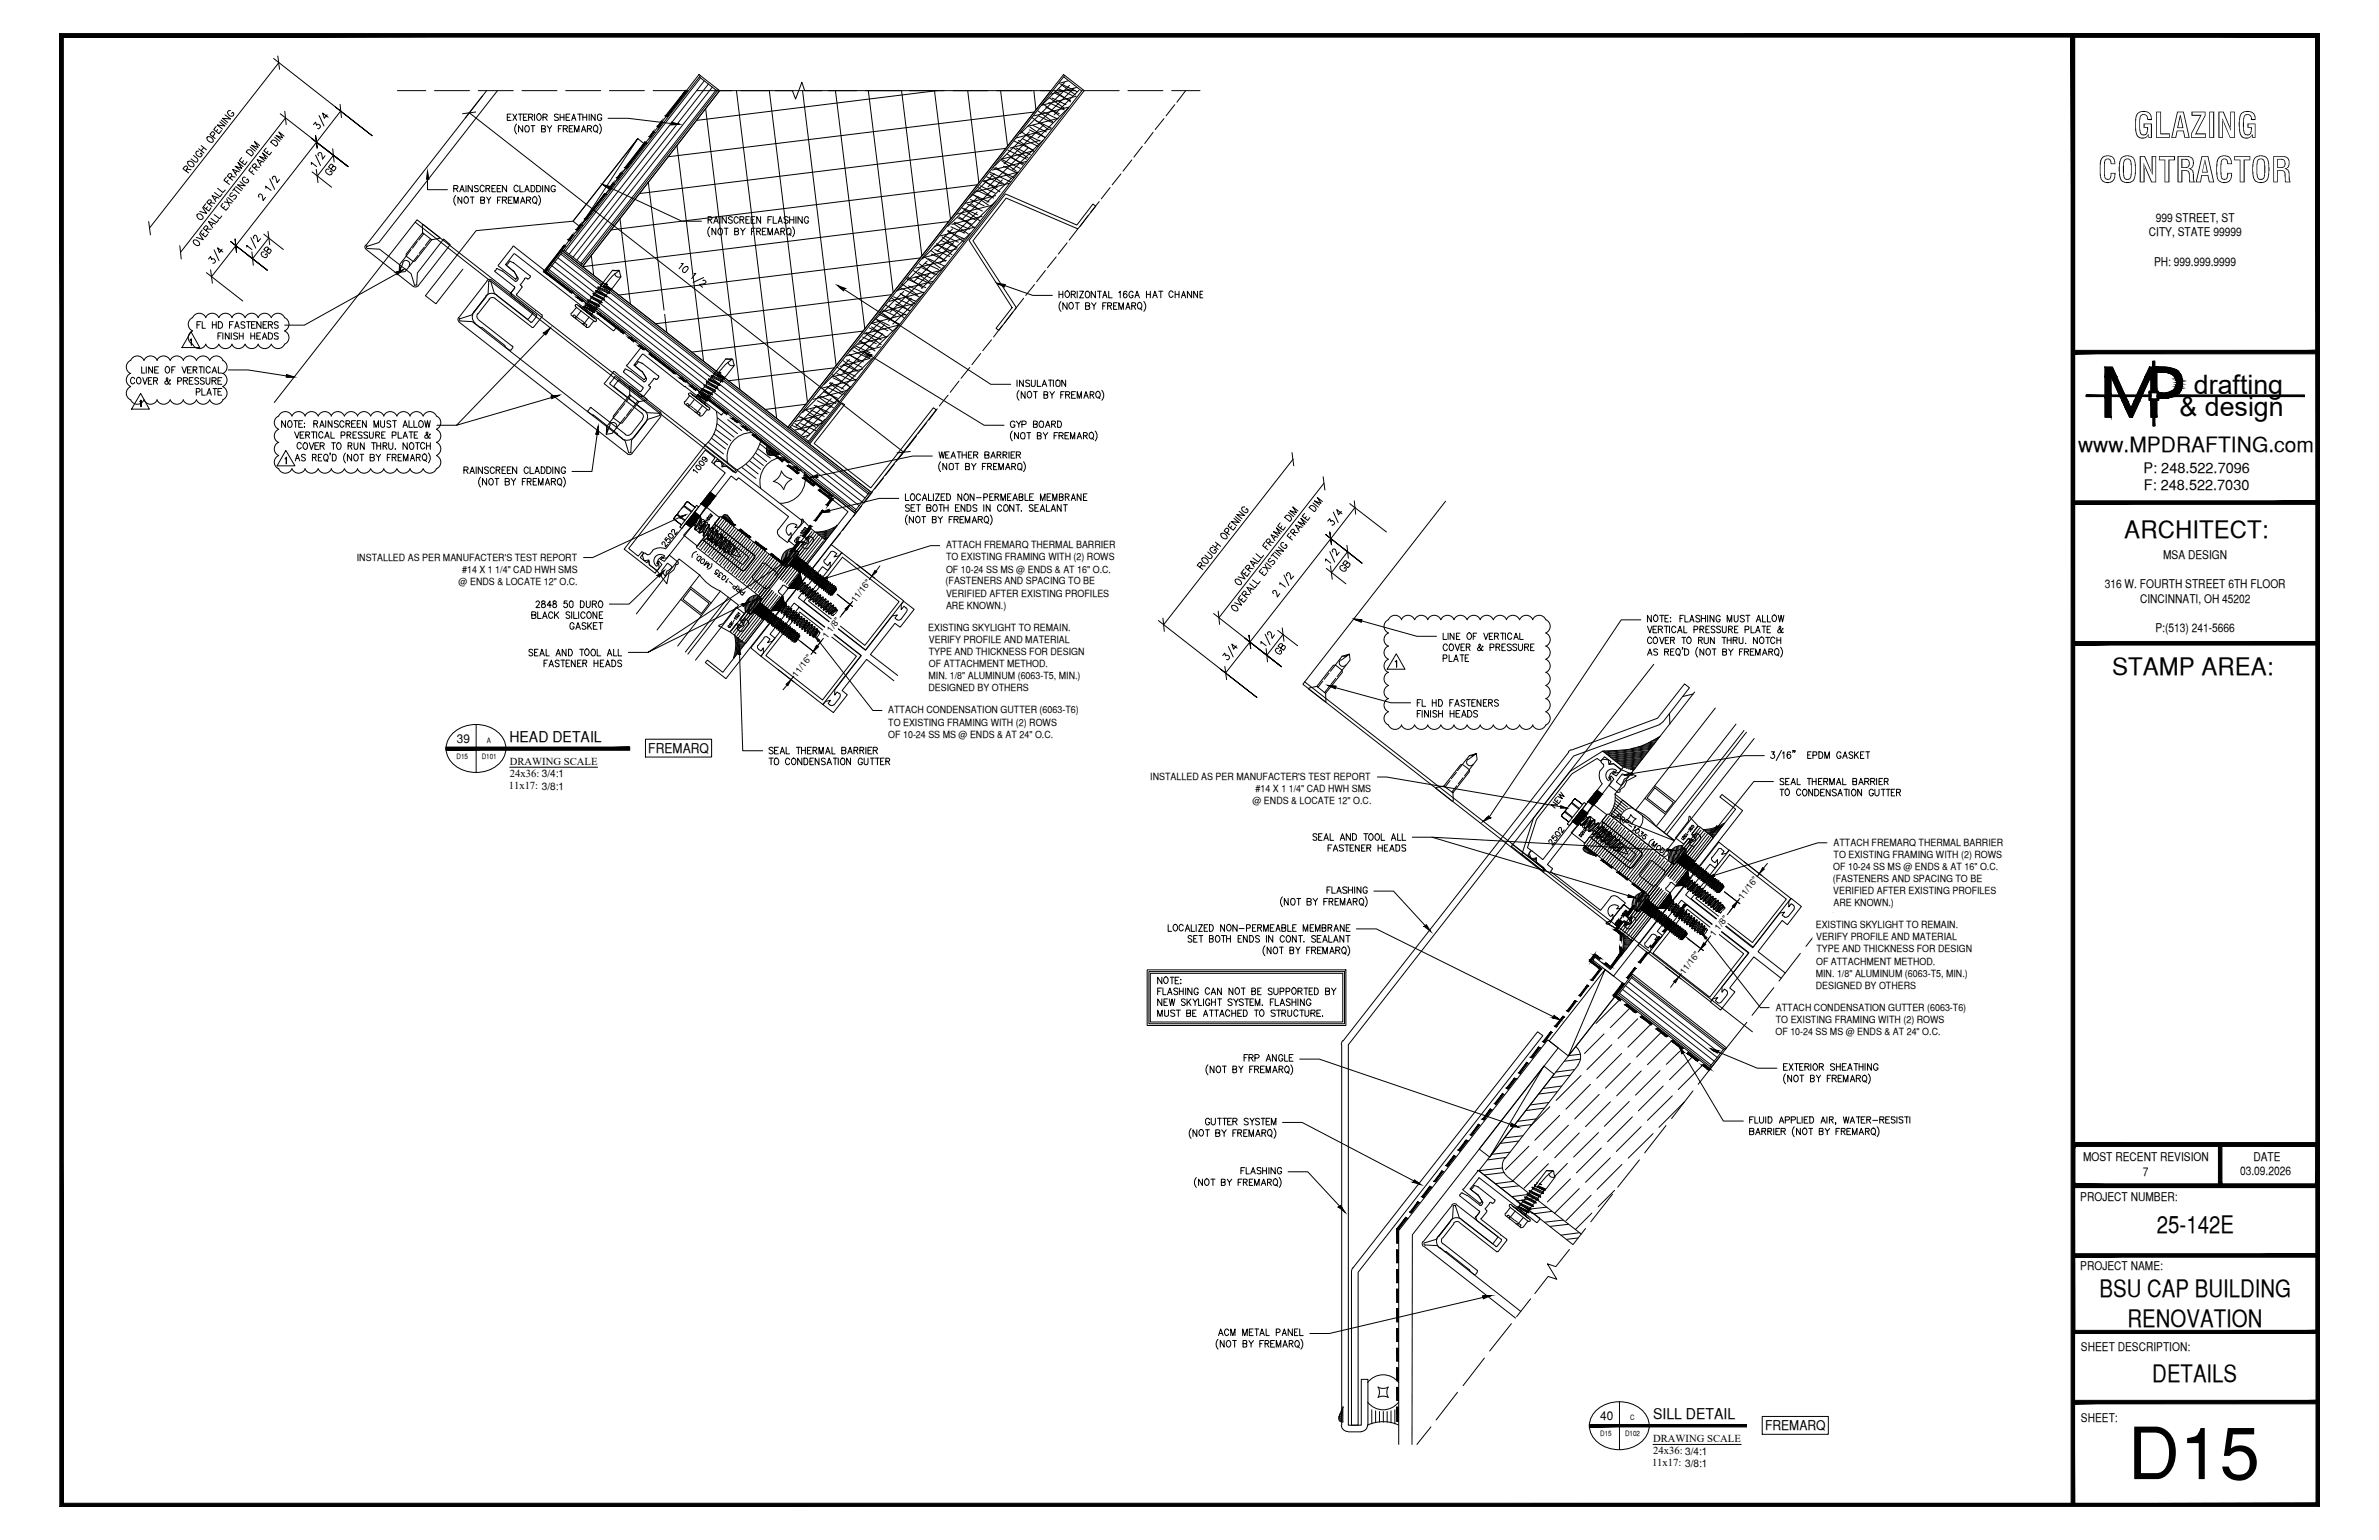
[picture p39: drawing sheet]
<svg xmlns="http://www.w3.org/2000/svg" width="432mm" height="279mm" viewBox="0 0 432 279" stroke-linecap="round" stroke-linejoin="round" font-family="sans-serif">
<defs><g id="words">
<text font-size="13.1" x="386.2" y="268.4">D15</text>
<g font-size="6.3">
<text x="387.2" y="25">GLAZING</text>
<text x="380.8" y="33.1">CONTRACTOR</text>
</g>
<g font-size="4.9">
<text x="398.2" y="71.5">drafting</text>
<text x="395.6" y="75.5">&amp; design</text>
</g>
<g font-size="4.4">
<text x="385.6" y="97.5">ARCHITECT:</text>
<text x="383.3" y="122.5">STAMP AREA:</text>
<text x="391.5" y="223.7">25-142E</text>
<text x="381.1" y="235.4">BSU CAP BUILDING</text>
<text x="386.1" y="240.7">RENOVATION</text>
<text x="390.7" y="250.7">DETAILS</text>
</g>
<text font-size="3.8" x="377.2" y="82">www.MPDRAFTING.com</text>
<g font-size="2.7">
<text x="92.5" y="134.7">HEAD DETAIL</text>
<text x="300" y="257.5">SILL DETAIL</text>
</g>
<g font-size="2.6">
<text x="389.1" y="85.8">P: 248.522.7096</text>
<text x="389.1" y="89">F: 248.522.7030</text>
</g>
<g font-size="2.4">
<text x="117.7" y="136.6">FREMARQ</text>
<text x="320.4" y="259.4">FREMARQ</text>
</g>
<g font-size="2.2">
<text x="391.3" y="40.2">999 STREET, ST</text>
<text x="390" y="42.9">CITY, STATE 99999</text>
<text x="391" y="48.2">PH: 999.999.9999</text>
<text x="392.6" y="101.3">MSA DESIGN</text>
<text x="382" y="106.7">316 W. FOURTH STREET 6TH FLOOR</text>
<text x="388.4" y="109.3">CINCINNATI, OH 45202</text>
<text x="391.2" y="114.7">P:(513) 241-5666</text>
<text x="82.9" y="134.8">39</text>
<text x="378.1" y="210.6">MOST RECENT REVISION</text>
<text x="388.9" y="213.3">7</text>
<text x="406.6" y="213.2">03.09.2026</text>
<text x="409" y="210.6">DATE</text>
<text x="377.6" y="217.8">PROJECT NUMBER:</text>
<text x="377.6" y="230.4">PROJECT NAME:</text>
<text x="377.7" y="245.2">SHEET DESCRIPTION:</text>
<text x="290.4" y="257.7">40</text>
<text x="377.7" y="257.9">SHEET:</text>
</g>
<g font-size="1.9">
<text x="92.3" y="143.2">11x17: 3/8:1</text>
<text x="92.5" y="138.8">DRAWING SCALE</text>
<text x="92.5" y="141">24x36: 3/4:1</text>
<text x="300" y="261.7">DRAWING SCALE</text>
<text x="300" y="263.8">24x36: 3/4:1</text>
<text x="299.8" y="266">11x17: 3/8:1</text>
</g>
<g font-size="1.8">
<text x="64.8" y="101.7">INSTALLED AS PER MANUFACTER'S TEST REPORT</text>
<text x="171.7" y="99.4">ATTACH FREMARQ THERMAL BARRIER</text>
<text x="171.7" y="101.7">TO EXISTING FRAMING WITH (2) ROWS</text>
<text x="83.2" y="106.1">@ ENDS &amp; LOCATE 12&quot; O.C.</text>
<text x="83.9" y="103.9">#14 X 1 1/4&quot; CAD HWH SMS</text>
<text x="171.6" y="106">(FASTENERS AND SPACING TO BE</text>
<text x="171.7" y="103.9">OF 10-24 SS MS @ ENDS &amp; AT 16&quot; O.C.</text>
<text x="171.7" y="108.3">VERIFIED AFTER EXISTING PROFILES</text>
<text x="171.7" y="110.5">ARE KNOWN.)</text>
<text x="168.5" y="114.4">EXISTING SKYLIGHT TO REMAIN.</text>
<text x="168.6" y="116.6">VERIFY PROFILE AND MATERIAL</text>
<text x="168.6" y="118.8">TYPE AND THICKNESS FOR DESIGN</text>
<text x="168.5" y="123.2">MIN. 1/8&quot; ALUMINUM (6063-T5, MIN.)</text>
<text x="168.5" y="125.4">DESIGNED BY OTHERS</text>
<text x="168.6" y="121">OF ATTACHMENT METHOD.</text>
<text x="161.2" y="129.4">ATTACH CONDENSATION GUTTER (6063-T6)</text>
<text x="161.2" y="131.6">TO EXISTING FRAMING WITH (2) ROWS</text>
<text x="161.2" y="133.9">OF 10-24 SS MS @ ENDS &amp; AT 24&quot; O.C.</text>
<text x="208.8" y="141.5">INSTALLED AS PER MANUFACTER'S TEST REPORT</text>
<text x="227.9" y="143.7">#14 X 1 1/4&quot; CAD HWH SMS</text>
<text x="227.3" y="145.9">@ ENDS &amp; LOCATE 12&quot; O.C.</text>
<text x="332.8" y="153.4">ATTACH FREMARQ THERMAL BARRIER</text>
<text x="332.8" y="155.6">TO EXISTING FRAMING WITH (2) ROWS</text>
<text x="332.7" y="160">(FASTENERS AND SPACING TO BE</text>
<text x="332.7" y="157.8">OF 10-24 SS MS @ ENDS &amp; AT 16&quot; O.C.</text>
<text x="332.7" y="162.2">VERIFIED AFTER EXISTING PROFILES</text>
<text x="332.8" y="164.4">ARE KNOWN.)</text>
<text x="329.6" y="168.4">EXISTING SKYLIGHT TO REMAIN.</text>
<text x="329.6" y="170.6">VERIFY PROFILE AND MATERIAL</text>
<text x="329.7" y="172.8">TYPE AND THICKNESS FOR DESIGN</text>
<text x="329.6" y="177.2">MIN. 1/8&quot; ALUMINUM (6063-T5, MIN.)</text>
<text x="329.6" y="179.4">DESIGNED BY OTHERS</text>
<text x="329.6" y="175">OF ATTACHMENT METHOD.</text>
<text x="322.3" y="183.4">ATTACH CONDENSATION GUTTER (6063-T6)</text>
<text x="322.3" y="185.6">TO EXISTING FRAMING WITH (2) ROWS</text>
<text x="322.3" y="187.8">OF 10-24 SS MS @ ENDS &amp; AT 24&quot; O.C.</text>
</g>
<g font-size="1.6">
<text x="155.3" y="109.3" transform="rotate(-52 155.3 109.3)">11/16&quot;</text>
<text x="150.1" y="116" transform="rotate(-52 150.1 116)">1 1/8&quot;</text>
<text x="144.6" y="122.9" transform="rotate(-52 144.6 122.9)">11/16&quot;</text>
<text x="316.3" y="163.3" transform="rotate(-52 316.3 163.3)">11/16&quot;</text>
<text x="311.1" y="169.9" transform="rotate(-52 311.1 169.9)">1 1/8&quot;</text>
<text x="305.7" y="176.9" transform="rotate(-52 305.7 176.9)">11/16&quot;</text>
</g>
<g font-size="1.3">
<text x="82.9" y="137.7">D15</text>
<text x="87.4" y="137.7">D101</text>
<text x="88.4" y="134.8">A</text>
<text x="295.9" y="257.7">C</text>
<text x="290.4" y="260.5">D15</text>
<text x="295" y="260.5">D102</text>
</g>
</g></defs>
<!-- layer: PDF29_REVISIONS -->
<g fill="#fff" stroke="#fff" stroke-width=".18">
<path d="M25.5 71.4l1.6 2.8h-3.2z"/>
<path d="M34.7 60.2l1.6 2.9h-3.3z"/>
<path d="M51.9 81.7l1.6 2.8h-3.2z"/>
</g>
<!-- layer: PDF29_DIM -->
<g fill="#fff" stroke="#fff" stroke-width=".18">
<path d="M50.5 23.5l1.5 1.1h-2.2zM49.8 24.6l-13.9 20.6 16.1-20.6z"/>
<path d="M50.5 23.5l-13.8 20.6h-2.2zM34.5 44.1l1.4 1.1 .8-1.1z"/>
<path d="M46.1 25.2l1.5 1.2h-2.2zM45.4 26.4l-8.8 14 11-14z"/>
<path d="M46.1 25.2l-8.8 14.1h-2.2zM35.1 39.3l1.5 1.1 .7-1.1z"/>
<path d="M60 29.3l1.5 1.1h-1.5zM60 30.4l-.1 1.9 1.6-1.9z"/>
<path d="M60 29.3v1.9h-1.5zM58.5 31.2l1.4 1.1 .1-1.1z"/>
<path d="M57.9 27l2 1.6h-2.1zM57.8 28.6v2.6l2.1-2.6z"/>
<path d="M57.9 27l-.1 2.7h-2zM55.8 29.7l2 1.5v-1.5z"/>
<path d="M41.5 19.4l1.5 1.2h-2.1zM40.9 20.6l-6.6 11.2 8.7-11.2z"/>
<path d="M41.5 19.4l-6.6 11.3h-2.1zM32.8 30.7l1.5 1.1 .6-1.1z"/>
<path d="M58.5 19.8l2.1 1.5h-2.1zM58.5 21.3l-.2 3 2.3-3z"/>
<path d="M58.5 19.8l-.1 2.9h-2.1zM56.3 22.7l2 1.6 .1-1.6z"/>
<path d="M49.6 31.3l2 1.5h-2.4zM49.2 32.8l-1 4.3 3.4-4.3z"/>
<path d="M49.6 31.3l-1 4.3h-2.4zM46.2 35.6l2 1.5 .4-1.5z"/>
</g>
<!-- layer: PDF29_SYMBOLS-TEXT -->
<g fill="#000" stroke="#000" stroke-width=".18">
<path d="M77.6 31.1l.3 1.4h-.5z"/>
<path d="M109.3 33.5l1.5 .3h-.9zM109.9 33.8l.7 .5 .2-.5z"/>
<path d="M121.9 22.2l1.4 .3h-1.4zM121.9 22.5l-.1 .2 1.5-.2z"/>
<path d="M71.9 49.4l1.4-.5-.7 .5zM71.9 49.4l.2 .4 .5-.4z"/>
<path d="M98.7 60.4l1.2-.9-.6 .9zM98.7 60.4l.4 .4 .2-.4z"/>
<path d="M152 51.8l1.4 .5h-.8zM152.6 52.3l.5 .5 .3-.5z"/>
<path d="M181 51.4l1.4 .2h-1zM181.4 51.6l.9 .5 .1-.5z"/>
<path d="M52 67.9l1.4 .5h-1.5zM51.9 68.4h1.5z"/>
<path d="M100 71.9l1.5-.2-.3 .2zM100 71.9l.1 .4 1.1-.4z"/>
<path d="M108.6 77.3v1.4h-.5zM108.1 78.7l.5 .1z"/>
<path d="M156.8 63.8l1.4 .6h-.7zM157.5 64.4l.4 .4 .3-.4z"/>
<path d="M147.1 86.6l1.2-.5 .2 .5zM146.9 86.6h1.6z"/>
<path d="M149.4 92.8l1.1-.4 .1 .4zM149.1 93l1.5-.2h-1.2z"/>
<path d="M119.3 104.4l1.3-.9-.6 .9zM119.3 104.4l.4 .3 .3-.3z"/>
<path d="M134.2 117.2l.2 1.5h-.4zM134 118.7h.4z"/>
<path d="M134.7 109.6l1.4-.4-.6 .4zM134.7 109.6l.2 .4 .6-.4z"/>
<path d="M142 102l1.4-.6-.7 .6zM142 102l.2 .4 .5-.4z"/>
</g>
<!-- layer: PDF29_TEXT -->
<g fill="#000" stroke="#000" stroke-width=".18">
<path d="M125.5 93.7h1.6l-1.1 1.3zM126.1 92.9l1 .8h-1.6zM128.3 90h1.6l-1.1 1.4zM128.9 89.3l1 .7h-1.6z"/>
<path d="M125.5 93.7l-1 1.3h1.5zM124.5 95h1.5l-.6 .7z"/>
<path d="M128.3 90l-1 1.4h1.5zM127.3 91.4h1.5l-.6 .7z"/>
</g>
<!-- layer: PDF29_COND-BLDG -->
<g fill="#000" stroke="#000" stroke-width=".18">
<path d="M124.5 16.4l-3.3 4.6h-.4zM120.8 21l.2 .2 .2-.2z"/>
<path d="M124.5 16.4l.2 .2h-.4zM124.3 16.6l-3.3 4.6 3.7-4.6z"/>
<path d="M109.8 35.1l-3.4 4.7h-.3zM106.1 39.8l.2 .1 .1-.1z"/>
<path d="M109.8 35.1l.2 .1h-.3zM109.7 35.2l-3.4 4.7 3.7-4.7z"/>
<path d="M111.3 33.2l-.5 1h-.3zM110.5 34.2l.2 .2 .1-.2z"/>
<path d="M111.3 33.2l.1 .2h-.3zM111.1 33.4l-.4 1 .7-1z"/>
<path d="M112.7 31.4l-.4 .9h-.3zM112 32.3l.2 .1 .1-.1z"/>
<path d="M112.7 31.4l.2 .1h-.3zM112.6 31.5l-.4 .9 .7-.9z"/>
<path d="M117.1 25.7l-3.3 4.7h-.4zM113.4 30.4l.3 .2 .1-.2z"/>
<path d="M117.1 25.7l.2 .2h-.3zM117 25.9l-3.3 4.7 3.6-4.7z"/>
<path d="M118.6 23.9l-.4 .9h-.3zM117.9 24.8l.1 .2 .2-.2z"/>
<path d="M118.6 23.9l.2 .1h-.3zM118.5 24l-.5 1 .8-1z"/>
<path d="M120.1 22l-.5 .9h-.3zM119.3 22.9l.3 .2v-.2z"/>
<path d="M120.1 22l.2 .2h-.3zM120 22.2l-.4 .9 .7-.9z"/>
<path d="M98.7 49.3l5.2 3.7h-.4zM103.5 53l.3 .2 .1-.2z"/>
<path d="M98.9 49.1l.3 .2h-.5zM98.7 49.3l5.2 3.7-4.7-3.7z"/>
<path d="M102.4 44.4l-3.3 4.7h-.4zM98.7 49.1l.2 .2 .2-.2z"/>
<path d="M102.4 44.4l.2 .2h-.3zM102.3 44.6l-3.4 4.7 3.7-4.7z"/>
<path d="M103.9 42.6l-.5 .9h-.3zM103.1 43.5l.3 .2v-.2z"/>
<path d="M103.9 42.6l.2 .1h-.3zM103.8 42.7l-.4 1 .7-1z"/>
<path d="M104.7 54l1.1 .5h-.5zM105.3 54.5l.4 .2 .1-.2z"/>
<path d="M104.8 53.7l.4 .3h-.5zM104.7 54l1.1 .5-.6-.5z"/>
<path d="M105.3 40.7l-.4 1h-.3zM104.6 41.7l.2 .1 .1-.1z"/>
<path d="M105.3 40.7l.3 .2h-.3zM105.3 40.9l-.5 .9 .8-.9z"/>
<path d="M106.6 55.4l1.1 .5h-.4zM107.3 55.9l.2 .3 .2-.3z"/>
<path d="M106.6 55.4l.1-.2 .4 .2zM106.6 55.4l1.1 .5-.6-.5z"/>
<path d="M108.5 56.9l4.8 3.4h-.5zM112.8 60.3l.4 .3 .1-.3z"/>
<path d="M108.5 56.9l.1-.2 .3 .2zM108.5 56.9l4.8 3.4-4.4-3.4z"/>
<path d="M114.1 61.3l1.1 .5h-.5zM114.7 61.8l.3 .2 .2-.2z"/>
<path d="M114.2 61.1l.4 .2h-.5zM114.1 61.3l1.1 .5-.6-.5z"/>
<path d="M116 62.8l1.1 .5h-.5zM116.6 63.3l.3 .2 .2-.2z"/>
<path d="M116.1 62.5l.3 .3h-.4zM116 62.8l1.1 .5-.7-.5z"/>
<path d="M117.9 64.3l4.8 3.4h-.5zM122.2 67.7l.4 .2 .1-.2z"/>
<path d="M118 64l.3 .3h-.4zM117.9 64.3l4.8 3.4-4.4-3.4z"/>
<path d="M123.4 68.6l1.2 .6h-.5zM124.1 69.2l.3 .1 .2-.1z"/>
<path d="M123.6 68.4l.4 .2h-.6zM123.4 68.6l1.2 .6-.6-.6z"/>
<path d="M125.3 70.1l1.1 .5h-.4zM126 70.6l.3 .3 .1-.3z"/>
<path d="M125.5 69.8l.3 .3h-.5zM125.3 70.1l1.1 .5-.6-.5z"/>
<path d="M127.2 71.6l4.9 3.4h-.5zM131.6 75l.3 .2 .2-.2z"/>
<path d="M127.4 71.4l.3 .2h-.5zM127.2 71.6l4.9 3.4-4.4-3.4z"/>
<path d="M132.8 75.9l1.2 .6h-.5zM133.5 76.5l.3 .2 .2-.2z"/>
<path d="M132.8 75.9l.2-.1 .3 .1zM132.8 75.9l1.2 .6-.7-.6z"/>
<path d="M134.7 77.4l1.1 .5h-.4zM135.4 77.9l.2 .3 .2-.3z"/>
<path d="M134.9 77.2l.3 .2h-.5zM134.7 77.4l1.1 .5-.6-.5z"/>
<path d="M136.6 78.9l4.9 3.5h-.5zM141 82.4l.3 .1 .2-.1z"/>
<path d="M136.8 78.7l.3 .2h-.5zM136.6 78.9l4.9 3.5-4.4-3.5z"/>
<path d="M131.3 93.6l.3 .3h-.4zM131.2 93.9l2.2 1.3-1.8-1.3zM131.2 93.9l2.2 1.3h-.4zM133 95.2l.2 .2 .2-.2z"/>
<path d="M134.4 95.9l.3 .3h-.5zM134.2 96.2l2 1.2-1.5-1.2zM134.2 96.2l2 1.2h-.4zM135.8 97.4l.3 .3 .1-.3z"/>
<path d="M137.2 98.2l.3 .2h-.5zM137 98.4l2.1 1.2-1.6-1.2zM137 98.4l2.1 1.2h-.5zM138.6 99.6l.3 .3 .2-.3z"/>
<path d="M139.7 82l2.5 1.6h-.5zM141.7 83.6l.3 .2 .2-.2z"/>
<path d="M139.9 81.8l.2 .2h-.4zM139.7 82l2.5 1.6-2.1-1.6z"/>
<path d="M142.2 83.3l1.1 .5h-.4zM142.9 83.8l.3 .2 .1-.2z"/>
<path d="M142.4 83.1l.3 .2h-.5zM142.2 83.3l1.1 .5-.6-.5z"/>
<path d="M142.9 84.5l2.1 1.3h-.5zM144.5 85.8l.3 .2 .2-.2z"/>
<path d="M143.1 84.3l.3 .2h-.5zM142.9 84.5l2.1 1.3-1.6-1.3z"/>
<path d="M144.1 84.8l1.1 .5h-.4zM144.8 85.3l.2 .2 .2-.2z"/>
<path d="M144.3 84.5l.3 .3h-.5zM144.1 84.8l1.1 .5-.6-.5z"/>
<path d="M144.9 98.2l-1.1 1.8h-.4zM143.4 100l.2 .2 .2-.2z"/>
<path d="M144.8 98.3l.1-.1 .2 .1zM144.8 98.3l-1.2 1.9 1.5-1.9z"/>
<path d="M145.7 86.7l2.1 1.2h-.5zM147.3 87.9l.3 .3 .2-.3z"/>
<path d="M145.9 86.5l.3 .2h-.5zM145.7 86.7l2.1 1.2-1.6-1.2z"/>
<path d="M146 86.2l5.1 3.7h-.4zM150.7 89.9l.3 .2 .1-.2z"/>
<path d="M146.2 86l.2 .2h-.4zM146 86.2l5.1 3.7-4.7-3.7z"/>
<path d="M147.1 95.3l-1.2 1.9h-.3zM145.6 97.2l.3 .2v-.2z"/>
<path d="M147.1 95.3l.2 .2h-.3zM147 95.5l-1.1 1.9 1.4-1.9z"/>
<path d="M148.6 89l2.5 1.5h-.5zM150.6 90.5l.3 .2 .2-.2z"/>
<path d="M148.7 88.7l.3 .3h-.4zM148.6 89l2.5 1.5-2.1-1.5z"/>
<path d="M149.3 92.5l-1.2 1.9h-.3zM147.8 94.4l.2 .2 .1-.2z"/>
<path d="M149.3 92.5l.2 .2h-.3zM149.2 92.7l-1.2 1.9 1.5-1.9z"/>
<path d="M150.8 90.6l-.5 1h-.3zM150 91.6l.2 .2 .1-.2z"/>
<path d="M150.8 90.6l.3 .1h-.4zM150.7 90.7l-.5 1.1 .9-1.1z"/>
<path d="M140 100.4l.3 .2h-.5zM139.8 100.6l2.2 1.4-1.7-1.4zM139.8 100.6l2.2 1.4h-.4zM141.6 102l.3 .2 .1-.2z"/>
<path d="M142.7 101l-.5 1h-.3zM141.9 102l.2 .2 .1-.2z"/>
<path d="M142.7 101l.2 .2h-.3zM142.6 101.2l-.5 1 .8-1z"/>
</g>
<!-- layer: PDF29_FASTENERS -->
<g fill="#000" stroke="#000" stroke-width=".18">
<path d="M136.9 110.9h3l-.1 .1zM138 109.4l1.9 1.5h-3zM140 110.7h1.2zM141.2 110.7h.3zM143.1 106.7h1.2zM143.5 102.4h3.1l-.2 .1zM144.3 106.7h.4zM144.7 100.9l1.9 1.5h-3.1z"/>
<path d="M136.9 110.9l-.1 .1h3zM136.8 111h3l-1.2 1.5z"/>
<path d="M141.2 110.7l.2 .1zM141.2 110.8h.2v.1z"/>
<path d="M142 108.1l.3 1.2h-1.1zM141.2 109.3l1.3 .1-.2-.1zM141.2 109.3l1.3 .1h-1.5z"/>
<path d="M141 109.4l.5 1.3 1-1.3zM141 109.4l.5 1.3h-1.5z"/>
<path d="M143.5 102.4l-.1 .1h3zM143.4 102.5h3l-1.1 1.4z"/>
<path d="M144.3 106.7h.3zM144.4 106.7h.2l-.1 .2z"/>
<path d="M145.2 104l.3 1.2h-1.2zM144.3 105.2l1.4 .1-.2-.1zM144.3 105.2l1.4 .1h-1.6z"/>
<path d="M144.1 105.3l.6 1.4 1-1.4zM144.1 105.3l.6 1.4h-1.6z"/>
</g>
<!-- layer: PDF29_COND-BLDG -->
<g fill="none" stroke="#000" stroke-width=".18">
<path d="M88.3 16.4l-21.9 28.1M90.3 16.4l-21.5 27.6-2.2 .6M128.1 19.7l6.2 51M133.7 16.4l7.3 59.5M139.6 16.4l7 56.6M145.7 16.4l6.1 50M151.6 16.4l5.4 43.3M157.6 16.4l4.5 36.7M163.6 16.4l3.7 30M169.6 16.4l2.9 23.4M170.1 16.4l-43.7 5.4M175.6 16.4l2.1 16.7"/>
<path d="M181.6 16.4l1.3 10.1M187.6 16.4l.4 3.5M213.2 19l-1.6 2M215.2 16.4l-1.6 2.1M112.5 39.6l1.9 15.6M115.8 25.1l-11.8 15-17.6 1.7-9.2 11.9 1.9 1.4 4.9-6.3M117.7 33l2.8 23.3M122.9 26.4l4.8 39.1M177.4 33.5l-66.5 8.2M182.6 26.9l-66.5 8.2M187.8 20.3l-66.6 8.1M197.5 39.1l-1.5 2"/>
<path d="M199.5 36.6l-1.6 1.9M201.5 34l-1.6 2.1M203.5 31.6l-1.6 1.9M205.4 29l-1.6 2.1M207.3 26.5l-1.5 2M209.3 24l-1.5 2M211.3 21.5l-1.6 2M66.3 44.5a.54 .54 0 0 0 .1 .7M66.5 45.3l8.6 6.7M66.5 44.6l.1 .4M66.7 45.1l2.2 .1 5.7 4.5 .6 2.1M75.6 51.6l-.4 .1"/>
<path d="M75.6 51.7l.2-2.2 4.7-6.1 1.2 1-5.8 7.4a.6 .6 0 0 1-.9 .1M83.2 57.6a.54 .54 0 0 0 .1 .8M83.3 58.4l30.6 24M83.4 57.8l.1 .4M83.5 58.2l2.2 .2 27.8 21.6 .6 2.1M86.3 58.7l.9 .7M86.7 56.9l-.1 .6 .2 .5M86.9 58l6.1 4.9M87.2 59.4h.1M87.3 59.4h.2l4.1 3.3 .1 .2 .8 .7M88.2 53.8l-2.2 2.8a1.49 1.49 0 0 0 .3 2.1M88.5 50.9l-5.3 6.8"/>
<path d="M88.7 51.1l-.1 2.2-3 3.8-2.2 .7M88.8 54.3l-2.1 2.7M89 51l-.4 .1M89.2 50.8a.6 .6 0 0 0-.8 .1M89.3 50.9l7.5 5.9-1 1.2-6.1-4.8-.6-2.1M89.8 49.1v.2M89.9 54.2l6.7 5.2M89.9 54.1a.79 .79 0 0 0-1.1 .2M89.9 49.3l3.5 2.8M90.1 48.8l-.2 .3M90.2 53.6a1.43 1.43 0 0 0-2.1 .1M90.2 53.7l6.2 4.8"/>
<path d="M90.3 48.7l-.2 .1M90.3 48.8l.9 .4 2.3 1.9M90.6 48.3l2.9 2.4 .4-.3M91.2 49.2h.1M91.8 47.9v.2l1.4 1.1M91.8 47.9l1.5-1.9h.1l15.1 11.8h.1v.1l2.7 2.1 .6-.6M92 47.9v.3M92.1 48.3l1.1 .9M92.5 47.5l-.4 .4M92.6 47.4h-.2M92.6 47.4l.6 .3 3 2.3M92.7 53v.1"/>
<path d="M92.8 53.2l.1 .5-.1-.1M93 53.7l4.4 3.5M93.1 44.7h.2l14.4 11.3M93.1 44.8l-2.6 3.3v.2M93.2 47.6v.1M93.2 49.2h.1M93.3 52l.1 .2M93.4 52.3l-.6 .8M93.5 52.2l-1 1.2M93.8 51h-.3M93.8 53.3v.3M93.8 53.6l3.4 2.7v.1h.2l1 .7v.2"/>
<path d="M93.8 50.2v.1M93.9 50.2l-.6-1 .7 1.3M94 50.4v.2M94 50.7l-.2 .3M94.5 51.6v.2M94.6 51.8l.1 .1M94.7 51.9v.2M94.7 52.1l-.9 1.3M95.2 50.6l-.6 1M95.5 50.4l-.3 .2M95.6 50.5l.2 .1M95.9 50.5l-.2 .1"/>
<path d="M96.2 50v.2M96.3 50.2l-.4 .4M96.5 58.4h-.2M96.8 59.4h-.2M97.3 57.1l.1 .2M97.4 57.4l-.8 1M98.4 57.4l-1.6 2M98.7 49.1l.2 .2M107.3 46.3l.5 3.7M107.7 55.9l.1 .1M107.8 56.1l2.7 2.2M107.8 56.1h.1"/>
<path d="M110.5 58.2h.1M110.6 58.3h.1M110.6 58.2h.1M110.7 58.3l1.1 .9 .1 .2M120.6 57l.4 3.3M161.8 53.5l-42.9 5.2M167 46.8l-54.7 6.7M172.2 40.2l-66.5 8.2 37.3 29.1 47.8-61.1h-60.2l-24.9 32M181.9 59.1l-1.6 2.1M183.8 56.6l-1.5 2M185.8 54.1l-1.6 2M187.8 51.6l-1.6 2"/>
<path d="M189.7 49.1l-1.5 2M191.7 46.6l-1.6 2M193.7 44.1l-1.6 2M195.6 41.6l-1.5 2M92.7 63.5h-.2M93 62.8l.1 .2M93.1 63.1l-.4 .5M106.7 74.5v.2M106.7 74.7l.9 .6M107.1 74l.2-.1 6.2 4.9M107.1 74l-.4 .5M107.5 75.3h.1"/>
<path d="M107.7 75.3l-.1 .1M107.8 75.4l4.2 3.3M109.7 69.5v.2M109.8 69.7l6.7 5.3M110.7 69.5v.2M110.7 69.7l6.2 4.8M111.3 67.5l-1.5 2M111.5 67.4h-.2M111.6 67.4l1 1 .1-.1 3.4 2.8M111.6 68.5l-.9 1M111.7 68.4h-.2M111.8 68.4l4.4 3.5"/>
<path d="M112.1 78.9l.9 .7M113.2 67.3v.2M113.2 67.6l3.5 2.7M113.5 67.1l-.3 .3M113.6 66.9l-.2 .1M113.7 67l.9 .4M113.8 66.2v.3M113.9 66.5l3 2.4 .3-.3M114.5 67.4h.1M114.6 67.4l2.3 1.9M114.6 78.7a.79 .79 0 0 1-1.1 .1M115 79.3a1.56 1.56 0 0 1-2.1 .3"/>
<path d="M115.4 66.1l-.1 .3M115.8 65.7l-.4 .5M115.9 65.6l-.2 .1M116 65.7l.5 .2M116.1 71.8l.2 .1M116.3 71h-.2M116.3 71.9h.5M116.4 63l-2.6 3.3M116.5 65.9h.1M116.5 75l.3 .4-.2 .6M116.5 67.3l.1 .1M116.6 67.4l.7 1.3"/>
<path d="M116.6 65.9l3 2.4M116.6 67.4l.6 1.1M116.6 62.9h-.2M116.6 62.9l9.6 7.7M116.6 76.1l-2 2.6M116.7 70.2v.2M116.7 64.3h-.1l-1.5 1.9 1.4 1.2-1.1-.9M116.7 70.5l-.4 .5M116.8 64.3l7.5 5.9 .1-.1 6.5 5.2 .5-.6M116.8 71.9h-.1M116.9 74.4a1.43 1.43 0 0 1 .3 2.1M117.1 69.2h-.3"/>
<path d="M117.1 76.7l-2 2.6M117.1 68.4v.1M117.3 76.5l-2.2 2.8M117.3 68.7v.1M117.3 68.9l-.2 .3M117.8 69.8v.2M117.9 70l.1 .2M118 70.1v.3M118 70.4l-1.2 1.5M118.6 68.8l-.7 1M118.9 68.7l.2 .1M118.9 68.6l-.3 .2"/>
<path d="M119.2 68.8h-.2M119.5 68.2v.2M119.6 68.5l-.3 .3M119.6 74.9l.1 .4M119.8 75.4l-2.2 .7-3 3.8v2.2M119.8 74.7a.54 .54 0 0 1 .1 .8M119.9 74.8l-7.6-5.9-.9 1.2 6.1 4.8 2.2 .1M120 75.6l-5.3 6.6M126.4 70.6h.1M126.5 70.7l4.9 3.8M131.4 74.5v.2M146.3 73.3l-7.4 1"/>
<path d="M151.4 66.7l-19.2 2.4M156.7 60.1l-31.1 3.8M166.2 79.2l-1.5 2M168.1 76.7l-1.5 2M170.1 74.2l-1.5 2M172.1 71.7l-1.6 2M174.1 69.2l-1.6 2M176 66.7l-1.6 1.9M178 64.1l-1.6 2.1M180 61.7l-1.6 1.9M114.5 82.1h-.4M114.7 82.3a.6 .6 0 0 1-.8 .1"/>
<path d="M131.3 93.6l-.1 .3M151.1 90.5l-.2 .2M151.1 89.9l-.1 .2M152.5 96.8l-1.6 2M154.4 94.2l-1.5 2.1M156.4 91.8l-1.5 1.9M158.4 89.2l-1.6 2M160.3 86.7l-1.6 2M162.3 84.2l-1.6 2M164.3 81.7l-1.6 2M137.6 117.1a.48 .48 0 0 0 .1 .7M138.7 115.7l.4-.2 .7 .5-.5 .6 .9-.3 .5-.5-.9-.7 4.3-5.7 12.2 9.5-4.8 6.3v.9l.5-.6 .3 .4"/>
<path d="M138.7 115.8l-1.1 1.3M141.4 110.8h.1M141.4 110.7l-1.4 .1 2-2.7 .4 1.7-.5 .9-.1 .5 .9-1.5v.5l-.5 .9 .1 .1M141.7 110.4l.3-.5-.3 .8 .2 .2M141.7 110.4l-.3 .5v-.1zM141.7 110.8l-.3 .1M141.9 102l.2 .2M142.2 111.1l-.3 .2M142.7 110l.1 .3-.5 .8v.5M142.7 109.6h.1M142.7 111.5l-.3 .1M142.7 109.6l-.3 .1"/>
<path d="M142.7 109.7l-.9 1.5M142.8 110.1l.4-.1v.5l-.5 .9 .1 .2M143.1 110l-.8 1.6 .9-1.6M143.2 110.4l.1 .1-.5 .9-.1 .6M143.2 111.9l-.4 .1M143.3 110.5l.4-.1-.1 .5-.5 .9 .2 .2M143.6 112.3l-.3 .1M143.6 110.7l.2 .2-.5 1-.1 .4M143.6 110.4l-.8 1.3v.3l.9-1.6M144.1 110.7v.3l-.8 1.4v-.3l.8-1.4-.3 .2M144.1 112.6l-.3 .1M144.1 111.1l.1 .3-.5 .9v.3"/>
<path d="M144.1 110.8l-.1 .8-.4 .5 .1 .2M144.2 113.1h.1M144.6 111.1l.1 .1-1 1.5zM144.6 111.1l-.4 .1M144.6 111.5l.1 .1-.4 .8-.1 .7 .9-1.5-.1-.2-.9 1.6M144.6 113l-.4 .1M144.7 111.1l-.1 .5-.5 .9 .1 .2M144.7 107l1.3-1.3 .2 .1-1.3 1.2zM144.8 106.7l-.1 .3M145 110.2l11.3 8.7-6.9 8.9-11.3-8.7zM145 113.3l-.3 .2M145 111.9l.2 .2-.5 .9-.1 .4"/>
<path d="M145 111.4l-.3 .2M145.1 111.5l-.1 .5-.5 .9 .2 .1M145.2 111.1l10.2 8-6.1 7.9-10.3-8.1zM145.2 105.8l-.4 .5 .7-.5 .2-.1v.2M145.3 106.9l-.1 .4M145.5 111.8a1.38 1.38 0 0 1-.4 1.3l-.1 .2 .2 .1M145.5 111.8l-.8 1.7 .8-1.6M145.5 105.5l-.3-1.5-2.1 2.7h1.7l.8-.8 .4-.2M145.5 113.7l-.3 .2M145.5 111.8l-.3 .2M145.5 112.2a1.11 1.11 0 0 1-.3 1.1v.6l.8-1.6M145.6 105.3l-.4 .5 .3-.4"/>
<path d="M145.6 105.3h.1M145.7 105.4v.3M145.9 112.1l-.8 1.6M145.9 112.2l-.3 .1M146 114l-.4 .2M146 112.6l.1 .2-.5 .9-.1 .4M146 112.2l-.1 .6a.75 .75 0 0 0-.3 1M146.2 105.8l-.1 .4M146.2 106.2h-.2l-.6 .6-.6 .2M146.4 113l.2 .2-.6 .9v.4M146.4 114.4l-.3 .2M146.4 112.5l-.3 .1"/>
<path d="M146.5 112.6l-1 1.5h.2l.8-1.5-.1 .5-.4 .8v.3M146.6 106.5v-.4l-.6 .3-.7 .6-.1-.1M146.6 106.1l-1.4 1.2 .2 .1 1.2-1.2M146.7 106.6l-.2-.1-.6 .6-.6 .3M146.7 108.1l-.1 .4M146.9 113h.1l-1 1.6zM146.9 113.3l.2 .2-.5 .9-.1 .5M146.9 112.9l-.3 .1M147 113l-.1 .4-.5 1 .2 .1M147 106.5l-1.3 1.2v-.4M147.1 106.5l-1.3 1.3-.1-.1M147.1 106.9l-.1-.4-.5 .2-.7 .6h-.2"/>
<path d="M147.1 108.5v.3M147.1 106.9a.52 .52 0 0 0-.6 .4l-.3 .3-.4 .2M147.4 113.3l-.9 1.6 .4-.1M147.4 113.3v.1l-.8 1.5M147.4 113.7l.1 .2-.5 .9-.1 .5M147.4 113.3l-.4 .1M147.4 113.3l-.1 .7-.4 .7 .1 .2M147.5 115.3l-.1-.3 .5-.9v-.4l-.9 1.6M147.5 106.8l-1.3 1.3v-.4M147.5 107.3v-.5l-.4 .2-.7 .6h-.3M147.6 106.9l-1.4 1.2M147.6 108.8v.4"/>
<path d="M147.6 107.3h-.2l-.8 .7-.4 .1M147.7 115.6h.1M147.8 113.7l-.3 .1M147.8 115.5l-.1 .1M147.9 113.7l-1 1.6 .5-.1M147.9 114l.1 .3-.6 1.2M148 114.2l.3-.2-.9 1.4 .3 .2 .7-1.4-.6 1.2 .2 .2M148 107.2l-.4 .1-.9 .8-.1-.1M148 107.3l-.1-.1-1.3 1.3 .5-.2 .8-.7 .2 .1M148 107.3l-1.3 1.2M148 107.3v.3M148.1 109.2l-.1 .3"/>
<path d="M148.3 114l.1 .2M148.3 114.4l.2 .2-.5 1.1 .1 .1 .6-.8M148.4 107.6l-.4 .2-.8 .7-.1-.2M148.5 114.5l.1-.1 .2 .3-.1 .3 .1-.2M148.5 108v-.4h-.1l-1.3 1.2 .5-.1 .3-.2a.57 .57 0 0 1 .6-.4M148.5 107.6l-1.3 1.2M148.5 109.5v.4M148.6 114.4l-.6 1.3M148.8 114.7l-.1 .4M148.9 107.9l-1.4 1.2M148.9 108.3v-.4l-.4 .2-.9 .7-.1-.1M149 108l-1.4 1.2 .6-.2 .6-.7 .2 .2"/>
<path d="M149.4 108.3l-1.3 1.3M149.4 108.7v-.4a1.44 1.44 0 0 0-1.1 .7l-.2 .2-.1-.1M149.4 108.3l-1.3 1.3 .4-.1 .7-.7h.3M149.5 110.3l-.1 .3M149.6 101.5a.48 .48 0 0 0 .1 .7M149.8 102.2l.4 .4 .5-.6v.9l-.5 .6-.9-.7-4.4 5.7 12.2 9.5 4.8-6.2 1-.2-.5 .5 .6 .4 .5-.2M149.8 108.6l-.7 .5a.52 .52 0 0 1-.6 .4M149.9 108.7l-1.4 1.2M149.9 108.6v.5M149.9 110.6v.4M150 109.2l-.3-.1-.7 .7-.4 .2M150.3 109.5v-.5l-1.3 1.2v-.3"/>
<path d="M150.3 109l-.4 .2-.8 .7h-.2M150.4 109.1l-1.4 1.2M150.4 111.4h.2M150.4 109.5l-.9 .8-.1-.1M150.7 109.4a1.65 1.65 0 0 0-1.2 .7l-.5 .2M150.9 109.9l-.2-.1-.8 .8-.4 .1M150.9 111.4v.2l.4 .1M150.9 109.5h-.3l-1.2 1.2 .3-.1 1-1.1h.2l-.1 .4M151.3 109.8l-1.4 1.2M151.3 110.2v-.4l-.5 .1-.6 .7h-.3M151.3 109.8l-1.2 1.2h-.2M151.4 110.3l-.2-.1-.8 .7-.4 .2"/>
<path d="M151.4 100.1l-.5-.1-.2 .2-1 1.4M151.4 100.1l.5 .4-.5 .5 .9-.2 .5-.5-1.9-1.5-14.6 18.7 1.8 1.6 .5-.6v-1l-.5 .6-.4-.3M151.4 111.5l-.1 .1M151.5 111.5l-.2 .1 .2-.1 .5-.8v-.1l-1.1 1M151.6 110.2l-.3 .1-.8 .7-.2-.1M151.8 110.4v.2M151.8 110.6h-.2l-.8 .7-.2 .1 1.2-1-.2-.2-1.2 1.2v-.4M151.9 110.6l-.8 .7h-.3M152.8 100.3l11.2 8.7-6.9 8.9-11.2-8.7zM152.9 101.1l10.3 8.1-6.2 7.9-10.3-8.1zM164.5 110.4l-.4-.4-.5 .6v-.9l.4-.6 1.9 1.5-2.5 3.2-1-.7-4.4 5.6 4.9 3.9M164.5 110.3a.48 .48 0 0 1 .1 .6"/>
<path d="M164.5 111l-1 1.4M151.3 127.8l-.2 .2-.4-.1M152.3 125.8a.48 .48 0 0 1 .1 .6M152.5 126.5l-1.1 1.4M162.2 123.5l-4.9-3.9-4.5 5.7 1 .7-2.5 3.3-1.9-1.5 .5-.5 .8-.2-.4 .5 .4 .4"/>
</g>
<!-- layer: PDF29_DIES -->
<g fill="none" stroke="#000" stroke-width=".18">
<path d="M75.4 40.3l58.1 45.5M49.8 73l25.9-33.1 58.2 45.4M118.5 99.9l-.6 .7M120.8 99.6a2.38 2.38 0 0 0-2.4 .3M133 85.6h.3l.2-.3-5.5-4.5-14.7 18.8 5.6 4.4 .2-.3M133.1 85.6l-1.3-1-.8 .1 .3-.4-1.1-1-.7 .8-.3-.2 .6-.8-1.8-1.4-13.9 17.8 1.7 1.4 .7-.8 .3 .2-.6 .9 1.2 .9 .3-.4 .2 .8 1.2 .9M141.3 96a.86 .86 0 0 0 .1 1.2M141.3 96.1l1.8-2.4-9.1-7-.3 .4-1-.7-11.6 14.8-.8 .1 .3-.5M143.2 97.2l.4-.6v.9l-.7 .9-1.5-1.1M144.6 95.2a1.17 1.17 0 0 0-1.7 .3 1.17 1.17 0 0 0 .2 1.6M144.7 95.2l-.4 .5 .8-.1 .8-.9-12-9.4-.4 .5-1.6-1.3-.8 .1-.2-.8-1-.1-.3 .3 .1 .3 1.9 1.5-6.1 7.9v.3h-.3l-4.4 5.6M151.5 90.2l3.8 3-23.5 29.9-3.8-2.9 .4-.4 2.8 2.2 22.7-29.2-2.8-2.1z"/>
<path d="M117.5 100.6l-.4-.3h-.2l-.3 .4 .3 1 .9-.1 .1 .8 1.4 1.2 .3-.5v-.9l-.4 .5M117.9 100.5l-.4 .1M119.1 103.4v.2M120.6 100.8a1.17 1.17 0 0 0-1.7 .2 1.17 1.17 0 0 0 .2 1.7M135.3 103.3a.6 .6 0 0 1-.8 .1M136.7 100.6a.54 .54 0 0 1 .1 .7M136.7 100.6l-6.8-5.4-.2 .2 .2 .9 6.1 4.8-1.2 1.4-6.1-4.8-.8 .1-.2 .2 6.9 5.4M136.8 101.3l-1.5 2"/>
</g>
<!-- layer: PDF29_Sealant -->
<g fill="none" stroke="#000" stroke-width=".18">
<path d="M131 93.9l.6-.6a.91 .91 0 0 1 .8 .6l.1 .2h-.1M131.5 93.5h.3M132 93.6l-.9 .1M132.1 93.6h.1M132.1 93.8l-1 .1M132.2 94h-.8M132.2 93.8h.1M132.3 94.1l-.7 .1M132.3 93.9h.1M132.5 94.1l.8 1.1M132.7 94.2l-.9 .2M132.8 94.4l-.8 .2"/>
<path d="M132.9 95.1h.3M132.9 94.6l-.6 .1M133 94.7l-.5 .1M133.1 94.9l-.4 .1M139.1 82l.1 .2M139.2 80.9h.2M139.3 80.6l-.2 1.4 1.4-.1M139.6 81l-.4 .1M139.8 81.2l-.6 .1M140 81.3l-.9 .2M140.1 81.5l-1 .2M140.3 81.7l-1.2 .1"/>
<path d="M140.7 82l-1.4 .2a.71 .71 0 0 0 .9 .4h.5M141 82.5l-1.2 .1M141 82.1l-1.7 .3M141.1 82.3l-1.7 .2M142.7 99.9l.3 2.8M142.9 99.8l.4 2.8M143.1 99.7l.3 2.7M143.4 99.6l.2 2.6M143.6 99.5l.3 2.4M143.8 99.5l.3 2.1M144.1 99.4l.2 1.9M144.3 99.4l.2 1.7"/>
<path d="M144.3 99.5a2.32 2.32 0 0 0-2.5 2.7M144.6 99.9l.1 .9M149.7 97.9h.4M149.9 98h.1M150.2 97.7h-.7M150.4 97.5l-1 .1M150.5 97.2l-1.3 .2M150.7 97l-1.7 .3M150.8 96.8l-2.1 .3M151 96.6l-2.5 .4M151.1 96.5l-2.8 .3M151.3 96.3l-3.2 .3"/>
<path d="M151.4 96.1l-1 .1M151.6 95.8l-.5 .1M151.8 95.6l-.3 .1M151.9 95.4h.1M152 95.3l-1.1 .6-1.1 .4-1.8 .2M133.3 119.3l-.1 .1M133.3 115.3l.2 1.7-.1 1.2-.3 1.2M133.4 115.4h.1M133.4 119.1l-.1 .1M133.5 115.7h.3M133.5 118.9l-.2 .1M133.6 115.5l-.1 .1"/>
<path d="M133.7 118.7l-.3 .1M133.9 118.6h-.5M134 118.4h-.5M134 115.8l-.5 .1M134.2 118.2h-.7M134.2 116l-.7 .1M134.4 118h-.9M134.4 116.1l-.9 .2M134.5 117.7l-1 .2M134.6 116.3l-1 .2M134.7 117.5l-1.1 .2M134.8 117.3l-1.2 .2"/>
<path d="M134.8 116.5l-1.2 .1M135 117.2l-1.4 .1M135 116.6l-1.4 .2M135.1 117l-1.5 .2M135.3 109.8l.1 1.3M135.3 116.8l-1.7 .2M135.4 109.3l.2 1.8M135.6 108.9l.3 2.4M135.8 108.6l.3 2.8M136 108.5l.4 2.9M136.3 108.3l.3 2.9M136.5 108.2l.3 2.7"/>
<path d="M136.7 108.1l.3 2.6M137 108l.2 2.4M137.2 107.9l.3 2.2M137.4 107.9l.3 2M137.4 108a2.32 2.32 0 0 0-2.1 3.1M137.7 108.1l.2 1.5M137.9 108.3l.1 1M141.9 101.2l.1 1.2M142 100.7l.3 1.9M142.2 100.4l.4 2.3M142.5 100.1l.3 2.6M144.8 100.1l.1 .5"/>
</g>
<!-- layer: PDF29_COMPOSITES -->
<g fill="none" stroke="#000" stroke-width=".18">
<path d="M130.7 93.9l-4.1 5.2M131.1 94l-4.1 5.3M131.4 94.4l-4.1 5.3M131.8 94.5l-4 5.3M132.1 95l-4.1 5.3M132.6 95.1l-4.1 5.2M132.8 95.5l-4.1 5.3M133.3 95.6l-4.1 5.3M133.5 96.1l-4.2 5.2M134 96.1l-4.1 5.4M134.2 96.6l-4.2 5.3M134.7 96.7l-4.1 5.3"/>
<path d="M134.9 97.2l-4.2 5.2M135.4 97.3l-4.1 5.3M135.6 97.7l-4.2 5.3M136.1 97.8l-4.1 5.3M136.3 98.3l-4.2 5.3M136.8 98.4l-4.1 5.2M137 98.8l-4.2 5.3M137.5 98.9l-4.2 5.3M137.7 99.4l-4.1 5.2M138.2 99.4l-4.2 5.4M138.4 99.9l-4.1 5.3M145.7 99.3l-4.3 5.5"/>
<path d="M145.7 98.6l-4.5 5.8M146.9 96.3l-6.2 8 4.5-5.9M147.4 96.5l-6.4 8.1M147.8 96.5l-14.5 18.7M148.1 97l-6.4 8.2M148.5 97.1l-6.5 8.3M148.8 97.5l-6.4 8.2M149.2 97.6l-6.5 8.4M149.5 98.1l-6.4 8.1M134.5 112.2l4.6-5.9-6.3 8M136 112.5l4.1-5.4-6.3 8.2M138.9 100l-4.2 5.3"/>
<path d="M139.1 100.5l-4.1 5.2M139.4 106.6l-6.3 8.1M139.6 100.6l-4.2 5.3M139.6 106.4l-4.6 5.9M139.8 106.9l-4.3 5.5M139.8 101l-4.1 5.3M140.3 101.1l-4.1 5.3M140.5 107.4l-6.5 8.4M140.5 101.5l-4.1 5.4M140.8 107.7l-6.3 8.1M141 101.7l-4.1 5.2M141.2 107.9l-6.5 8.4"/>
<path d="M141.2 102.1l-4.1 5.3M141.5 108.2l-6.3 8.2M141.7 102.2l-4.1 5.3M141.9 102.7l-4.1 5.2M142.4 102.7l-4.4 5.7"/>
</g>
<!-- layer: PDF29_DTL - COMPOSITES -->
<g fill="none" stroke="#000" stroke-width=".18">
<path d="M126.5 99v.4M126.6 99.4l11.3 8.8M127.3 98.1l-.7 1M127.6 98l-.3 .1M127.7 98l7 5.6M129.8 94.8v.4M129.9 95.2l7.1 5.6M130.6 93.9l-.7 .9M131 93.8h-.4M131 93.9l11.4 8.8M144.3 99.4l.1 .4M144.5 99.8l.4 .3"/>
<path d="M145.5 98.9v.2M145.6 98.5v.2M145.6 99.2l.4 .3M145.7 98.5l-.4-.2-.9 1.1M145.7 98.7l-.2 .2M146.2 97.4l.2 .2 .2-.1M146.6 99.4l-.2 .1h-.4M146.7 97.3h.4l.3 .3M146.8 97.3l-.1 .2M147 96.1l-.9 1 .1 .3M147.3 96l-.4 .1M147.4 96.1l2.3 1.8"/>
<path d="M147.4 97.6a.48 .48 0 0 1 .1 .6M147.6 98.3l-.9 1.1M149.7 97.9l.1 .2M149.8 98.2l-6.7 8.5-.7-.5M132.7 114.4v.4l2.4 1.8M133.7 113.3h-.1l-.1 .1-.8 1M133.8 113.3l.1 .2M133.8 113.9l.1 .2M133.9 113.5v.2M133.9 114.2l.4 .4M134 113.8l-.1 .1M134.4 112.1v.3"/>
<path d="M134.5 112.5l.2 .1M134.6 112.5l.3 .1 .2-.3h.2l.5 .3M134.9 114.4l-.2 .1h-.5M135.1 103.5h-.4M135.3 111.1l-.8 1M135.6 111.1h-.3M135.7 111.1l.4 .3M135.7 112.6a.48 .48 0 0 1 .1 .7M135.8 113.3l-.9 1.1M136.5 111.3h-.4M136.7 104.3a.54 .54 0 0 0 .1 .8M136.8 105.2l1.9 1.5"/>
<path d="M136.9 100.7l.1 .4M137 101.2l-1.8 2.3M137.8 108.2l.3 .6-.2 .6M138 109.4l-1.5 2M138.2 102.5l-1.4 1.9M139 102.3a.6 .6 0 0 0-.8 .1M139.1 102.4l1.9 1.5M139.6 106.6a.6 .6 0 0 1-.9 .1M140.9 103.9a.54 .54 0 0 1 .1 .7M141 104.6l-1.4 2M141.4 107.1v.4M141.4 107.6l.6 .5-6.6 8.5h-.3"/>
<path d="M142 106.3l-.6 .8M142.4 106.2l-.4 .1M143.3 102.6a.6 .6 0 0 1-.9 .1M144.9 100.1v.4M144.9 100.5l-1.6 2.2"/>
</g>
<!-- layer: PDF29_TEXT -->
<g fill="none" stroke="#000" stroke-width=".18">
<path d="M121 97.5l-.4 .4 .4 .3a.34 .34 0 0 1 .3-.4 .34 .34 0 0 1 .3 .3 .34 .34 0 0 1-.4 .3M121.2 98.7l-.4 .6-.2-.9-.2-.1-.3 .2 .1 .3M121.3 97a.48 .48 0 0 1 .7-.1 .48 .48 0 0 1 .1 .6l-.1 .2-.4-.2-.3-.2zM122 96.5l-.1-.2 .1-.2h.3l.3 .9 .3-.5M125.9 85.5v-.3l.7 .6M126.1 92.9l1 .8-1.7 2-.9-.7zM126.4 84.5l.3-.1 .6 .5a.48 .48 0 0 1-.7 .3 .48 .48 0 0 1-.2-.7zM127 83.7l.3-.1 .2 .2 .3 .4a.49 .49 0 0 1-.6 .1 .49 .49 0 0 1-.2-.6zM127.2 95.6a.21 .21 0 0 0-.1 .4 .21 .21 0 0 0 .3-.1l-.1-.1v.1M127.4 95.3l-.2 .1 .1 .2 .4-.1-.2 .3M127.4 95.1l.4 .3M127.6 94.9l.1 .5"/>
<path d="M127.7 95.2h.3M128 83a.48 .48 0 0 1 .3 .6l-.3 .2M128.1 94.4v-.1l.4 .3M128.1 94.7l-.1 .3M128.4 93.9l.4 .2-.1 .3-.4-.3zM128.6 93.7a.25 .25 0 0 1 .3 0 .25 .25 0 0 1 .1 .3l-.3-.1zM128.9 93.5l-.1-.2 .2-.1 .1 .1 .1 .4 .1-.2M128.9 89.3l1 .7-1.7 2.1-.9-.7zM144.4 98a.19 .19 0 0 0-.2 .1 .19 .19 0 0 0 .1 .3h.2l.2-.1-.2-.1M144.7 97.6a.16 .16 0 0 0-.2 .1 .16 .16 0 0 0 .1 .2h.3l-.2 .2M144.7 97.5l.3 .3M144.8 97.3l.1 .4"/>
<path d="M144.9 97.5h.3M145.4 96.8v-.2l.3 .3M145.4 97l-.2 .3M145.5 96.3a.25 .25 0 0 1 .4 0 .25 .25 0 0 1 0 .3h-.2zM145.9 96.1l-.1-.1 .2-.1 .1 .5 .2-.3M146.1 95.8l-.1-.1 .5 .2M126.5 100.1a.92 .92 0 0 0-.9 1.1M126.6 100.6h.1M126.7 101l.3-.1 .3 .2-.5 .7-.3-.3zM127.3 101.5a.32 .32 0 0 1 .5-.1 .32 .32 0 0 1 0 .5l-.2 .3a.32 .32 0 0 1-.4-.1 .32 .32 0 0 1 0-.4zM128.3 101.9l-.5 .7 .8-.5-.3 .9 .5-.7M129.2 102.2l-.2 .7-.6 .3"/>
<path d="M130.4 103.8a.3 .3 0 0 0-.2-.4 .3 .3 0 0 0-.3 .2 .3 .3 0 0 0 .1 .3l.2 .1-.2 .3-.3-.3M131.1 104.3a.29 .29 0 0 0-.1-.4 .29 .29 0 0 0-.4 .1 .29 .29 0 0 0 .1 .4l-.5 .1 .4 .3M131.2 104.6l.3-.2 .3 .2a.46 .46 0 0 1-.2 .5 .46 .46 0 0 1-.6-.1zM132.2 105l-.5 .6h.3M132.3 113.5l-.2 .1a.23 .23 0 0 0 .2 .3 .23 .23 0 0 0 .3-.2l-.1-.1-.1 .1M132.4 105.5l.6 .5M132.6 113.1l-.2 .2h.4v.2h-.1M132.6 113l.4 .3M132.8 112.7v.5M132.8 113h.4M133.3 112.2v-.1l.4 .3M133.3 112.5l-.2 .3"/>
<path d="M133.5 111.7l.4 .4a.29 .29 0 0 1-.3-.1 .29 .29 0 0 1-.1-.3zM133.8 111.6v-.2h.2v.5l.2-.3M133.9 106.2l-.6 .7-.3-.3v-.2l.2-.1 .5 .3M134 111.3v-.2l.4 .3M134.1 106.4v.6M134.6 106.8l-.6 .7-.3-.4 .2-.2 .4 .2M135.3 107.3l-.6 .7-.3-.3v-.2l.2-.1 .4 .2M136.9 110.6l-.1 .3 1.1-1.5-.7 1.5M137.2 110.8l-.3 .1M137.5 111.1l-.3 .1 1-1.5-.7 1.4M137.7 109.6l-.9 1.3M137.8 109.7l.1 .1-.5 .6-.2 .7"/>
<path d="M137.8 111.3h.1M138.1 111.6l-.2 .1M138.1 109.6l-.2 .1M138.2 110l-.7 1.4M138.2 109.7l-.9 1.2-.1 .3M138.4 110.2l-.5 1.1-.1 .3M138.4 109.9h-.3M138.4 111.8l-.2 .2 .9-1.6-.9 1.5M138.4 109.9v.1l-.9 1.4 .1-.3zM138.5 109.9l-.1 .5-.6 .9-.3 .1M138.7 110.4l-.6 1.5M138.7 110.1v.2l-.8 1.4-.1-.1z"/>
<path d="M138.7 110.1l-.2 .1M138.8 110.1l-.1 .4-.5 1.1M139.1 112.3l-.3 .1 .9-1.6-.9 1.4v.2M139.1 110.4h-.3M139.1 110.7l-.6 1.1-.1 .3M139.1 110.4v.3l-.6 1.1M139.4 110.9v.2l-.5 .7-.2 .6M139.4 110.6l-.3 .1M139.4 110.6v.1l-1 1.4zM139.4 112.5v.1M139.4 110.6l-.7 1.5h-.2M139.7 112.8l-.3 .1"/>
<path d="M139.7 110.8l-.3 .1M139.8 111.2l-.7 .9v.5M139.8 110.9l-.7 1.4M140 111.4v.3l-.6 .7v.4M140 111.1l-.3 .1M140 111.1v.2l-.9 1.3zM140 113v.3M140.1 111.1l-.7 1.4-.3 .1M140.3 111.7l.4-.1-1 1.6M140.3 111.6l-.6 1.2v.3M140.3 111.4v.3l-.6 1.1M140.3 111.3l-.9 1.6z"/>
<path d="M140.3 111.3l-.3 .1M140.7 111.6v.4l-.7 1M140.7 111.6l-1 1.6 .3-.2M140.9 113.8l.7-1.2v-.3l-1 1.6 .4-.1M141 111.8v.4l-.7 1.1-.3 .1M141 111.8l-1 1.6v-.2zM141 111.8l-.3 .1-.7 1.1M141.2 114l-.2 .1M141.2 112l-.9 1.6M141.3 112.1l-1 1.5M141.3 112.1h-.3l-.7 1.2v.3M141.3 112.1v.3l-.6 1.1-.4 .1"/>
<path d="M141.5 114.2l-.2 .2M141.6 112.3l-1 1.6M141.6 112.3l-.3 .1-.6 1.1-.1 .4M141.9 112.5l-.3 .1-.7 1.4M141.9 112.8v.2l-.4 .6-.3 .7M141.9 112.5v.3l-1 1.3zM141.9 114.5l-.3 .1M141.9 112.6l-.6 1.4M142.2 114.7l-.3 .1 1-1.5-.1 .4-.6 1M142.2 112.8v.1l-.9 1.5 .1-.4 .8-1.2-.3 .1M142.2 113.2l-.6 1-.1 .4M142.2 112.8v.4l-.5 .8-.1 .3"/>
<path d="M142.5 115l.6-1.1 .1-.4-1 1.6 .4-.1M142.5 113.3l-.6 1.5M142.5 113l-.3 .1M142.5 113v.2l-.9 1.4 .1-.3zM142.6 113.1l-.2 .5-.5 .8v.2M142.8 113.6l-.6 1.5M142.8 113.3l-.2 .1M142.8 113.2l-.9 1.6M143.1 113.9l-.5 1-.1 .4M143.1 113.5l-.2 .1M143.2 113.5l-1 1.6M143.2 113.9l.2-.2-.9 1.6h.3"/>
<path d="M143.4 113.8l-.8 1.5M143.4 114.1v.2l-.5 .7-.1 .6M143.4 115.7l-.3 .1M143.5 113.8l-.2 .7-.5 .6 .1 .2M143.8 114l-.1 .3-.9 1.3 1-1.6-.3 .1M143.8 116l-.3 .1M143.8 114.4l-.6 1-.1 .4M143.8 114v.4l-.7 1.1-.2 .1M143.8 102.3l-.2 .1M144.1 114.6l-.1 .3-.5 .7-.1 .4M144.1 114.2l-.3 .2M144.1 114.2v.2l-1 1.4z"/>
<path d="M144.1 114.3l-.7 1.5M144.1 102.6l-.2 .1M144.2 116.3l.8-1.3-.3 .1-.6 1.1v.3M144.3 101.1l-.8 1.3M144.4 114.6l-1 1.5M144.4 114.8l-.6 1.2v.3M144.4 114.5l-.3 .1M144.4 114.5l-.9 1.6M144.5 114.6l-.7 1.4M144.5 101.2l-.7 1.4M144.5 100.8l-.9 1.6v-.3M144.5 100.9l-.2 .7-.5 .6 .1 .2"/>
<path d="M144.6 115.8l-.3 .7M144.7 114.7l-.9 1.6M144.7 114.8v.3l-.6 1.1-.3 .1 .9-1.6-.3 .2M144.8 101.1v.2l-.9 1.4-.1-.1zM144.8 101.1l-.3 .1M144.8 101.4l-.6 1.1-.1 .4M144.8 101.1v.4l-.6 1.1M145.1 101.7l-.6 1.4M145.1 101.3l-.3 .1M145.1 101.3v.2l-.6 .9-.3 .5-.1-.1zM145.2 115.3l-.8 1.2h-.3l.9-1.5v.4l-.6 1.1 .8-1v-.2h-.2l-.5 1M145.2 101.3l-.4 1-.3 .5-.3 .1"/>
<path d="M145.4 103.5l-.2 .1M145.4 101.6l-.2 .1M145.5 101.6l-1 1.5 1-1.5-.7 1.5h-.3M145.7 101.8v.2l-.9 1.4zM145.7 101.8l-.2 .1M145.7 103.8h.1M145.8 101.9l-.7 1.4-.3 .1v-.3l.6-1v-.2M146 102l-.9 1.6zM146 102l-.3 .2-.6 1.1v.3M146 102.4v.3l-.6 .8v.3M146 104.3v-.3l.7-1.1 .3-.1-1 1.4v.2l1-1.6v.3l-.6 1.2-.4 .1M146 102.1v.3l-.6 1.2"/>
<path d="M146.3 104.6l.7-1.5h.3l-.9 1.5M146.4 102.7l-.7 1.1v.3M146.4 102.4v.3l-.7 1.1-.3 .1M146.4 102.3v.2l-1 1.4zM146.4 102.3l-.4 .1M146.6 104.5l-.2 .1 .9-1.5v.3l-.6 .9v.2M146.7 102.6h-.3M146.7 102.6v.3l-.7 1.1-.3 .1M146.7 102.6l-1 1.5zM146.9 104.8h-.2l.9-1.3v-.2l-1 1.5M147 102.8h.1M147.3 105l.6-1.1v-.4l-1 1.6 .4-.1"/>
<path d="M147.6 103.3l-.5 .4-.4 .8v.3M147.6 103.6v.2l-.6 .9-.1 .4M147.6 105.2l-.3 .1M147.6 103.3l-.6 1.5M147.9 103.5l-.3 .1M147.9 105.5l-.3 .1M147.9 103.6l-.9 1.5M148 103.9l-.7 1v.4M148.2 104.1l.1 .1-.5 .6-.2 .7M148.2 103.8h-.3M148.2 103.8v.1l-.9 1.4zM148.2 105.7l-.2 .2"/>
<path d="M148.3 103.8l-.7 1.5M148.3 104.1l.2-.1-.9 1.5 1-1.4-.3 .7-.4 .6 .1 .1M148.5 104.3l-.6 1.5M148.5 104l.1 .1M148.6 106l-.1-.1 .5-.7 .2-.7-1 1.5M148.8 104.6l.4-.1-1 1.5M148.8 104.3l-.2 .1M148.9 104.6l-.2 .4a1.33 1.33 0 0 0-.4 1.1l.2-.1M148.9 104.3l-1 1.5 1-1.5-.6 1.4M149.2 104.8l-.7 1.5M149.4 104.8h.1v.4l-.7 1-.3 .1zM149.5 105.1v.2l-.7 .9v.4l.4-.1 .6-1.2h.3l-.9 1.5 1-1.5-.7 1.4"/>
<path d="M149.5 106.7l-.3 .1M149.5 104.8h-.3M149.5 104.8l-.9 1.5M149.8 105l-.2 .5-.8 1.1zM149.8 105l-.3 .1M149.8 106.9l-.3 .2M149.9 105v.3l-.6 .9-.1 .5M150.1 105.2l.1 .1M150.1 105.6l-.6 1.1v.3M150.4 105.5v.2l-.9 1.4zM150.4 105.8l.3-.1-.9 1.6M150.4 105.5h-.3"/>
<path d="M150.4 105.5v.4l-.5 .8-.1 .3M150.7 105.8v.3l-.6 1.1-.3 .1v-.4l.6-1M150.8 105.7l-1 1.5M150.8 107.8l.9-1.3-.3 .1-.7 1.3M151.1 106l-1 1.5v-.3l.6-1.2M151.1 106v.3l-.7 1.1-.3 .2zM151.1 106l-.4 .1M151.3 107.3l-.4 .5 .1 .1M151.3 106.2l.1 .2-1 1.4v-.2zM151.4 106.2l-.3 .1-.7 1.5M151.4 106.2v.4l-.7 1.1-.3 .1M151.6 106.5l-.2 .5-.7 .9 .4-.1 .7-1.1"/>
<path d="M151.7 106.5l-.1 .5-.6 .9 .8-.9v-.3l-.7 1.1"/>
<circle cx="127.7" cy="83.2" r=".3"/>
</g>
<!-- layer: PDF29_0 -->
<g fill="none" stroke="#000" stroke-width=".18">
<path d="M50.4 10.2l.3 2.4M61.7 18.9l.3 2.4M51.7 20.2l.2 2.4M57.3 24.6l.3 2.4-.3-2.4M57.4 30.7l.3 2.4M60.4 27l.2 2.4M86.4 20.3l-2.5 .3M27 40.2l.3 2.4M32.6 44.6l.3 2.4M38.2 49l.3 2.4M42.9 45.8l-.2-2.4 .2 2.4M45.7 45.7l.3 2.4"/>
<path d="M48.6 42l.4 2.4M88 54l-2 2.6M145.5 94.2h.2l1.5 1.7-1.2 1.5 .5 .6 .1-.4M145.5 94.3l-.1 .8-2.3 2.9 1.5 1.3 .8-1.2 .8 .3-.5 .2M145.7 98.6l-.1 .2 .2 .1M146.5 97.5l.2-.1 .1 .2-.1 1-.9 .3M165.2 81.9l-2.4 .3M134 113.6l-.1 .2 .2 .1M134.7 112.5l.2-.1 .2 .2M134.9 112.6l-.2 .5-.5-.6 .9-1.2-1.5-1.1-2.3 3-.9 .3 2.1 1.2 1.2-1.6 .7 .4-.4 .2M135.1 112.6l-.2 .9-.8 .4"/>
</g>
<!-- layer: PDF29_GLASS -->
<path d="M115.5 111.4l7.8-10 3.7 2.9-7.7 10M123 117.2l7.7-9.9 3.3 2.5-7.8 10M123.6 108.8l3.7 2.9M125.3 106.9l3.4 2.6-1.4 1.8-3.3-2.6zM125.3 106.5l3.8 2.9M127 104.3l1.4 1.5 1.1 .8 1.2 .6M132.2 108.3l-7.8 10M132.7 108.7l-7.9 10" fill="none" stroke="#000" stroke-width=".18"/>
<!-- layer: PDF29_GASKET -->
<path d="M126.2 95.8l.1 .3M126.3 96.1l.6 .5M126.4 94.6l-.1 .1M126.4 94.8l-.4 .1-1.9 2.2 2.5 2 1.7-2.3 1.1 .8-.7 .3v.1l.1 .1M126.4 94.7v-.3l1.7-2.5 2.5 2-1.8 2.3 1.1 .8 .1-.7M126.9 95.2l-.7 .6M126.9 95.1v.1M127.2 96.6h-.3M127.4 94.3h.3l.7 .6-.1 .2M127.4 94.4l-.5 .5 .1 .2M128.4 95.1l-1.1 1.5M129.9 96.3l.1-.1 .2 .1-.1 .9 .6 .5 .2-.7a.16 .16 0 0 1 .2-.1 .16 .16 0 0 1 .1 .2l-.2 1.3-1.4 .4 .1-.2 .6-.3-.6-.5-.8 .3" fill="none" stroke="#000" stroke-width=".18"/>
<!-- layer: PDF29_FASTENERS -->
<g fill="none" stroke="#000" stroke-width=".18">
<path d="M73.1 47.7a.67 .67 0 0 1 .9-.4 .67 .67 0 0 1 .2 1M73.2 47.7l-.7 1.7 .1-.9-.1-.5M74.6 45.3l-2.1 2.7v1.4l1-.1 2.4-3M75.8 43.8l-.9 1.2M76.7 42.2l-.1-1.4 .2-.1 3 2.4v.1l-1.4 .3-3.1 3.9h-.3l-1.3-.9v-.4l3-3.9 1.7 1.3M76.9 42.4l-.9 1.2M77 44.8l-.9 1.2M78.1 43.4l-.9 1.1M110.7 77.1a.67 .67 0 0 1 .9-.4 .67 .67 0 0 1 .2 1M110.7 77.1l-.7 1.7 .2-.9-.1-.5M112.3 74.7l-2.2 2.7-.1 1.4 1.1-.2 2.4-3M113.4 73.2l-.9 1.2"/>
<path d="M114.3 71.6l.1-1.6 3.1 2.5-1.5 .4-3.1 3.9h-.3l-1.3-1v-.3l3-3.9 1.7 1.3M114.5 71.8l-.9 1.2M114.6 74.2l-.9 1.2M115.8 72.8l-.9 1.1M122.4 93.9l.2-.2-.3 .5 1.4 1-1.4-1zM123 93.3l-.1 .1 1.4 1.1M123.3 92.7l-.3 .6 1.3 1.1M123.6 92.3l.5-.4 1.4 1M124.1 91.9l.1-.1 1.4 1M124.2 91.8l.3-.5-1.9 2.4 .3-.3M124.6 91.1l-.1 .2 .3-.3 1.4 1.1-1.4-1.1zM124.6 94.8h.1"/>
<path d="M124.7 94.7l-.1 .2h.1l.6-.2M125 94.3l-.3 .6M125.7 93.5l.2 .1v.3l-.5 .9-.1 .6M125.7 93.4l-.1 .4a.78 .78 0 0 0-.2 1.1M126 95.3l-.5 .3-.2-.2 1.1-2.1 .1 .3-1 1.9M126.1 96l.1 .1M126.4 91.7l.4 .2-3 4-.4-.3zM126.4 93.3l-.5 .2M126.5 93.5l-.1 .7-.4 1 .2 .2M126.6 94.2l.5-.3 .2 .1-1.1 2.1 .6-.2M127.2 94.6l.2 .1v.2l-.5 .9v.8M127.2 93.9l-1.1 2.1 .1-.7 .4-.9v-.2l-.2-.2"/>
<path d="M127.3 94l-.1 .8-.5 .9v.2l.2 .1M127.3 94.7l.7-.1-1.1 2.1 .6-.2M127.9 94.6l-.2 .5-.8 1.4v.2M128 95.2l.1 .2-.4 1.1-.1 .7M128 94.6v.7l-.5 1 .2 .3M128.3 97.1l-.6 .2M128.7 95.1l.1 .2-1.1 2-.1-.3 1.1-1.9-.6 .2M128.7 95.8l.2 .1-.4 1.1-.2 .8M128.8 95.2l-.1 .9-.4 .7v.3l.2 .1M129 97.7l-.5 .2-.2-.1 .9-1.5 .2-.6 .1 .1-.1 .3-.9 1.8M129.4 95.7l-.6 .2M129.5 96.4a.56 .56 0 0 1-.2 .8l-.2 1.2"/>
<path d="M129.5 95.8l-.2 1.1a.63 .63 0 0 0-.1 .9M129.6 96.5l.5-.2h.1v.3l-.9 1.6-.1 .3M130.2 97l.2 .1v.2l-.5 .9v.7M130.2 96.3l-1.1 2.1 .2 .1 .5-.3M130.2 96.4v.8l-.5 .9 .2 .3M130.4 97.1l.5-.3-1 2.2 .1 .1 .6-.2M130.9 96.9l.1 .2-.8 1.3-.2 .7M130.9 97.5l.2 .2 .5-.2a.33 .33 0 0 1 0 .5l-.9 1.6M131 97l-.1 .7-.4 1 .2 .2M131.1 97.7v.3l-.4 .7-.1 .9M131.7 98.2l.2 .1v.2l-.5 .9v.7M131.7 97.5l-1.1 2.1h.2l.5-.2"/>
<path d="M131.8 97.6l-.1 .8-.4 .9 .1 .3M131.9 98.2l.6-.2-1.1 2.1 .2 .2 .5-.3M132.5 98.7l.2 .2v.2l-.5 .9v.4M132.5 98v.3l-.9 1.6-.1 .4M132.5 98.2v.7l-.5 .9v.2l.2 .1M132.6 98.9l.5-.2-.9 1.8 2.1 .5-.8-1.6h-.2M133.1 98.7a1.17 1.17 0 0 1-.3 1.4l-.1 .5 .5-.5 .3-.7M133.2 99.1v.3l-.4 1.2M133.2 99.3l.2 .1v.2l-.2 .5M144.7 100l.2 .1v.2M138 109.4l1.9 1.5-1.3 1.6-1.8-1.5zM138.1 108.5l.2 .2v.2"/>
<path d="M138.1 108.5a1.49 1.49 0 0 0-1.6 .8h.2l-.3 .4a.5 .5 0 0 0-.5 .7l-.1 .4 .2 .5 .2 .1 2-2.5M142 108.1l.3 1.2 .2 .1-1.1 1.5-.2-.2-1.3 .1zM144.7 100.9l1.9 1.5-1.3 1.5-1.9-1.4zM144.8 100a2.13 2.13 0 0 0-1.6 .6l.1 .2-.2 .4-.2-.1a1.33 1.33 0 0 0-.2 1.8h.2l2-2.6M145.2 104l.3 1.2 .2 .1-1.2 1.6-.2-.2h-1.2z"/>
</g>
<!-- layer: PDF29_BLDG COND -->
<g fill="none" stroke="#000" stroke-width=".18">
<path d="M126.9 13.5l3.7 2.9-24.9 32-3.8-3zM126.9 14l3.3 2.5M127.1 13.7l-24.7 31.7 3.3 2.5 24.7-31.6M127.1 14.2l-24.5 31.4M127.8 14.7l-24.5 31.4M128.6 15.2l-24.6 31.5M129.3 15.8l-24.6 31.4M130 16.3l-24.6 31.5M189.4 18.9l2.8 2.1M189.8 19.4l2.5 1.2M190.4 18.6l2.8 1.3M190.4 17.7l2.8 1.9"/>
<path d="M190.9 17.8l2.6 1.2M191.5 16.5l2.8 2M191.6 17l2.7 1.3M192.2 16.1l2.4 1.2M192.5 15.3l2.7 1.9M192.7 15.3l2.8 1.3M193 13.5l3.8 2.9-50.1 64.1-3.7-3zM193.1 14l3.2 2.5M193.2 13.7l-49.8 63.8 3.3 2.6 49.8-63.8M193.2 15l-4.1 4M193.9 14.7l-1.6 .4M193.9 19.6l-5.5 5.4"/>
<path d="M194 19.4l-6.3 1.6M194.1 15.5l-8.9 8.8M194.9 16l-6.2 6.2M195.3 17.5l-6.3 1.6M195.4 15.9l-4.7 1.2M195.8 16.4l-4.5 4.4M115.8 25.1l-11.8 15 1.3 1 11.7-14.9-1.2-1.1-10.5 16M173.8 39.5l2.5 1.1M174.1 39.4l2.8 1.9M174.4 38.7l2.8 1.2M174.6 37.7l3.3 2.4M174.9 37.8l2.6 1.2"/>
<path d="M175.6 37l2.7 1.3M176.1 36.2l2.5 1.1M176.3 37l1.2 .9M176.5 35.2l2.9 2M176.7 35.4l2.8 1.2M177.3 34.5l2.5 1.2M177.4 38.5l-7.3 7.1M177.5 35.7l-5.5 5.4M177.6 34l2.7 1.9M177.9 33.7l2.8 1.4M178.2 39.2l-5.4 1.5M178.6 32.8l2.9 2"/>
<path d="M179.1 32.1l2.8 1.3M179.7 31.2l3.8 1.8M179.7 31.6l2.7 1.9M180.1 37.2l-6.5 1.7M180.3 30.4l3.7 1.8M180.5 31.5l-4.5 4.4M180.7 35.5l-5.5 1.4M180.7 30.4l2.8 2M180.8 36.4l-5.9 5.8M181 34l-2.5-1.1 6.2-1.7-5.6 5.5M181.8 29.1l2.7 2M181.9 32.6l-7.2 7.2"/>
<path d="M182.1 30.2l2.5 1.2M182.5 35.2l13 5.6 2.9-3.8 .5 .4-3.3 4.1-13-5.6-6 7.8 7.9 12.1-3.2 4.1-.5-.3 2.9-3.8-7.8-12.2zM182.8 27.9l2.8 2M182.9 27.2l3.5 1.7M183.1 33.3l-6.3 1.6M183.3 28.5l2.5 1.2M183.8 26.7l2.8 1.9M184.1 25.6l3.5 1.6M184.5 26.9l2.5 1.2M184.8 25.5l2.9 2M185.4 23.9l3.2 2.3M185.7 25.2l2.7 1.3"/>
<path d="M186.2 24.4l2.5 1.2M186.4 29.3l-6.3 1.6M186.6 26.8l-7.3 7.1M186.8 23.9l-6.3 6.2M186.8 23.6l2.8 1.3M186.9 23.1l2.8 1.9M187.3 21.3l2.8 2.1M187.5 22.7l2.4 1.2M187.5 27.4l-5.8 1.5 3.5 1.6M188 21.9l2.8 1.3M188.4 20.1l2.7 2M188.6 21.1l2.5 1.2"/>
<path d="M188.8 25.5l-5.5 1.4M189.2 20.3l2.8 1.3M189.3 25.5l-5.5 5.4M189.5 22.6l-7.3 7.1M190.8 23.4l-6.3 1.6M192.1 21.5l-5.5 1.4M99.6 48.9l55.8 43.6M100.1 48.2l55.9 43.6M100.7 47.5l55.8 43.6M101.3 46.8l55.7 43.6M101.7 45.7l56 43.7-2.5 3.3-56-43.7M101.8 46.1l55.8 43.6"/>
<path d="M101.9 45.4l56.3 43.9-2.9 3.9-56.3-44zM102 45.8l-2.6 3.3M102.4 45.4l-.2 .2M103.7 56.8v.5M103.8 57.3l2.7 2.1M103.9 57.4l.2-.3 .4 .3M104.5 57.5l.1 .4M104.6 57.5l-.4 .1M104.6 55.8l-.8 1M104.8 55.3l3.4 2.6 .1 .3-.4 .2-3.4-2.7M104.8 55.2l-.4 .2 .1 .2M104.8 57.6l.5 .4"/>
<path d="M105.4 58l.5 .4M105.5 56.4l-.9 1.1M105.7 47.9l-.2 .3M105.9 55.8l1.5 1.2v.3M106 55.6l1.6 1 .3 .1-1.9-1.1 1.8 .8 .1 .3zM106 55.6h.1M106 58.5l.5 .4M106 58.6v.4M106 58.7h-.4M106 55.7l-.5 .2M106.4 55.3l-.2 .3M106.5 58.9v.1"/>
<path d="M106.5 59.1l-.1 .1M106.6 55.1l1.7 .7 .1 .3M106.7 54.4l.1 .3 2 .9-2.1-1.2 1.9 .8 .2 .4M106.8 54.7l-.2 .4-.4-.1 2.2 1.1-2-.8-.2-.3M106.9 59.3l-.5 .1M106.9 57.5l-.9 1.2M107.2 53.8l2.1 1.1-.1-.2-1.7-.9M107.3 54.1l-.3 .4M107.6 56.6l-.2 .4M107.8 53.5l-.3 .3h-.3l.1 .3 1.7 .8h.3M107.8 58.2l-.9 1.1M107.9 57.7l-2.8-2.2 2.8 2.2"/>
<path d="M107.9 53.3l1.7 .8 .1 .3M107.9 56.1l-.1 .3M108.1 52.7l.1 .3 2 .8-2.1-1.1h.3l1.6 .8 .2 .3M108.2 53l-.3 .3h-.3l2.1 1.1-1.9-.9-.2-.2M108.3 55.7l-.3 .4M108.5 52.1l2 .8 .1 .3-2-.8zM108.6 52.4l-.2 .3M108.7 55.2l-.3 .4M108.8 52.3l-.3-.2 2.1 1.1M109 54.9l-.2 .2M109.1 51.6h.2M109.1 51.9h.1"/>
<path d="M109.1 51.8l.2 .2 .2-.1M109.1 51.7v.1M109.2 51.7h.1M109.2 51.8l-.2-.1 .1 .2-.3 .2M109.2 51.6h-.1l-.1 .1M109.3 54.4l-.1 .2M109.4 52l1.5 .7M109.4 51.4l-.2 .4M109.5 51.3l-.1-.1h.1l1.7-2.2h1.1l.2 .2 .2 1-1.6 2.1-.2 .1M109.5 51.2l-.1 .2M109.7 51.8l1.2 .6v.1l-1.2-.6 1.2 .6v.2l-1.4-.7 1.4 .6M109.7 53.9l-.3 .4"/>
<path d="M110 51.4l.3 .2-.4-.1M110.1 53.5l-.3 .3M110.4 53l-.2 .3M110.5 53.1h.1M110.6 53h.1M110.7 52.6l-.1 .3M111.2 49.1h1.1M111.6 49.6a.73 .73 0 0 0 1.1 .6M112.4 49.1l-1.2 .9-1.7 1.9M157.8 59.5l2.5 1.2M158.2 59.3l2.7 1.9M158.4 58.7l2.8 1.3"/>
<path d="M158.9 57.8l2.5 1.3M159.2 58.1l2.9 2M159.6 57l3.7 1.8M159.8 58.4l-5.6 5.4M160.1 56.2l2.5 1.2M160.3 56.9l2.6 1.9M160.5 58.9l-4.5 4.5M160.7 55.4l3.8 1.7M161.3 55.6l2.8 2.1M161.8 54l3.2 2.4M162.2 53.8l3.5 1.7M162.6 55.2l2.5 1.1"/>
<path d="M162.9 59.2l-3.8 3.7M163.1 59l-6.3 1.6M163.4 52.2l3.4 1.6M163.4 53.2l2.7 1.9M163.7 51.5l2.9 2M163.8 53.5l2.4 1.2M164 52.9l-5.9 5.8M164.4 57l-6.2 1.7M164.5 50.5l3.5 1.7M164.8 50.3l2.7 2M164.9 51.9l2.8 1.2M165.4 54.1l-4.2 4.2"/>
<path d="M165.8 49.1l2.8 2M166.1 55.1l-6.3 1.5M166.1 50.2l2.8 1.3M166.7 49.4l2.5 1.1M166.9 47.9l2.6 1.9M167.3 48.6l2.8 1.2M167.6 53.3l-5.5 5.5M167.6 53l-6.2 1.7M167.9 47.8l2.5 1.1M167.9 46.7l2.8 1.9M168.3 47.4l-5.5 5.4M168.5 46.9l2.8 1.3"/>
<path d="M168.8 49.5l-7.3 7.1M169 45.5l2.6 1.9M169 46.1l2.6 1.1M169.3 51.1l-6.3 1.5M169.7 45.3l2.7 1.2M170 44.2l2.8 2M170.2 44.4l2.5 1.2M170.8 43.6l2.8 1.3M170.9 49l-6.2 1.7M171 43l2.7 2M171.4 42.8l2.5 1.1M171.5 48.2l-4.2 4.1"/>
<path d="M171.8 47.2l-5.6 1.4M172 42l2.8 1.2M172 41.8l2.9 2M172.6 41.1l2.5 1.2M172.9 41.5l-5.5 5.5M173.1 44l-7.2 7.1M173.1 40.6l2.7 1.9M173.2 40.3l2.8 1.3M173.7 45.1l-6.3 1.7M175 43.2l-5.5 1.5M176.1 42.3l-5.5 5.5M176.9 41.2l-6.2 1.6"/>
<path d="M124.3 72.8v.5M124.4 73.3l2.7 2.1M124.5 73.5l.2-.3 .4 .3M125 71.7a.25 .25 0 0 1 0-.3 .25 .25 0 0 1 .3-.1l3.4 2.7a.23 .23 0 0 1 .1 .3 .23 .23 0 0 1-.3 .1l-3.4-2.7M125 73.5l.1 .4M125.2 71.8l-.9 1.1M125.3 73.7l.5 .3M125.9 74.1l.5 .4M126 72.5l-.9 1.1-.4 .1M126.4 71.9l1.6 1.2v.3M126.6 71.6l1.9 1.1-.1-.2-1.8-.9 1.9 1.1h-.4zM126.6 71.6h.1"/>
<path d="M126.6 74.6l.5 .3M126.6 74.7v.4M126.6 71.8l-.5 .1M126.9 71.4l-.2 .2M127 74.9v.2M127.1 75.1l-.2 .2M127.1 71.1l1.7 .8 .1 .3M127.3 70.5l.1 .3 1.9 .8-2-1.1 1.9 .8 .1 .3M127.4 70.8l-.3 .3h-.3l2.1 1.1-2-.8-.1-.3M127.5 75.4l-.5 .1M127.5 73.6l-.9 1.1-.4 .1M127.8 69.8l2.1 1.2-.2-.3-1.6-.8"/>
<path d="M127.9 70.2l-.3 .3M128.1 72.7l-.1 .4M128.3 69.6l-.2 .3-.3-.1 .1 .4 1.6 .8h.4M128.3 74.3l-.8 1.1M128.5 73.8l-2.9-2.2 2.9 2.2M128.5 69.3l1.7 .9 .1 .3M128.5 72.2l-.1 .3M128.6 68.8l.1 .2 2 .9-2.1-1.1h.3l1.7 .8 .1 .3M128.7 69l-.2 .3h-.3l2.1 1.2-.4-.1-1.6-.8-.1-.3M128.9 71.8l-.3 .3M129.1 68.1l2 .9 .1 .3-2-.8zM129.2 68.5l-.3 .3"/>
<path d="M129.3 71.2l-.3 .4M129.3 68.3h.1M129.4 68.3l-.3-.2 2.1 1.2M129.5 71l-.2 .2M129.6 67.9l.1 .1M129.7 67.6l.1 .1-.1-.1-.2 .2M129.7 67.7v.3h.4M129.9 70.5l-.2 .2M130 67.4l-.3 .4h-.2l.1 .1-.2 .3M130 68.1l1.4 .6M130 67.5l1.8-2.4h1l.2 .2 .3 1-1.8 2.2M130.1 67.3l-.1-.1v.2"/>
<path d="M130.2 67.9l1.3 .6v.1l-1.3-.7 1.3 .7-.1 .2M130.3 70l-.3 .4M130.5 67.5l.4 .2-.4-.1M130.6 69.5l-.2 .4M131 69.2h.1M131 69l-.3 .4M131.3 68.7l-.2 .3M131.7 65.2h1.2M132.1 65.7a.73 .73 0 0 0 1.1 .6M132.9 65.2l-1.2 .9-1.6 1.9M143.4 77.5l-.1 .2M143.8 77.2l2.5 1.2"/>
<path d="M144.3 76.8l2.7 1.9M145 75.6l3.5 1.6M145.4 76.8l2.7 1.4M145.4 75.6l2.7 1.9M146.4 74.4l2.8 2M146.6 75.2l2.8 1.3M146.9 78.9l-1.1 .3M147.1 74.4l2.5 1.2M147.8 73.5l2.7 1.4M148.2 73.7l1.9 1.4M148.3 73.6l-3.8 3.7M148.3 72.7l2.5 1.2"/>
<path d="M148.5 71.9l2.8 2.1M148.9 71.9l2.8 1.3M149.3 76.8l-5 1.2M149.5 71.1l2.5 1.2M149.5 70.7l2.7 2M149.7 76.1l-3.3 3.3M150.1 74.9l-5.8 1.6M150.1 70.2l2.7 1.4M150.6 69.5l2.8 2.1M150.7 69.4l2.5 1.2M150.9 72.3l-5.6 5.6M151 67.9l3.3 2.3"/>
<path d="M151.1 69.5l-5.4 5.4M151.3 68.6l2.8 1.3M151.9 67.8l2.5 1.2M152 66.6l3.3 2.4M152.2 72.8l-6.3 1.6M152.5 66.9l2.8 1.4M152.8 73.1l.5 .3-5.5 7.1 10.3 8 11.3-14.5 .5 .4-11.7 14.9-11.3-8.7zM153 65.4l2.8 2M153 66.1l2.5 1.2M153.7 65.3l2.7 1.3M153.8 70.8l-6.2 1.7M154.1 64.2l1.9 1.4"/>
<path d="M154.2 65.2l-4.6 4.5M154.2 64.5l2.5 1.2M154.4 70.2l-8.9 8.8M154.8 63.6l2.8 1.4M155.1 63l2.8 2M155.4 62.8l2.5 1.2M155.4 68.8l-6.2 1.6M156 62l2.7 1.3M156.1 61.8l2.7 1.9M156.6 66.9l-5.8 1.6M156.6 61.2l2.5 1.2M157.2 60.3l2.8 1.4"/>
<path d="M157.2 60.5l2.8 2M157.4 64.7l-7.3 7.1M157.9 65l-5.4 1.5M158.3 65l-5.6 5.5M159.8 62.9l-6.2 1.7M160.2 60.6l-7.2 7.1M161.2 61l-5.5 1.5M146.7 80.1l-.1 .2M155.2 92.7l.2 .2M157.7 89.4l.3 .2"/>
</g>
<!-- layer: PDF29_SEALING -->
<g fill="none" stroke="#000" stroke-width=".18">
<path d="M129.2 79.5l2.5 2M129.6 78.7l2.5 2M129.9 77.9l2.8 2M130 74.6a6.2 6.2 0 0 1-2.1 6.2M130.2 76.9l3 2.4M130.2 75.8l3.7 2.9M132.1 76.1l2.5 2M136.5 78.5a4.5 4.5 0 0 0-4.4 5.6M138.2 79.6a8.7 8.7 0 0 1-4.4 5.6M128.6 80.3l2.7 2.1M134.7 84.8l2.5 2M135.4 84.3l2.2 1.7"/>
<path d="M136.1 83.6l1.9 1.6M136.7 83l1.9 1.5M137.2 82.2l1.9 1.6M137.7 81.5l2.1 1.6M138 80.6l2.5 2M141.8 85.4a2.51 2.51 0 0 0 1.9 1.5M141.8 85.5a2.49 2.49 0 0 1-1.4 1.9 2.51 2.51 0 0 1 1.8 1.4M142.5 82.9a4.5 4.5 0 0 0-4.4 5.7M143.7 87a2.51 2.51 0 0 0-1.4 1.8M146 85.7a4.5 4.5 0 0 1-4.4 5.6"/>
</g>
<!-- layer: PDF29_SYMBOLS-TEXT -->
<g fill="none" stroke="#000" stroke-width=".18">
<path d="M72.1 16.4h5.2M78.9 16.4h6.3M86.8 16.4h6.4M94.7 16.4h6.4M102.7 16.4h6.3M110.6 16.4h6.4M118.6 16.4h6.3M126.5 16.4h6.3M134.4 16.4h5.1M140.7 16.4h3.1l.6 1.6 1.1-3.1 .5 1.5h3.2M150.4 16.4h5.1M157.1 16.4h6.3"/>
<path d="M165 16.4h6.4M173 16.4h6.3M180.9 16.4h6.4M188.8 16.4h6.4M196.8 16.4h6.3M204.7 16.4h6.4M212.7 16.4h5.1M77.6 32.5v1.9h3.6M82.4 34.2h.6l.1-.2v-.3h-.7v1.1M82.7 35.5a1.3 1.3 0 0 0 0 1.7M82.7 34.2l.4 .6M83.4 34.8l.5-1.1 .4 1.1"/>
<path d="M83.6 34.4h.5M83.8 35.8v1.1l-.7-1.1v1.1M84.4 35.8a.53 .53 0 0 1 .6 .5 .53 .53 0 0 1-.6 .5 .77 .77 0 0 1 0-1zM84.6 33.7v1.1M85.3 35.8h.7M85.7 33.7v1.1l-.7-1.1v1.1M85.7 35.8v1.1M86.8 33.8l-.2-.1-.5 .1 .1 .2 .5 .3 .1 .2v.2l-.2 .1-.5-.1M87.2 36.3v-.5h.7v.3l-.1 .2h-.6v.6h.6l.1-.4-.2-.2M87.9 33.9l-.3-.3a.61 .61 0 0 0-.5 .6 .61 .61 0 0 0 .5 .6l.3-.3M88.2 34.2h.6v-.5h-.6v1.1M88.3 35.8l.4 .5 .4-.5"/>
<path d="M88.6 34.2l.3 .6M88.7 36.3v.6M89.3 34.2h.4M89.9 33.7h-.6v1.1h.6M90.2 34.2h.5M90.3 36.3h.4M90.9 33.7h-.7v1.1h.7M90.9 35.8h-.6v1.1M91.2 36.3h.6l.1-.2v-.3h-.7v1.1M91.6 36.3l.3 .6M91.9 33.7v1.1l-.7-1.1v1.1M92.1 21.3h.4"/>
<path d="M92.3 36.3h.4M92.8 20.7h-.7v1.1h.7M93 35.8h-.7v1.1h.7M93.1 20.7l.7 1.1M93.3 36.9v-1.1l.4 1.1 .3-1.1v1.1M93.8 22.5a1.3 1.3 0 0 0 0 1.8M93.8 20.7l-.7 1.1M94 33.9l-.2-.3a.61 .61 0 0 0-.5 .6 .61 .61 0 0 0 .5 .6l.2-.3M94.1 20.7h.7M94.4 33.7v1.1h.6M94.4 20.7v1.1M94.5 36.9l.4-1.1 .4 1.1"/>
<path d="M94.6 36.5h.5M94.9 22.8v1.1l-.8-1.1v1.1M95 21.3h.4M95.2 34.8l.4-1.1 .5 1.1M95.4 34.4h.5M95.4 22.9a.56 .56 0 0 1 .7 .3 .56 .56 0 0 1-.3 .7h-.2a.69 .69 0 0 1-.2-1zM95.6 36.3h.6l.1-.2v-.3h-.7v1.1M95.7 20.7h-.7v1.1h.7M95.9 21.3l.7-.1 .1-.2-.1-.2-.7-.1v1.1M95.9 36.3l.4 .6M96.3 21.3l.4 .5M96.4 33.7a.59 .59 0 0 1 .7 .5 .59 .59 0 0 1-.7 .6z"/>
<path d="M96.4 22.8h.7M96.7 22.8v1.1M96.9 35.8a.53 .53 0 0 1 .6 .5 .53 .53 0 0 1-.6 .5 .77 .77 0 0 1 0-1zM97 20.7v1.1M97.2 36.7l.2 .3M97.4 33.7h.4a.61 .61 0 0 1 .4 .5 .61 .61 0 0 1-.4 .6h-.4zM97.6 20.7a.53 .53 0 0 1 .6 .5 .53 .53 0 0 1-.6 .6 .77 .77 0 0 1 0-1.1zM97.8 35.5a1.3 1.3 0 0 1 0 1.7M98.3 23.4v-.6l.6 .1 .1 .1-.1 .3-.6 .1v.5h.6l.1-.3-.3-.2M98.5 33.7v1.1M98.6 21.3l.6-.1 .1-.2v-.2l-.7-.1v1.1M98.9 21.3l.4 .5"/>
<path d="M99.3 22.8l.5 .6 .3-.6M99.6 33.7v1.1l-.7-1.1v1.1M99.8 23.4v.5M100.8 33.9a.39 .39 0 0 0-.5-.2 .39 .39 0 0 0-.3 .4 .49 .49 0 0 0 .2 .6 .49 .49 0 0 0 .6 0v-.3h-.3M101.3 20.8l-.2-.1-.5 .1v.3l.6 .2 .1 .2-.1 .3h-.5l-.1-.1M101.3 23.4h.4M101.7 21.3h.7M101.7 20.7v1.1M102 22.8h-.7v1.1M102.2 23.4l.7-.1 .1-.3-.3-.2h-.5v1.1M102.4 20.7v1.1M102.6 23.4l.4 .5"/>
<path d="M102.7 21.3h.5M103.3 23.4h.5M103.4 20.7h-.7v1.1h.7M103.8 21.8l.3-1.1 .4 1.1M103.9 21.5h.5M104 22.8h-.7v1.1h.7M104.3 23.9v-1.1l.4 1.1 .4-1.1v1.1M104.8 20.7h.8M105.2 20.7v1.1M105.5 23.9l.4-1.1 .5 1.1M105.7 23.6h.5M105.8 21.3h.7"/>
<path d="M105.8 20.7v1.1M106.5 20.7v1.1M106.6 23.4h.5l.3-.4-.3-.2h-.5v1.1M106.9 20.7v1.1M107 23.4l.4 .5M107.9 22.8a.53 .53 0 0 1 .6 .5 .53 .53 0 0 1-.6 .6 .77 .77 0 0 1 0-1.1zM108 20.7v1.1l-.7-1.1v1.1M108.2 23.7l.3 .4M108.8 22.5a1.3 1.3 0 0 1 0 1.8M109.2 21v-.2a.46 .46 0 0 0-.6 0 .46 .46 0 0 0-.1 .6l.1 .4h.4l.2-.4h-.2M110.4 21.5h3.6l7.9 .9M110.7 34l13.1 6.1h3.5"/>
<path d="M128.5 39.9l.6-.1 .1-.1v-.3l-.7-.1v1.2M128.8 39.9l.4 .6M130.7 39.3v1.2M131.8 39.3v1.2l-.7-1.2v1.2M132.9 39.5l-.1-.1a.39 .39 0 0 0-.6 .2l.7 .5-.1 .3a.45 .45 0 0 1-.6-.1M134 39.6l-.3-.3a.61 .61 0 0 0-.5 .6 .61 .61 0 0 0 .5 .6l.3-.3M134.3 39.9l.6-.1 .1-.4-.7-.1v1.2M134.7 39.9l.3 .6M135.4 39.9h.4M136 39.3h-.6v1.2h.6M136.3 39.9h.5M137 39.3h-.7v1.2h.7"/>
<path d="M138 39.3v1.2l-.6-1.2v1.2M139.4 39.9h.4M140.1 39.3h-.7v1.2M140.3 39.3v1.2h.7M143.1 39.5a.45 .45 0 0 0-.8 0l.2 .3 .5 .3 .1 .2a.45 .45 0 0 1-.8 0M143.3 39.9h.8M143.3 39.3v1.2M144.1 39.3v1.2M144.5 39.3v1.2M145.6 39.3v1.2l-.8-1.2v1.2M146.7 39.6a.39 .39 0 0 0-.4-.3 .39 .39 0 0 0-.3 .5v.3a.39 .39 0 0 0 .4 .4 .39 .39 0 0 0 .3-.4h-.2M35.8 58.9h.4"/>
<path d="M36.4 58.4h-.6v1.2M36.7 58.4v1.2h.6M38.5 58.9h.7M38.5 58.4v1.2M39.2 58.4v1.2M39.6 58.4a.64 .64 0 0 1 .8 .4 .64 .64 0 0 1-.4 .8h-.4zM41.7 58.9h.4M42.4 58.4h-.7v1.2M42.6 59.6l.4-1.2 .4 1.2M42.7 59.2h.5M44.4 58.5a.37 .37 0 0 0-.4-.1 .37 .37 0 0 0-.2 .4l.5 .2 .1 .2v.2l-.2 .2-.4-.2M44.8 58.4h.7"/>
<path d="M45.1 58.4v1.2M45.7 58.9h.4M46.4 58.4h-.7v1.2h.7M47.4 58.4v1.2l-.8-1.2v1.2M47.8 58.9h.3M48.5 58.4h-.7v1.2h.7M48.7 58.9h.6l.2-.2-.1-.2-.2-.1h-.5v1.2M49.1 58.9l.4 .7M50.5 58.5l-.1-.1a.39 .39 0 0 0-.6 .3l.2 .2 .5 .2-.1 .4-.4 .1-.2-.2M72 49.7l-16.8 9.3h-3.5M128.8 41.2a1.3 1.3 0 0 0 0 1.8M129.5 40.5l.5-1.2 .4 1.2"/>
<path d="M129.7 40.1h.5M129.9 41.4v1.2l-.7-1.2v1.2M130.4 41.6l.2-.2a.61 .61 0 0 1 .5 .6 .61 .61 0 0 1-.5 .6l-.3-.4zM131.4 41.4h.7M131.8 41.4v1.2M133.3 42v-.6l.7 .1v.3l-.1 .1-.6 .1v.6l.7-.1v-.3l-.2-.2M134.4 41.4l.4 .6 .5-.6M134.8 42v.6M136.4 42h.4M137.1 41.4h-.7v1.2M137.4 42l.5-.1 .1-.1v-.3l-.6-.1v1.2M137.7 42l.3 .6"/>
<path d="M138.4 42h.4M139.1 41.4h-.7v1.2h.7M139.4 42.6v-1.2l.4 1.2 .4-1.2v1.2M140.6 42.6l.4-1.2 .4 1.2M140.7 42.2h.5M141.2 40.5l.4-1.2 .4 1.2M141.4 40.1h.5M141.7 42l.6-.1 .1-.1v-.3l-.7-.1v1.2M142 42l.4 .6M142.9 41.6l.2-.2a.61 .61 0 0 1 .5 .6 .61 .61 0 0 1-.5 .6l-.3-.2zM143.3 42.4l.3 .3M143.8 41.2a1.3 1.3 0 0 1 0 1.8"/>
<path d="M153.2 52.5l26.6 17.2h3.7M182.4 51.8l5.1 1.8h3.5M192.2 52.8v1.2M192.2 53.4h.7M192.6 54.7a1.3 1.3 0 0 0 0 1.8M192.9 52.8v1.2M193.5 52.9a.53 .53 0 0 1 .6 .5 .53 .53 0 0 1-.6 .5 .77 .77 0 0 1 0-1zM193.7 54.9v1.2l-.8-1.2v1.2M194.2 54.9a.53 .53 0 0 1 .6 .6 .53 .53 0 0 1-.6 .5 .77 .77 0 0 1 0-1.1zM194.4 53.4l.7-.1 .1-.2-.1-.1-.2-.2h-.5v1.2M194.8 53.4l.4 .6M195.2 54.9h.7"/>
<path d="M195.5 52.8v1.2M195.5 54.9v1.2M196 52.8h.7l-.7 1.2h.7M197 53l.3-.2a.61 .61 0 0 1 .5 .6 .61 .61 0 0 1-.5 .6l-.3-.2zM197 55.5v-.6h.5l.2 .2 .1 .1-.1 .2-.7 .1v.6h.5l.2-.1 .1-.2-.3-.3M198.1 54.9l.5 .6 .3-.6M198.6 55.5v.6M198.8 52.8v1.2l-.7-1.2v1.2M199.2 52.8h.7M199.6 52.8v1.2M200.2 54l.3-1.2 .4 1.2M200.2 55.5h.3"/>
<path d="M200.3 53.6h.5M200.8 54.9h-.6v1.2M201 55.5l.7-.1v-.3l-.7-.2v1.2M201.2 52.8v1.2h.7M201.4 55.5l.3 .6M202.1 55.5h.4M202.8 54.9h-.7v1.2h.7M203.1 53.1l.2-.3v1.2M203.1 56.1v-1.2l.4 1.2 .4-1.2v1.2M204.3 56.1l.4-1.2 .4 1.2M204.5 55.8h.5M204.5 53l-.3-.2a.67 .67 0 0 0-.3 .8"/>
<path d="M205.4 55.5l.7-.1v-.3l-.7-.2v1.2M205.7 53.1a.39 .39 0 0 0-.5-.3 .39 .39 0 0 0-.3 .5v.3a.39 .39 0 0 0 .4 .4 .39 .39 0 0 0 .4-.4h-.3M205.8 55.5l.3 .6M206 54l.4-1.2 .4 1.2M206.1 53.6h.5M206.6 54.9a.53 .53 0 0 1 .7 .6 .53 .53 0 0 1-.6 .5 .77 .77 0 0 1-.1-1.1zM206.9 55.9l.4 .4M207.6 54.7a1.3 1.3 0 0 1 0 1.8M208.1 53.4h.7M208.1 52.8v1.2M208.8 52.8v1.2M209.2 54l.4-1.2 .5 1.2"/>
<path d="M209.4 53.6h.5M210.3 52.8h.8M210.7 52.8v1.2M212.9 53.1l-.3-.3a.61 .61 0 0 0-.4 .6 .61 .61 0 0 0 .4 .6l.3-.3M213.3 53.4h.7M213.3 52.8v1.2M214 52.8v1.2M214.4 54l.4-1.2 .4 1.2M214.6 53.6h.5M216.3 52.8v1.2l-.8-1.2v1.2M217.4 52.8v1.2l-.7-1.2v1.2M217.8 53.4h.4"/>
<path d="M218.3 52.8h-.5v1.2h.5M24.5 68.8l-.3-.3a.61 .61 0 0 0-.5 .6 .61 .61 0 0 0 .5 .6l.3-.3M25 68.5a.53 .53 0 0 1 .6 .6 .53 .53 0 0 1-.6 .5 .77 .77 0 0 1 0-1.1zM25.7 66.5v1.2h.6M25.9 68.5l.4 1.2 .4-1.2M26.5 66.5v1.2M26.9 69.1h.4M27.6 68.5h-.7v1.2h.7M27.7 66.5v1.2l-.7-1.2v1.2M27.9 69.1l.6-.1 .1-.4-.7-.1v1.2M28.1 67.1h.4M28.3 69.1l.3 .6"/>
<path d="M28.8 66.5h-.7v1.2h.7M30.2 66.6a.53 .53 0 0 1 .6 .5 .53 .53 0 0 1-.6 .5 .77 .77 0 0 1 0-1zM30.9 69v-.1l-.4 .6a.33 .33 0 0 1-.4 .2 .33 .33 0 0 1-.1-.5l.4-.2 .1-.3-.1-.2-.2 .2v.3l.5 .7h.2v-.1M31.2 67.1h.4M31.8 66.5h-.6v1.2M32.3 69.2l.5-.1 .2-.4-.3-.2h-.4v1.2M33 66.5l.5 1.2 .3-1.2M33.3 69.1l.6-.1 .1-.3-.2-.2h-.5v1.2M33.7 69.1l.3 .6M34 67.1h.5M34.4 69.1h.4M34.7 66.5h-.7v1.2h.7"/>
<path d="M35.1 67.1h.5l.2-.2-.1-.3-.6-.1v1.2M35.1 68.5h-.7v1.2h.7M35.4 67.1l.4 .6M35.6 71.1h.6l.1-.2v-.3l-.7-.1v1.2M36.1 68.7a.37 .37 0 0 0-.5-.2 .37 .37 0 0 0-.2 .4l.7 .4a.37 .37 0 0 1-.3 .4 .37 .37 0 0 1-.4-.2M36.1 66.5h.7M36.4 66.5v1.2M36.6 70.5v1.2h.7M37 66.5v1.2M37.1 68.7a.37 .37 0 0 0-.4-.2 .37 .37 0 0 0-.3 .4l.7 .4a.37 .37 0 0 1-.3 .4 .37 .37 0 0 1-.4-.2M37.4 68.5v.8l.1 .4h.2h.3l.1-.4v-.8M37.5 71.7l.5-1.2 .4 1.2"/>
<path d="M37.7 71.3h.5M38.2 66.8l-.3-.3a.61 .61 0 0 0-.5 .6 .61 .61 0 0 0 .5 .6l.3-.3M38.5 67.7l.4-1.2 .4 1.2M38.5 69.1l.6-.1 .1-.3-.2-.2h-.5v1.2M38.7 67.3h.5M38.7 70.5h.7M38.9 69.1l.3 .6M39 70.5v1.2M39.6 71.1h.4M39.6 69.1h.4M39.6 61h.3M39.6 66.5v1.2h.7"/>
<path d="M40.2 60.4h-.6v1.1M40.3 68.5h-.7v1.2h.7M40.3 70.5h-.7v1.2h.7M40.4 60.4v1.1M41.4 67.1h3.6l6.9 1.1M41.6 60.4v1.1l-.7-1.1v1.1M42 60.4v1.1M43.1 60.5l-.2-.1-.5 .1v.3l.6 .2 .1 .2-.1 .3h-.5l-.1-.1M43.4 61h.7M43.4 60.4v1.1M44.1 60.4v1.1M45.5 61h.7"/>
<path d="M45.5 60.4v1.1M46.2 60.4v1.1M46.6 61h.5M47.3 60.4h-.7v1.1h.7M47.6 61.5l.4-1.1 .5 1.1M47.8 61.2h.5M48.7 60.4h.4a.61 .61 0 0 1 .4 .6 .61 .61 0 0 1-.4 .5h-.4zM50.5 60.5l-.3-.1-.4 .1 .2 .4 .5 .2-.1 .4h-.5l-.1-.1M51.8 76.3v1.2l-.7-1.2v1.2M52.4 76.4a.59 .59 0 0 1 .6 .3 .59 .59 0 0 1-.1 .7 .46 .46 0 0 1-.6 0 .46 .46 0 0 1-.1-.6zM53.3 76.3h.7M53.5 78.4l.4 1.1 .4-1.1"/>
<path d="M53.7 76.3v1.2M54.2 76.9h.5M54.5 78.9h.4M54.9 76.3h-.7v1.2h.7M55.2 78.4h-.7v1.1h.7M55.2 76.8h.1M55.2 77.4v.1zM55.5 78.9h.6l.1-.2-.1-.3h-.6v1.1M55.8 78.9l.4 .6M56.5 78.4h.8M56.9 78.4v1.1M57 76.9l.6-.1v-.4l-.6-.1v1.2"/>
<path d="M57.3 76.9l.4 .6M57.5 78.4v1.1M58 77.5l.4-1.2 .5 1.2M58.2 77.2h.5M58.6 78.6l-.3-.3a.61 .61 0 0 0-.5 .6 .61 .61 0 0 0 .5 .6l.3-.3M58.9 79.5l.5-1.1 .4 1.1M59.1 76.3v1.2M59.1 79.1h.5M60.1 78.4v1.1h.6M60.3 76.3v1.2l-.7-1.2v1.2M61.4 76.5a.37 .37 0 0 0-.5-.2 .37 .37 0 0 0-.2 .5l.5 .2 .2 .2v.2l-.2 .1-.5-.1M61.9 79l.6-.1v-.5h-.6v1.1"/>
<path d="M62.4 76.6l-.3-.3a.61 .61 0 0 0-.4 .6 .61 .61 0 0 0 .4 .6l.3-.3M62.8 76.9l.6-.1v-.3l-.6-.2v1.2M63 78.9h.6l.1-.2-.1-.3h-.6v1.1M63.1 76.9l.4 .6M63.3 78.9l.4 .6M63.8 76.9h.5M64.1 78.9h.4M64.5 76.3h-.7v1.2h.7M64.7 78.4h-.6v1.1h.6M64.8 76.9h.4M65.5 76.3h-.7v1.2h.7M65.7 78.5l-.2-.1-.5 .1 .1 .3 .6 .2v.5h-.6l-.1-.1"/>
<path d="M66.5 76.3v1.2l-.7-1.2v1.2M66.7 78.5l-.2-.1-.5 .1 .2 .4 .5 .1v.5h-.5l-.2-.1M67.1 78.4v.8l.1 .3h.4l.2-.3v-.8M67.9 77.5v-1.2l.4 1.2 .4-1.2v1.2M68.2 78.9h.6l.1-.2-.1-.3h-.6v1.1M68.5 78.9l.4 .6M69.1 76.3v.9l.3 .3 .4-.1v-1.1M69.3 78.9h.4M69.9 78.4h-.6v1.1h.6M70.9 76.5a.34 .34 0 0 0-.4-.2 .34 .34 0 0 0-.2 .5l.5 .2 .1 .4-.2 .1-.5-.1M71.2 79l.6-.1 .1-.5h-.7v1.1M71.2 76.3h.7"/>
<path d="M71.6 76.3v1.2M72.3 78.4v1.1h.6M73.2 77.5l.3-1.2 .5 1.2M73.2 79.5l.3-1.1 .5 1.1M73.3 77.2h.5M73.3 79.1h.5M74.2 76.3v1.2h.7M74.2 78.4h.8M74.6 78.4v1.1M75.1 76.3v1.2h.7M75.2 78.9h.4M75.8 78.4h-.6v1.1h.6"/>
<path d="M76.1 76.5a.48 .48 0 0 1 .6 0 .48 .48 0 0 1 .1 .6 .45 .45 0 0 1-.6 .4 .45 .45 0 0 1-.2-.7zM77.1 76.3l.2 1.2 .3-1.2 .3 1.2 .2-1.2M78.1 78.9l-.1-.2-.1 .2a.46 .46 0 0 1-.2 .6 .46 .46 0 0 1-.6-.2l.1-.2 .4-.3 .1-.3-.2-.1-.2 .1 .1 .3 .5 .7 .2-.1M79.3 77.2h3.6M98.9 60.6l-16 16.6 17.2-5.1M108.4 78.7l-1 6.8h-3.6M158.1 64.6l20.5 12.6h3.6M183.7 78.2a1.3 1.3 0 0 0 0 1.8M184.2 76.6a.5 .5 0 0 0-.7-.1 .5 .5 0 0 0 0 .8l.1 .2h.4l.2-.4h-.2M184.5 76.4l.4 .6 .4-.6M184.6 69v1.1M184.8 78.5v1.1l-.7-1.1v1.1"/>
<path d="M184.9 77v.5M185 70.8a1.3 1.3 0 0 0 0 1.8M185.4 78.6a.46 .46 0 0 1 .5 0 .46 .46 0 0 1 .2 .6 .45 .45 0 0 1-.6 .4 .45 .45 0 0 1-.3-.7zM185.5 77h.6l.1-.2v-.3l-.7-.1v1.1M185.7 69v1.1l-.7-1.1v1.1M186.1 71.1v1.2l-.7-1.2v1.2M186.4 78.5h.7M186.6 71.1a.53 .53 0 0 1 .7 .5 .53 .53 0 0 1-.7 .5 .77 .77 0 0 1 0-1zM186.8 78.5v1.1M186.9 69.1l-.3-.1-.4 .1v.3l.6 .2 .1 .2-.1 .3h-.6v-.1M187.2 69v1l.1 .1h.4l.1-.1 .1-1M187.6 77v-.6l.6 .1 .1 .2-.1 .2-.6 .1v.5h.6l.1-.3-.3-.2"/>
<path d="M187.6 71.1h.7M188 71.1v1.2M188.3 69v1.1h.6M188.3 79.1v-.6h.4l.3 .2-.2 .3-.5 .1v.5h.5l.2-.4-.3-.1M188.7 76.5a.46 .46 0 0 1 .6 0 .46 .46 0 0 1 .1 .6 .45 .45 0 0 1-.6 .4 .45 .45 0 0 1-.2-.7zM189.2 70.1l.3-1.1 .5 1.1M189.3 69.7h.5M189.4 78.5l.3 .6 .5-.6M189.5 71.6v-.5h.4l.3 .1-.1 .4h-.6v.7l.6-.2 .1-.3-.3-.2M189.7 77.5l.5-1.1 .4 1.1M189.7 79.1v.5M189.9 77.2h.5"/>
<path d="M190.3 69h.7M190.6 71.1l.3 .5 .5-.5M190.6 69v1.1M190.9 77l.6-.1 .1-.2-.1-.2-.6-.1v1.1M190.9 71.6v.7M191.2 69v1.1M191.2 77l.4 .5M191.3 79.1h.4M191.7 69.1a.46 .46 0 0 1 .6 0 .46 .46 0 0 1 .1 .6l-.2 .4h-.4l-.2-.3zM192 76.4a.59 .59 0 0 1 .7 .4 .59 .59 0 0 1-.4 .7h-.3zM192 78.5h-.7v1.1M192.2 79.1l.6-.1 .2-.3-.3-.2h-.5v1.1"/>
<path d="M192.5 71.6h.4M192.6 79.1l.4 .5M193.2 71.1h-.7v1.2M193.3 79.1h.4M193.4 69v1.1l-.7-1.1v1.1M193.4 71.6h.5l.3-.4-.3-.1h-.5v1.2M193.8 71.6l.4 .7M194 78.5h-.7v1.1h.7M194.3 79.6v-1.1l.4 1.1 .4-1.1v1.1M194.5 71.6h.4M195.2 71.1h-.7v1.2h.7M195.5 72.3v-1.2l.4 1.2 .4-1.2v1.2"/>
<path d="M195.5 79.6l.4-1.1 .4 1.1M195.6 79.2h.6M196.7 79.1l.5-.1 .2-.3-.3-.2h-.4v1.1M196.7 72.3l.4-1.2 .4 1.2M196.8 71.8h.6M197 79.1l.4 .5M197.9 71.6h.5l.2-.4-.3-.1h-.4v1.2M197.9 78.5a.53 .53 0 0 1 .6 .5 .53 .53 0 0 1-.6 .5 .77 .77 0 0 1 0-1zM198.2 71.6l.4 .7M198.2 79.4l.3 .4M198.8 78.2a1.3 1.3 0 0 1 0 1.8M199.1 71.1a.53 .53 0 0 1 .6 .5 .53 .53 0 0 1-.6 .5 .77 .77 0 0 1 0-1z"/>
<path d="M199.4 72l.2 .3M200 70.8a1.3 1.3 0 0 1 0 1.8M53.6 83.6l.4-1.2 .4 1.2M53.7 83.2h.5M54.7 80.6l-.3-.3a.61 .61 0 0 0-.5 .6 .61 .61 0 0 0 .5 .6l.3-.3M55.1 80.6a.39 .39 0 0 1 .4-.3 .39 .39 0 0 1 .3 .5v.3a.41 .41 0 0 1-.4 .4 .41 .41 0 0 1-.4-.4zM55.4 82.6a.37 .37 0 0 0-.4-.2 .37 .37 0 0 0-.3 .4l.7 .4a.37 .37 0 0 1-.2 .4 .37 .37 0 0 1-.5-.2M56.1 80.3l.4 1.2 .5-1.2M56.7 83l.6-.1v-.4l-.6-.1v1.2M57.1 83l.3 .6M57.1 80.9h.5M57.8 83h.4"/>
<path d="M57.8 80.3h-.7v1.2h.7M58.1 80.9l.6-.1 .2-.2-.1-.1-.2-.2h-.5v1.2M58.4 82.4h-.6v1.2h.6M58.5 80.9l.4 .6M58.9 82.5l.2-.1a.61 .61 0 0 1 .5 .6 .61 .61 0 0 1-.5 .6 .74 .74 0 0 1-.2-1.1zM59.2 83.4l.3 .4M59.9 82.3h.1M59.9 82.2v.3M60.2 80.3h.7M60.3 82.4a.64 .64 0 0 1 .7 .5 .64 .64 0 0 1-.3 .7h-.4zM60.5 80.3v1.2M61.3 80.4l.1-.1a.61 .61 0 0 1 .5 .6 .61 .61 0 0 1-.5 .6 .74 .74 0 0 1-.1-1.1z"/>
<path d="M62.7 82.2a1.3 1.3 0 0 0 0 1.8M63.2 80.9l.6-.1v-.4l-.6-.1v1.2M63.6 80.9l.3 .6M63.8 82.4v1.2l-.7-1.2v1.2M64.3 80.3v.9l.1 .3h.2h.2l.2-.3v-.9M64.4 82.5l.1-.1a.61 .61 0 0 1 .5 .6 .61 .61 0 0 1-.5 .6 .74 .74 0 0 1-.1-1.1zM65.3 82.4h.7M65.7 82.4v1.2M66.1 80.3v1.2l-.7-1.2v1.2M67.2 83v-.6h.5l.2 .1v.2l-.1 .2-.6 .1v.6h.5l.2-.1v-.3l-.2-.2M67.4 80.3h.8M67.8 80.3v1.2"/>
<path d="M68.3 82.4l.4 .6 .4-.6M68.4 80.9h.7M68.4 80.3v1.2M68.7 83v.6M69.1 80.3v1.2M69.5 80.9l.6-.1 .1-.2v-.1l-.7-.2v1.2M69.8 80.9l.4 .6M70.3 83h.4M70.5 80.3v.9l.4 .3 .3-.2 .1-1M70.9 82.4h-.6v1.2M71.2 83l.6-.1 .1-.4-.7-.1v1.2M71.6 83l.3 .6"/>
<path d="M71.8 81.4v.1M72.3 83h.3M72.9 82.4h-.6v1.2h.6M73.2 83.6v-1.2l.5 1.2 .3-1.2v1.2M73.9 80.3v1.2l-.7-1.2v1.2M74.5 80.4l.1-.1a.61 .61 0 0 1 .5 .6 .61 .61 0 0 1-.5 .6 .74 .74 0 0 1-.1-1.1zM74.5 83.6l.4-1.2 .3 1.2M74.6 83.2h.5M75.4 80.3h.7M75.6 83l.6-.1 .1-.4-.7-.1v1.2M75.8 80.3v1.2M75.9 83l.4 .6"/>
<path d="M76.8 82.4a.53 .53 0 0 1 .7 .6 .53 .53 0 0 1-.6 .5 .77 .77 0 0 1-.1-1.1zM77.1 83.4l.3 .4M77.1 80.6l-.3-.3a.61 .61 0 0 0-.5 .6 .61 .61 0 0 0 .5 .6l.3-.3M77.4 80.9h.7M77.4 80.3v1.2M77.7 82.2a1.3 1.3 0 0 1 0 1.8M78.1 80.3v1.2M84.2 85.3l.6-.1 .2-.1-.1-.3-.2-.1h-.5v1.2M84.6 85.3l.4 .6M85.3 85.9l.4-1.2 .4 1.2M85.5 85.5h.5M86.4 84.7v1.2"/>
<path d="M87.2 86.6a1.3 1.3 0 0 0 0 1.8M87.6 84.7v1.2l-.8-1.2v1.2M88.3 86.8v1.2l-.7-1.2v1.2M88.6 84.9v-.1a.39 .39 0 0 0-.7 .2l.7 .4v.5a.45 .45 0 0 1-.7-.2M88.9 86.9a.53 .53 0 0 1 .6 .5 .53 .53 0 0 1-.6 .5 .77 .77 0 0 1 0-1zM89.7 85l-.3-.3a.61 .61 0 0 0-.4 .6 .61 .61 0 0 0 .4 .6l.3-.3M89.9 86.8h.7M90 85.3l.7-.1v-.4l-.7-.1v1.2M90.2 86.8v1.2M90.4 85.3l.3 .6M91.1 85.3h.4M91.7 87.4v-.6h.5l.2 .1v.4l-.7 .1v.6h.5l.3-.2-.1-.3-.2-.1"/>
<path d="M91.8 84.7h-.7v1.2h.7M92.1 85.3h.4M92.8 84.7h-.7v1.2h.7M92.8 86.8l.4 .6 .4-.6M93.2 87.4v.6M93.8 84.7v1.2l-.8-1.2v1.2M94.8 87.4h.4M95.4 86.8h-.6v1.2M95.7 87.4l.7-.1v-.4l-.7-.1v1.2M95.9 85l-.3-.3a.61 .61 0 0 0-.5 .6 .61 .61 0 0 0 .5 .6l.3-.3M96.1 87.4l.3 .6M96.2 84.7v1.2h.6"/>
<path d="M96.8 87.4h.4M97.1 85.9l.4-1.2 .4 1.2M97.2 85.5h.5M97.4 86.8h-.6v1.2h.6M97.7 88v-1.2l.5 1.2 .4-1.2v1.2M98.2 84.7a.61 .61 0 0 1 .8 .6 .61 .61 0 0 1-.8 .6zM99 88l.4-1.2 .4 1.2M99.1 87.6h.5M99.3 84.7a.63 .63 0 0 1 .7 .4 .63 .63 0 0 1-.4 .8h-.3zM100.1 87.4l.7-.1v-.4l-.7-.1v1.2M100.3 84.7v1.2M100.5 87.4l.3 .6"/>
<path d="M101.4 86.9a.53 .53 0 0 1 .6 .5 .53 .53 0 0 1-.6 .5 .77 .77 0 0 1 0-1zM101.5 84.7v1.2l-.7-1.2v1.2M101.6 87.8l.3 .3M102.3 86.6a1.3 1.3 0 0 1 0 1.8M102.6 85a.39 .39 0 0 0-.4-.3 .39 .39 0 0 0-.3 .5v.3a.39 .39 0 0 0 .3 .4 .39 .39 0 0 0 .4-.4h-.2M163.1 90.4h-3.5l-9 2.2M164.3 89.6v1.2h.7M164.7 93.4a1.3 1.3 0 0 0 0 1.8M165 91.8v-.2a.39 .39 0 0 0-.7 .3l.2 .2 .5 .2v.4l-.4 .1-.3-.2M165.4 92.1h.4M165.4 89.7l.1-.1a.61 .61 0 0 1 .6 .6 .61 .61 0 0 1-.6 .6 .74 .74 0 0 1-.1-1.1zM165.8 93.7v1.2l-.8-1.2v1.2"/>
<path d="M166.1 91.6h-.7v1.2h.7M166.4 91.6h.7M166.4 93.7a.53 .53 0 0 1 .6 .6 .53 .53 0 0 1-.6 .5 .77 .77 0 0 1 0-1.1zM166.7 91.6v1.2M167.1 89.9l-.3-.3a.61 .61 0 0 0-.5 .6 .61 .61 0 0 0 .5 .6l.3-.3M167.3 93.7h.7M167.4 90.8l.4-1.2 .4 1.2M167.6 90.4h.5M167.6 93.7v1.2M168.2 92.1v-.5h.5l.2 .1 .1 .2-.2 .2h-.6v.7h.5l.3-.2-.1-.3-.2-.2M168.5 89.6v1.2h.7M169.2 94.2v-.5l.7 .1v.2l-.1 .2h-.6v.7h.5l.2-.2v-.3l-.2-.2"/>
<path d="M169.2 82.7h-3.5l-17.3 3.7M169.4 89.6v1.2M169.5 91.6a.59 .59 0 0 1 .6 .3 .59 .59 0 0 1-.1 .7 .46 .46 0 0 1-.6 .1 .46 .46 0 0 1-.1-.6zM169.8 89.6h.7l-.7 1.2h.7M170.2 93.7l.5 .5 .4-.5M170.4 82l.3 1.1 .2-1.1 .3 1.1 .2-1.1M170.4 91.6h.7M170.7 94.2v.7M170.7 83.8a1.3 1.3 0 0 0 0 1.8M170.8 91.6v1.2M170.8 90.2h.5M171.3 92.1h.8"/>
<path d="M171.3 91.6v1.2M171.5 89.6h-.7v1.2h.7M171.6 82.5h.4M171.8 89.6a.61 .61 0 0 1 .8 .6 .61 .61 0 0 1-.8 .6zM171.8 84.1v1.1l-.7-1.1v1.1M172.1 91.6v1.2M172.3 82h-.7v1.1h.7M172.3 94.2h.4M172.3 84.2a.46 .46 0 0 1 .6 0 .46 .46 0 0 1 .1 .6l-.2 .4h-.3l-.2-.2zM172.6 83.1l.4-1.1 .4 1.1M172.8 82.7h.5M172.9 93.7h-.6v1.2"/>
<path d="M173.2 94.2h.6l.1-.2v-.2l-.7-.1v1.2M173.4 84.1h.7M173.4 92.1h.5M173.5 94.2l.4 .7M173.7 82h.7M173.7 84.1v1.1M174.1 82v1.1M174.1 91.6h-.7v1.2h.7M174.2 94.2h.5M174.6 89.6v1.2l-.7-1.2v1.2M174.6 82.5h.8M174.6 82v1.1"/>
<path d="M174.9 93.7h-.7v1.2h.7M175.1 91.6v1.2l-.7-1.2v1.2M175.2 94.9v-1.2l.4 1.2 .4-1.2v1.2M175.3 89.6a.61 .61 0 0 1 .5 .6 .61 .61 0 0 1-.5 .6 .71 .71 0 0 1 0-1.2zM175.3 84.6v-.5h.6v.5h-.6v.6h.6l.1-.4-.3-.2M175.4 82v1.1M175.5 91.6a.65 .65 0 0 1 .7 .4 .65 .65 0 0 1-.3 .8h-.4zM175.8 82.5h.3M176.3 84.1l.4 .5 .5-.5M176.4 82h-.6v1.1h.6M176.5 94.9l.3-1.2 .5 1.2M176.6 94.5h.5"/>
<path d="M176.7 82.5h.7l.1-.2-.1-.3h-.7v1.1M176.7 84.6v.6M176.8 89.6v1.2l-.7-1.2v1.2M177.1 82.5l.4 .6M177.2 90.3h.9M177.3 91.8l-.1-.2a.39 .39 0 0 0-.6 .3l.2 .2 .5 .2-.1 .4-.4 .1-.2-.2M177.5 94.2h.7l.1-.2-.1-.2-.7-.1v1.2M177.9 94.2l.4 .7M178.3 84.6h.5M178.6 90.2h.5l.2-.2-.1-.3-.6-.1v1.2M178.6 91.6v1.2M178.8 82.5v-.5h.7v.3l-.1 .2h-.6v.6h.6l.1-.4-.2-.2"/>
<path d="M178.8 93.7a.53 .53 0 0 1 .7 .6 .53 .53 0 0 1-.7 .5 .77 .77 0 0 1 0-1.1zM179 84.1h-.7v1.1M179.1 94.7l.3 .3M179.3 84.6h.5l.2-.3-.3-.2h-.4v1.1M179.6 84.6l.4 .6M179.6 90.2h.4M179.7 91.6v1.2l-.7-1.2v1.2M179.7 93.4a1.3 1.3 0 0 1 0 1.8M179.8 83.1l.5-1.1 .4 1.1M180 82.7h.5M180.3 89.6h-.7v1.2h.7M180.3 84.6h.4"/>
<path d="M180.6 90.2l.6-.1 .1-.1-.1-.3-.6-.1v1.2M180.9 90.2l.4 .6M181 82.5h.6v-.5h-.6v1.1M181 84.1h-.7v1.1h.7M181.3 85.2v-1.1l.4 1.1 .4-1.1v1.1M181.4 82.5l.3 .6M181.7 90.8v-1.2l.4 1.2 .4-1.2v1.2M181.8 91.9l-.3-.3a.61 .61 0 0 0-.5 .6 .61 .61 0 0 0 .5 .6l.3-.3M182.1 82.5h.5l.2-.2-.1-.3h-.6v1.1M182.2 91.8a.48 .48 0 0 1 .7-.1 .48 .48 0 0 1 .1 .6 .45 .45 0 0 1-.6 .5 .45 .45 0 0 1-.2-.7zM182.4 82.5l.4 .6M182.5 85.2l.4-1.1 .4 1.1"/>
<path d="M182.6 84.8h.6M182.9 90.2h.4M183.1 82v1.1M183.5 89.6h-.6v1.2h.6M183.5 82.5h.5M183.6 84.6h.6l.1-.3-.2-.2h-.5v1.1M183.8 90.8l.5-1.2 .4 1.2M184 84.6l.3 .6M184 91.6v1.2l-.7-1.2v1.2M184 90.4h.5M184.2 82h-.7v1.1h.7M184.4 91.6h.7"/>
<path d="M184.5 82.5h.6l.1-.2v-.3h-.7v1.1M184.8 84.2a.46 .46 0 0 1 .6 0 .46 .46 0 0 1 .1 .6l-.2 .4h-.4l-.2-.2zM184.8 91.6v1.2M184.8 82.5l.4 .6M185 90.2v-.6l.6 .1v.4l-.6 .1v.6l.6-.1 .1-.3-.3-.2M185.2 85l.3 .3M185.4 92.6v.1M185.8 83.8a1.3 1.3 0 0 1 0 1.8M186.1 89.6v1.2h.5M186.9 90.2h.4M187.5 91.8a.34 .34 0 0 0-.4-.2 .34 .34 0 0 0-.2 .4l.5 .3 .1 .3-.2 .2-.5-.2M187.6 89.6h-.7v1.2h.7"/>
<path d="M187.8 92.1h.4M188.5 91.6h-.7v1.2h.7M188.8 92.8l.4-1.2 .4 1.2M188.8 90.8v-1.2l.4 1.2 .5-1.2v1.2M189 92.4h.5M189.9 91.6v1.2h.6M190.1 90.2h.4M190.8 89.6h-.7v1.2h.7M190.8 92.8l.4-1.2 .4 1.2M190.9 92.4h.6M191.1 90.8v-1.2l.4 1.2 .3-1.2v1.2M192.3 90.2v-.6l.6 .1 .1 .3-.2 .1-.5 .1v.6l.6-.1 .1-.3-.3-.2"/>
<path d="M192.6 91.6v1.2l-.7-1.2v1.2M193 91.6h.7M193.4 90.2l.5-.1 .2-.1-.1-.3-.6-.1v1.2M193.4 91.6v1.2M193.7 90.2l.4 .6M194.4 90.8l.4-1.2 .4 1.2M194.6 90.4h.5M196.2 89.6v1.2l-.7-1.2v1.2M196.7 90.2h.3M197.3 89.6h-.6v1.2h.6M96.5 111.6v-.6h.5l.2 .1 .1 .3-.1 .1-.7 .1v.6h.5l.2-.1 .1-.3-.3-.2M96.7 118a.37 .37 0 0 0-.4-.2 .37 .37 0 0 0-.3 .4l.5 .2 .2 .4a.4 .4 0 0 1-.7 0"/>
<path d="M97 118.4h.4M97.3 109.3a.32 .32 0 0 1 .3-.3 .32 .32 0 0 1 .3 .3l-.6 .9h.7M97.6 111v1.2h.6M97.7 117.8h-.7v1.2h.7M98 119l.4-1.2 .4 1.2M98.1 118.6h.5M98.4 109.1v.3a.49 .49 0 0 1 .5 .2 .49 .49 0 0 1 0 .6 .37 .37 0 0 1-.6-.2 .37 .37 0 0 1 .3-.5l.3-.3a.36 .36 0 0 0-.5-.1zM98.5 112.2l.4-1.2 .4 1.2M98.6 111.8h.5M99.1 117.8v1.2h.6M99.4 119.8h-.7v1.2M100.1 109.8h-.8l.5-.8v1.2"/>
<path d="M100.3 111.3l-.2-.3a.61 .61 0 0 0-.5 .6 .61 .61 0 0 0 .5 .6l.2-.3M100.4 109.1v.3a.49 .49 0 0 1 .5 .2 .49 .49 0 0 1 0 .6 .36 .36 0 0 1-.6-.2 .36 .36 0 0 1 .3-.5l.4-.3a.36 .36 0 0 0-.6-.1zM100.6 111v1.2M100.9 119l.4-1.2 .4 1.2M100.9 111.5l.5 .7M101.1 118.6h.5M101.4 111l-.8 .8M101.5 120l-.1-.2a.39 .39 0 0 0-.6 .3l.1 .2 .6 .2-.1 .4a.45 .45 0 0 1-.6-.1M101.8 119.8h.7M102.2 119.8v1.2M102.7 117.8v1.2l-.7-1.2v1.2M102.9 109h-.5v.5a.37 .37 0 0 1 .5 .1 .37 .37 0 0 1-.1 .5 .37 .37 0 0 1-.5-.1"/>
<path d="M103.2 117.8a.61 .61 0 0 1 .7 .6 .61 .61 0 0 1-.7 .6zM103.4 119.8h-.7v1.2h.7M103.4 111.2a.37 .37 0 0 0-.4-.2 .37 .37 0 0 0-.3 .4l.6 .2 .1 .4a.4 .4 0 0 1-.7 0M103.5 109.1h.4l.1 .4a.48 .48 0 0 1-.4 .7l-.3-.5zM103.8 111v1.2M104.1 111v1.2h.7M104.2 113.3a.39 .39 0 0 0-.5-.3 .39 .39 0 0 0-.3 .5v.2a.39 .39 0 0 0 .4 .5 .39 .39 0 0 0 .4-.5h-.3M104.4 119.8v1.2l-.7-1.2v1.2M104.5 114.2l.4-1.2 .4 1.2M104.6 113.8h.6M105 111v1.2M105.2 117.8h.7"/>
<path d="M105.3 109a.61 .61 0 0 1 .8 .6 .61 .61 0 0 1-.8 .6zM105.5 119.8h-.7v1.2h.7M105.6 117.8v1.2M106.2 111.3l-.3-.3a.61 .61 0 0 0-.5 .6 .61 .61 0 0 0 .5 .6l.3-.3M106.3 117.8a.53 .53 0 0 1 .6 .5 .53 .53 0 0 1-.6 .6 .77 .77 0 0 1 0-1.1zM106.4 113.2a.37 .37 0 0 0-.5-.2 .37 .37 0 0 0-.2 .4l.5 .2 .2 .4a.4 .4 0 0 1-.7 0M106.4 109v.9a.35 .35 0 0 0 .4 .3 .35 .35 0 0 0 .3-.3v-.9M106.7 113v1.2M106.7 111.1a.53 .53 0 0 1 .6 .5 .53 .53 0 0 1-.6 .5 .77 .77 0 0 1 0-1zM106.9 113.5l.5 .7M107.4 113l-.7 .8M107.4 117.9l.2-.1a.61 .61 0 0 1 .5 .6 .61 .61 0 0 1-.5 .6 .74 .74 0 0 1-.2-1.1z"/>
<path d="M107.5 109.6l.6-.1 .2-.3-.4-.2h-.4v1.2M107.7 113.5h.4M107.8 119.8v1.2M107.9 109.6l.4 .6M108.3 111v1.2l-.7-1.2v1.2M108.4 113h-.7v1.2h.7M108.4 117.8v1.2h.6M108.5 119.8v1.2M108.7 113h.7M108.8 109.1l.1-.1a.61 .61 0 0 1 .5 .6 .61 .61 0 0 1-.5 .6 .74 .74 0 0 1-.1-1.1zM108.8 111.6h.4M109 113v1.2"/>
<path d="M109.4 111h-.6v1.2h.6M109.6 119.8h-.6v1.2h.6M110.2 119l.4-1.2 .5 1.2M110.4 118.6h.5M111.1 119.8a.61 .61 0 0 1 .7 .6 .61 .61 0 0 1-.7 .6zM111.4 117.8v1.2h.6M112.2 117.8v1.2h.6M112.8 120a.37 .37 0 0 0-.4-.2 .37 .37 0 0 0-.3 .4l.5 .2 .2 .4a.4 .4 0 0 1-.7 0M114 118.4h3.6M119.5 104.5l-5.3 5.1h-3.6M134.2 118.7l.6 17.5h3.6M142.1 102.2l-24.5 16.2 17.2-8.6"/>
<path d="M98.7 120.3h.4M99.6 121l.5-1.2 .4 1.2M99.8 120.6h.5M102.7 120.3h.4M104.8 120.3h.4M105.8 120.3h.6v-.5h-.6v1.2M106.2 120.3l.3 .7M107.8 120.3h.7M109 120.3h.3M109.9 121l.4-1.2 .4 1.2M110 120.6h.6M139.6 137.5h.7"/>
<path d="M140 137.5v1.2M140.3 135.8a.45 .45 0 0 0-.7 0l.1 .2 .6 .3v.3a.45 .45 0 0 1-.7 0M140.6 137.7a.48 .48 0 0 1 .6 0 .48 .48 0 0 1 .2 .6 .45 .45 0 0 1-.6 .4 .45 .45 0 0 1-.3-.7zM140.6 136.1h.4M141.3 135.6h-.7v1.2h.7M141.6 136.8l.4-1.2 .4 1.2M141.7 136.4h.5M142.7 135.6v1.2h.6M143.3 137.8l-.3-.3a.61 .61 0 0 0-.4 .6 .61 .61 0 0 0 .4 .6l.3-.2M143.8 137.6a.53 .53 0 0 1 .7 .5 .53 .53 0 0 1-.7 .6 .77 .77 0 0 1 0-1.1zM144.5 135.6h.8M144.9 135.6v1.2"/>
<path d="M145.5 136.1h.7M145.5 135.6v1.2M145.5 137.5v1.2l-.7-1.2v1.2M145.9 137.5a.65 .65 0 0 1 .7 .5 .65 .65 0 0 1-.3 .7h-.4zM146.2 135.6v1.2M146.6 136.1h.4M147 138.1h.4M147.3 135.6h-.7v1.2h.7M147.6 136.1h.5l.2-.1-.1-.3-.6-.1v1.2M147.6 137.5h-.6v1.2h.6M147.9 136.1l.4 .7M148.7 136.8v-1.2l.3 1.2 .4-1.2v1.2"/>
<path d="M148.7 137.5v1.2l-.7-1.2v1.2M149.8 137.7a.34 .34 0 0 0-.4-.2 .34 .34 0 0 0-.2 .5l.5 .2 .1 .4-.3 .1-.4-.1M149.9 136.8l.3-1.2 .5 1.2M150 136.4h.5M150.1 138.7l.4-1.2 .4 1.2M150.2 138.4h.5M151 135.6v1.2h.6M151.3 137.5h.7M151.6 137.5v1.2M152.1 137.5v1.2M152.8 136.1v-.5h.5l.2 .1v.3l-.1 .1h-.6v.7h.5l.2-.1v-.3l-.2-.3M152.8 137.5a.65 .65 0 0 1 .6 .6 .65 .65 0 0 1-.4 .6 .64 .64 0 0 1-.5-.5 .64 .64 0 0 1 .3-.7z"/>
<path d="M153.9 136.8l.4-1.2 .4 1.2M154.1 136.4h.5M154.4 137.5v1.2l-.7-1.2v1.2M155 136.1h.6v-.5h-.6v1.2M155.4 136.1l.3 .7M156.1 136.1h.6v-.5h-.6v1.2M156.5 136.1l.3 .7M156.5 137.9a.39 .39 0 0 0-.5-.4 .39 .39 0 0 0-.2 .5 .46 .46 0 0 0 .1 .6 .46 .46 0 0 0 .6 0v-.3h-.2M156.8 137.5v.9l.4 .3h.2l.1-.3v-.9M157.2 135.6v1.2M157.5 136.1h.5M158 137.5h.7"/>
<path d="M158.2 135.6h-.7v1.2h.7M158.3 137.5v1.2M158.5 136.1h.6l.2-.1-.1-.3-.2-.1h-.5v1.2M158.9 136.1l.4 .7M158.9 137.5h.7M159.3 137.5v1.2M159.8 138.1h.4M160.5 137.5h-.7v1.2h.7M160.8 138.1h.6l.1-.2-.1-.2-.6-.2v1.2M161.1 138.1l.4 .6"/>
<circle cx="204.2" cy="53.7" r=".36"/>
</g>
<!-- layer: PDF29_DIM -->
<g fill="none" stroke="#000" stroke-width=".18">
<path d="M49.7 10.6l17.9 14-6.7-5.2M50.6 11.4l-23.5 30M87.6 17.4l-3.1 4M33.7 31l.3-.6-.2-.3-.6 .5 1 .8M33.9 30.7l.8 .1M34.1 29.3a.74 .74 0 0 1 .8 .1 .74 .74 0 0 1 .3 .8 .74 .74 0 0 1-.8-.1 .74 .74 0 0 1-.3-.8zM35.1 28.2l.7 .6 .1 .3-.1 .2-.3 .1-.8-.6M35.9 38.9a.68 .68 0 0 1 .7 0 .68 .68 0 0 1 .2 .7 .61 .61 0 0 1-.8 .1 .61 .61 0 0 1-.1-.8zM36.1 27.4a.41 .41 0 0 0-.6 .3 .41 .41 0 0 0 .3 .5l.1 .1a.41 .41 0 0 0 .6 .1 .41 .41 0 0 0 .1-.6l-.2-.1-.1 .2M36.1 27l.9 .7M36.5 26.4l1 .8M36.8 37.7l.7 1-1.2-.3"/>
<path d="M37 26.8l-.5 .6M37.3 37l-.4 .5 1 .8 .4-.6M37.6 24.9a.74 .74 0 0 1 .8 .1 .74 .74 0 0 1 .3 .7 .74 .74 0 0 1-.8-.1 .74 .74 0 0 1-.3-.7zM37.7 37.5l-.3 .3M38 37.1l.4-.6-.2-.2h-.4l-.3 .4 1 .8M38.2 36.8l.8 .1M38.3 39.6l1 .8 .4-.5M38.6 24.8l.4-.5-.5-.4-.4 .5 1 .7M38.9 38.9l1 .8 .4-.5M38.9 34.9l1 .8 .4-.5M39.2 22.9l-.4 .6 1 .8 .4-.6M39.3 35.8l-.3 .4"/>
<path d="M39.5 34.2l.9 .7 .5-.4M39.5 23.5l-.3 .4M39.8 35.9l-1.3-.4 .7 1.1M39.9 22.1l.9 .8-1.4-.2 1 .7M40.1 21.8l1 .7M40.4 36.9l-.3 .5 .9 .8 .5-.5M40.7 36.6l1.4 .2M40.8 37.5l-.3 .3M40.8 20.8l1 .8-1.4-.1 .9 .7M41.1 32.1l-.5 .6 1.1 .8M41.1 36.1l.6 1.3M41.3 35.8l1 .8"/>
<path d="M41.4 32.7l-.3 .3M41.7 32.3l.4-.6-.2-.2-.4 .1-.2 .3 .9 .8M41.8 20.1a.43 .43 0 0 0-.5 .2 .43 .43 0 0 0 .2 .5l.2 .2a.41 .41 0 0 0 .6 0 .41 .41 0 0 0-.1-.6l-.2 .2M42 32l.7 .1M42.2 35a.39 .39 0 0 0-.4 .2 .39 .39 0 0 0 0 .4l.2 .1 .5-.3 .4 .1v.2l-.2 .3-.3 .1M42.5 34.4l.9 .7M42.7 34l-.5 .6M42.8 33.8l1 .8M43 31.1l-.3 .3M43.4 31.2l-1.2-.5 .7 1.1M43.6 33l.9 .7-1.4-.2 1 .8M43.9 28.6l-.5 .5 1 .8 .4-.6"/>
<path d="M44.1 30.2l-.9-.7 .7 1-1.2-.3 .9 .7M44.2 29.1l-.3 .4M44.5 32.2a.38 .38 0 0 0-.5 .2 .38 .38 0 0 0 .2 .5l.2 .2a.41 .41 0 0 0 .6 0 .41 .41 0 0 0-.1-.7l-.1 .2M44.9 27.2a.71 .71 0 0 1 .7 .1 .71 .71 0 0 1 .3 .7l-.2 .3-1-.7zM45.4 26.7l1 .7M45.5 30.4l-.4 .5 1 .8M45.8 31l-.2 .3M46.2 30.5l.3-.5-.1-.3-.4 .1-.3 .4 1 .7M46.4 30.3l.7 .1M47.1 35.8l-.2-.2 .2-.4 .4 .1 .3 1.1 .4-.6M47.1 26.4l-.9-.7 .7 1-1.2-.3 .9 .7M47.5 29.3l-.4 .4"/>
<path d="M47.9 29.4l-1.2-.4 .7 1.1M48.3 34.2l-.1-.4 1 .7M48.3 26.9l-.4 .5 1 .7 .4-.5M48.6 28.5l-1-.8 .7 1.1-1.2-.4 1 .7M48.6 27.4l-.2 .3M49 32.4l.8 2M49.3 25.5a.64 .64 0 0 1 .9 .2 .64 .64 0 0 1-.1 .8l-1-.7zM49.5 32.5l-.1-.2 .2-.3h.3l.4 1.1 .4-.5M49.8 24.9l1 .8M50.9 20.6l12.3 9.6-3.6-2.8M51.6 24.7l-1-.8 .7 1.1-1.2-.4 1 .7M51.8 21.4l-19 24.4"/>
<path d="M56.5 29.8v-.3l1 .7M56.6 31.2l3.6 2.8M56.9 22.6l.4-.4 .2 .5a.37 .37 0 0 1 .6 .1 .37 .37 0 0 1-.4 .5M57.3 28.1l.9 1.9M57.8 28.3a.33 .33 0 0 1 .1-.6 .33 .33 0 0 1 .5 .2l.1 1 .5-.6M57.9 21l.9 1.9M59.4 20.8l-.5 .7-.4-1 1.1 .8M59.7 30.7a.4 .4 0 0 0-.6 .2 .4 .4 0 0 0 .2 .5l.3 .2a.4 .4 0 0 0 .6 0 .4 .4 0 0 0-.2-.6l-.1 .2M59.9 29.9l.2-.1 .4 .2-.1 .3 .1-.1 .4 .1v.4l-.3 .4-1-.8zM60.4 30.3l-.3 .4M60.5 28.2l-2.9 3.7M61.8 20.1l-23.4 30.1"/>
<path d="M63.2 30.2l-6.7-5.1 6.7 5.1M85.2 20.4l78.8 61.6M35.1 43.6a.74 .74 0 0 1 .8 .1 .74 .74 0 0 1 .3 .7 .74 .74 0 0 1-.8 0 .74 .74 0 0 1-.3-.8zM36.2 42.4l.7 1.1-1.3-.4M36.7 41.7l-.4 .5 1 .8 .4-.5M37 42.3l-.2 .3M37.4 41.8l.3-.5-.2-.3-.6 .5 1 .7M37.5 49.5l6.6 5.1M37.6 41.5l.8 .1M37.8 47l.4-.5 .2 .6 .1-.1a.4 .4 0 0 1 .6 .3 .4 .4 0 0 1-.5 .5M38.7 40.5l-.3 .5M38.9 45.3l.9 2"/>
<path d="M39.1 40.6l-1.3-.4 .8 1.1M40.3 45.2l-.5 .6-.3-.8 .9 .7M44.8 44.8v-.3l.9 .8M44.9 46.2l3.6 2.8M45.5 43.1l.9 1.9M46.1 43.2l-.1-.2 .2-.3h.3l.3 1.2 .5-.6M47.9 42.5l3.5 2.8M47.9 45.7a.43 .43 0 0 0-.5 .2 .43 .43 0 0 0 .2 .6l.2 .1a.41 .41 0 0 0 .6 .1 .41 .41 0 0 0 .1-.6l-.2-.1-.2 .2M48.5 49l-6.7-5.2 6.7 5.2M48.6 45.3l.3-.2 .3 .3-.3 .6-.5-.3 .3-.6-.1-.3-.4 .1-.3 .4 .5 .4M48.8 43.2l-3 3.7M123.6 47.8h.4l-.7 1"/>
<path d="M124 48.7a.58 .58 0 0 1 .8-.2l.1 .3-.7 .7-.3-.3zM126 49.6h.3l-.8 .9M127.6 50.9l.2-.1 .3 .2v.3l-1.2 .3 .6 .5M127.7 50.4l-1.9 .8M166.4 79l-3.1 4"/>
</g>
<!-- layer: PDF29_GASKET-PVC-SHIM -->
<path d="M121.1 103.5l-.2 .4M121.2 103.6l.8-.8-.8-.6-1.1 1.4 .7 1 .2-.7M121.5 103.9l-.1 .2M122.7 102.4l-.4 1-.8 .6M123 101.9a.29 .29 0 0 1 .1 .4 .29 .29 0 0 1-.4 .1M123.1 102l-1.6-1.3-.9 1.2-.7-.4 .4-.3-.2-.2-.6 .5-.3 .7 .2 .1 .2-.5 .5 .6-.8 1.2 1.7 2.3 .4-1.8" fill="none" stroke="#000" stroke-width=".18"/>
<!-- layer: PDF29_REVISIONS -->
<g fill="none" stroke="#000" stroke-width=".18">
<path d="M35 57.6a1.3 1.3 0 0 1 1.2-.8 1.3 1.3 0 0 1 1.2 .8M35 57.6a1.3 1.3 0 0 0-.8 1.2 1.3 1.3 0 0 0 .8 1.2 1.31 1.31 0 0 0-.8 1.2 1.31 1.31 0 0 0 .8 1.2M37.3 57.6a1.31 1.31 0 0 1 1.2-.8 1.31 1.31 0 0 1 1.2 .8 1.3 1.3 0 0 1 1.2-.8 1.3 1.3 0 0 1 1.2 .8M42.1 57.6a1.31 1.31 0 0 1 1.2-.8 1.31 1.31 0 0 1 1.2 .8 1.3 1.3 0 0 1 1.2-.8 1.3 1.3 0 0 1 1.2 .8M46.8 57.6a1.31 1.31 0 0 1 1.2-.8 1.31 1.31 0 0 1 1.2 .8 1.3 1.3 0 0 1 1.2-.8 1.3 1.3 0 0 1 1.2 .8 1.31 1.31 0 0 1 .9 1.2 1.31 1.31 0 0 1-.9 1.2 1.3 1.3 0 0 1 .9 1.2 1.3 1.3 0 0 1-.8 1.2 1.31 1.31 0 0 1-1.3 .8 1.31 1.31 0 0 1-1.2-.8 1.3 1.3 0 0 1-1.2 .8 1.3 1.3 0 0 1-1.2-.8M23.7 67.7a1.31 1.31 0 0 0-.8 1.2 1.31 1.31 0 0 0 .8 1.2 1.3 1.3 0 0 0-.8 1.2 1.3 1.3 0 0 0 .8 1.2 1.3 1.3 0 0 0 1.2 .8 1.3 1.3 0 0 0 1.2-.8 1.31 1.31 0 0 0 1.2 .8 1.31 1.31 0 0 0 1.2-.8M25.5 71.4l1.6 2.8h-3.2zM25.6 72.6v1.2v-1.1l-.2 .2zM28.5 72.5a1.3 1.3 0 0 0 1.2 .8 1.3 1.3 0 0 0 1.2-.8 1.31 1.31 0 0 0 1.2 .8 1.31 1.31 0 0 0 1.2-.8M28.5 65.4a1.31 1.31 0 0 1 1.2-.8 1.31 1.31 0 0 1 1.2 .8 1.3 1.3 0 0 1 1.2-.8 1.3 1.3 0 0 1 1.2 .8M28.5 65.4a1.31 1.31 0 0 0-1.2-.8 1.31 1.31 0 0 0-1.2 .8 1.3 1.3 0 0 0-1.2-.8 1.3 1.3 0 0 0-1.2 .8 1.3 1.3 0 0 0-.8 1.2 1.3 1.3 0 0 0 .8 1.2M33.2 72.5a1.3 1.3 0 0 0 1.2 .8 1.3 1.3 0 0 0 1.3-.8 1.31 1.31 0 0 0 1.2 .8 1.31 1.31 0 0 0 1.2-.8 1.31 1.31 0 0 0 1.2 .8 1.31 1.31 0 0 0 1.2-.8"/>
<path d="M33.2 65.4a1.31 1.31 0 0 1 1.3-.8 1.31 1.31 0 0 1 1.2 .8 1.31 1.31 0 0 1 1.2-.8 1.31 1.31 0 0 1 1.2 .8 1.3 1.3 0 0 1 1.2-.8 1.3 1.3 0 0 1 1.2 .8M34.5 61.7l.2-.2v1.1v-1zM34.7 60.2l1.6 2.9h-3.3zM35 62.4a1.3 1.3 0 0 0 1.2 .8 1.3 1.3 0 0 0 1.2-.8M37.3 62.4a1.3 1.3 0 0 0 1.2 .8 1.3 1.3 0 0 0 1.2-.8 1.31 1.31 0 0 0 1.2 .8 1.31 1.31 0 0 0 1.2-.8M40.4 67.7a1.31 1.31 0 0 1 .8 1.2 1.31 1.31 0 0 1-.8 1.2 1.3 1.3 0 0 1 .8 1.2 1.3 1.3 0 0 1-.8 1.2M40.4 65.4a1.3 1.3 0 0 1 .8 1.2 1.3 1.3 0 0 1-.8 1.2M42.1 62.4a1.3 1.3 0 0 0 1.2 .8 1.3 1.3 0 0 0 1.2-.8 1.31 1.31 0 0 0 1.2 .8 1.31 1.31 0 0 0 1.2-.8M55.3 75.5a1.31 1.31 0 0 1 1.3-.8 1.31 1.31 0 0 1 1.2 .8 1.3 1.3 0 0 1 1.2-.8 1.3 1.3 0 0 1 1.2 .8M55.4 75.5a1.31 1.31 0 0 0-1.2-.8 1.31 1.31 0 0 0-1.2 .8 1.3 1.3 0 0 0-1.2-.8 1.3 1.3 0 0 0-1.2 .8 1.3 1.3 0 0 0-.8 1.2 1.3 1.3 0 0 0 .8 1.2 1.31 1.31 0 0 0-.8 1.2 1.31 1.31 0 0 0 .8 1.2M60.1 75.5a1.31 1.31 0 0 1 1.2-.8 1.31 1.31 0 0 1 1.2 .8 1.3 1.3 0 0 1 1.2-.8 1.3 1.3 0 0 1 1.2 .8M64.9 75.5a1.31 1.31 0 0 1 1.2-.8 1.31 1.31 0 0 1 1.2 .8 1.3 1.3 0 0 1 1.2-.8 1.3 1.3 0 0 1 1.2 .8"/>
<path d="M69.6 75.5a1.31 1.31 0 0 1 1.2-.8 1.31 1.31 0 0 1 1.2 .8 1.3 1.3 0 0 1 1.2-.8 1.3 1.3 0 0 1 1.2 .8M74.4 75.5a1.3 1.3 0 0 1 1.2-.8 1.3 1.3 0 0 1 1.2 .8M76.8 75.5a1.3 1.3 0 0 1 1.2-.8 1.3 1.3 0 0 1 1.2 .8 1.31 1.31 0 0 1 .8 1.2 1.31 1.31 0 0 1-.8 1.2 1.3 1.3 0 0 1 .8 1.2 1.3 1.3 0 0 1-.8 1.2M50.6 80.2a1.31 1.31 0 0 0-.8 1.2 1.31 1.31 0 0 0 .8 1.3 1.3 1.3 0 0 0-.8 1.1 1.3 1.3 0 0 0 .8 1.3 1.3 1.3 0 0 0 1.2 .8 1.3 1.3 0 0 0 1.2-.8 1.31 1.31 0 0 0 1.2 .8 1.31 1.31 0 0 0 1.2-.8M51.8 83.2l.2-.3v1.2l-.1-1zM51.9 81.7l1.6 2.8h-3.2zM55.3 85.1a1.3 1.3 0 0 0 1.2 .8 1.3 1.3 0 0 0 1.2-.8 1.31 1.31 0 0 0 1.3 .8 1.31 1.31 0 0 0 1.2-.8M60.1 85.1a1.3 1.3 0 0 0 1.2 .8 1.3 1.3 0 0 0 1.2-.8 1.31 1.31 0 0 0 1.2 .8 1.31 1.31 0 0 0 1.2-.8M64.9 85.1a1.3 1.3 0 0 0 1.2 .8 1.3 1.3 0 0 0 1.2-.8 1.31 1.31 0 0 0 1.2 .8 1.31 1.31 0 0 0 1.2-.8M69.6 85.1a1.3 1.3 0 0 0 1.2 .8 1.3 1.3 0 0 0 1.2-.8 1.31 1.31 0 0 0 1.2 .8 1.31 1.31 0 0 0 1.2-.8M74.4 85.1a1.3 1.3 0 0 0 1.2 .8 1.3 1.3 0 0 0 1.2-.8M79.2 80.2a1.31 1.31 0 0 1 .8 1.2 1.31 1.31 0 0 1-.8 1.3 1.3 1.3 0 0 1 .8 1.1 1.3 1.3 0 0 1-.8 1.3 1.3 1.3 0 0 1-1.2 .8 1.3 1.3 0 0 1-1.2-.8"/>
</g>
<!-- layer: SYMBOLS -->
<g fill="#000" stroke="#000" stroke-width=".18">
<path d="M81 135.6v.5l33.3-.5zM81 136.1l33.3-.5v.5z"/>
<path d="M81 135.6v.5l33.2-.5zM81 136.1l33.2-.5v.5z"/>
<path d="M288.5 258.4v.5l28.5-.5zM288.5 258.9l28.5-.5v.5z"/>
</g>
<path d="M82.2 133a6.3 6.3 0 0 1 8.9 .6 3.9 3.9 0 0 1-2 6 6 6 0 0 1-7.8-2.3 3.7 3.7 0 0 1 .9-4.3zM86.4 131.5v8.6M289.8 255.9a6.3 6.3 0 0 1 8.8 .6 3.9 3.9 0 0 1-2 5.9 6 6 0 0 1-7.8-2.2 3.7 3.7 0 0 1 1-4.3zM293.9 254.3v8.7" fill="none" stroke="#000" stroke-width=".18"/>
<!-- layer: MEDIUM_2 -->
<path d="M92.5 139.2h16M300 262.1h16" fill="none" stroke="#000" stroke-width=".18"/>
<!-- layer: NOTES -->
<path d="M123.4 93.9l-15.8 7.3h-1.7M170.6 99h-1.7l-18.8 5.8M148.6 116.3l9.8 12.6h1.7M117.2 134.1h12v3.3h-12zM250 141h1.7l31.6 5.4M331.6 152.9h-1.7l-18.8 5.9M309.7 170.2l9.8 12.6h1.6M319.8 257h12.1v3.2h-12.1z" fill="none" stroke="#000" stroke-width=".18"/>
<!-- layer: PDF30_REVISIONS -->
<path d="M253.4 118.6l1.6 2.8h-3.2z" fill="#fff" stroke="#fff" stroke-width=".18"/>
<!-- layer: PDF30_SYMBOLS-TEXT -->
<g fill="#000" stroke="#000" stroke-width=".18">
<path d="M245.7 112.3l1.5 .2h-1.1zM246.1 112.5l1 .4 .1-.4z"/>
<path d="M241 124.3l1.5 .2h-1.1zM241.4 124.5l1 .5 .1-.5z"/>
<path d="M270.2 148l.3 .4h-.7zM269.1 149.1l1.4-.7h-.7z"/>
<path d="M294.8 140.6l1.4-.5 .1 .5zM294.8 140.6h1.5z"/>
<path d="M302.6 154l1.4 .3h-1.5zM302.5 154.3v.1l1.5-.1z"/>
<path d="M311.6 149.8l.4 .3h-.6zM311.4 150.1l-.5 1 1.1-1z"/>
<path d="M258.5 168.1l.4-.3 .2 .3zM258.5 168.1l1.2 .9-.6-.9z"/>
<path d="M295.6 162.3l.9 .5h-1zM295.5 162.8l1.4 .1-.4-.1z"/>
<path d="M282.1 184.2l.5 .5h-.8zM281.8 184.7l1.5 .4-.7-.4z"/>
<path d="M304.7 189.7l1 1.2h-.5zM305.2 190.9v.3l.5-.3z"/>
<path d="M310.5 190.2l1.4 .4h-.9zM311 190.6l.7 .5 .2-.5z"/>
<path d="M243 219l.3-.3 .2 .3zM243 219l1.2 1-.7-1z"/>
<path d="M256.7 214.1l.6 .4h-.8zM256.5 214.5l1.4 .4-.6-.4z"/>
<path d="M274.3 203.8l.9 .5h-1zM274.2 204.3l1.5 .2-.5-.2z"/>
<path d="M269.1 235.1h1.5zM269.1 235.1l.1 .5 1.2-.5z"/>
</g>
<!-- layer: PDF30_DIM -->
<g fill="#fff" stroke="#fff" stroke-width=".18">
<path d="M232.4 116.2l1.5 1.1h-1.6zM232.3 117.3v2l1.6-2z"/>
<path d="M232.4 116.2l-.1 2h-1.4zM230.9 118.2l1.4 1.1v-1.1z"/>
<path d="M230.3 113.9l1.9 1.6h-2zM230.2 115.5l-.1 2.7 2.1-2.7z"/>
<path d="M230.3 113.9l-.1 2.7h-2zM228.2 116.6l1.9 1.6 .1-1.6z"/>
<path d="M223.6 116.1l2 1.6h-2.1zM223.5 117.7l-.2 2.9 2.3-2.9z"/>
<path d="M223.6 116.1l-.2 2.9h-2zM221.4 119l1.9 1.6 .1-1.6z"/>
<path d="M233.7 103.3l1.9 1.5h-2.3zM233.3 104.8l-1 4.3 3.3-4.3z"/>
<path d="M233.7 103.3l-1 4.2h-2.4zM230.3 107.5l2 1.6 .4-1.6z"/>
</g>
<!-- layer: PDF30_COND-BLDG -->
<g fill="#000" stroke="#000" stroke-width=".18">
<path d="M294 173h.3z"/>
<path d="M287.8 153.6l.3 .2h-.4zM287.7 153.8l2.2 1.3-1.8-1.3zM287.7 153.8l2.2 1.3h-.5zM289.4 155.1l.3 .3 .2-.3z"/>
<path d="M290.8 155.9l.3 .2h-.5zM290.6 156.1l2.1 1.2-1.6-1.2zM290.6 156.1l2.1 1.2h-.5zM292.2 157.3l.3 .2 .2-.2z"/>
<path d="M293.6 158.1l.3 .1h-.4zM293.5 158.2l2 1.2-1.6-1.2zM293.5 158.2l2 1.2h-.4zM295.1 159.4l.2 .3 .2-.3z"/>
<path d="M288.1 178.7l.2 .2h-.3zM288 178.9l-1.2 1.9 1.5-1.9z"/>
<path d="M288.1 178.7l-1.1 1.9h-.4zM286.6 180.6l.2 .2 .2-.2z"/>
<path d="M288.7 174.2l.4 .2h-.6zM288.5 174.4l2.1 1.3-1.5-1.3zM288.5 174.4l2.1 1.3h-.4zM290.2 175.7l.2 .2 .2-.2z"/>
<path d="M289.4 173.4l1.1 .5h-.4zM290.1 173.9l.2 .2 .2-.2z"/>
<path d="M289.4 173.2l.2 .1h-.3zM289.3 173.3l-.5 1.1 .8-1.1z"/>
<path d="M289.4 173.2l-.5 1h-.4zM288.5 174.2l.3 .2 .1-.2z"/>
<path d="M289.6 173.1l.3 .3h-.5zM289.4 173.4l1.1 .5-.6-.5z"/>
<path d="M290.4 175.7l.2 .2h-.3zM290.3 175.9l-1.2 2 1.5-2z"/>
<path d="M290.4 175.7l-1.3 2.1h-.3zM288.8 177.8l.3 .1v-.1z"/>
<path d="M291.3 174.9l1.1 .5h-.4zM292 175.4l.2 .2 .2-.2z"/>
<path d="M291.5 174.6l.2 .3h-.4zM291.3 174.9l1.1 .5-.7-.5z"/>
<path d="M293.1 168.8l.2-.2 .3 .2zM293.1 168.8l1.2 .5-.7-.5zM293.1 168.8l1.2 .5h-.5zM293.8 169.3l.3 .2 .2-.2z"/>
<path d="M294 173l.3 .2h-.4zM293.9 173.2l-1.5 2.4 1.9-2.4z"/>
<path d="M294 173l-1.5 2.5h-.3zM292.2 175.5l.2 .1 .1-.1z"/>
<path d="M294.3 167.1l.2 .2h-.3zM294.2 167.3l-.9 1.5 1.2-1.5z"/>
<path d="M294.3 167.1l-.9 1.5h-.3zM293.1 168.6l.2 .2 .1-.2z"/>
<path d="M294 171.8h.3v1.2zM294 171.8v1.2h.3z"/>
<path d="M294.1 169.4h.3zM294.1 169.4l.2 1.2 .1-1.2zM294.1 169.4l.2 1.2h-.2z"/>
<path d="M294.5 178.3l.3 .2h-.4zM294.4 178.5l-1.3 2.2 1.7-2.2z"/>
<path d="M294.5 178.3l-1.3 2.2h-.3zM292.9 180.5l.2 .2 .1-.2z"/>
<path d="M296.4 164.3l.3 .1h-.3zM296.4 164.4l-1.2 1.9 1.5-1.9z"/>
<path d="M296.4 164.3l-1.1 1.8h-.3zM295 166.1l.2 .2 .1-.2z"/>
<path d="M296.5 160.2l.2 .2h-.4zM296.3 160.4l2.2 1.4-1.8-1.4zM296.3 160.4l2.2 1.4h-.4zM298.1 161.8l.2 .2 .2-.2z"/>
<path d="M296.7 175.5l.2 .2h-.3zM296.6 175.7l-1.1 1.8 1.4-1.8z"/>
<path d="M296.7 175.5l-1.1 1.9h-.3zM295.3 177.4l.2 .1 .1-.1z"/>
<path d="M298.3 161.8l.2 .2h-.3zM298.2 162l-.8 1.5 1.1-1.5z"/>
<path d="M298.3 161.8l-.8 1.5h-.3zM297.2 163.3l.2 .2 .1-.2z"/>
<path d="M298.9 172.7l.2 .2h-.3zM298.8 172.9l-1.1 1.9 1.4-1.9z"/>
<path d="M298.9 172.7l-1.1 1.9h-.4zM297.4 174.6l.3 .2 .1-.2z"/>
<path d="M301.1 169.9l.2 .2h-.3zM301 170.1l-1.1 1.9 1.4-1.9z"/>
<path d="M301.1 169.9l-1.1 1.9h-.3zM299.7 171.8l.2 .2 .1-.2z"/>
<path d="M303.3 167.1l.2 .2h-.3zM303.2 167.3l-1.1 1.9 1.4-1.9z"/>
<path d="M303.3 167.1l-1.1 1.9h-.4zM301.8 169l.3 .2 .1-.2z"/>
<path d="M305.6 164.1l.2-.1 .1 .1zM305.6 164.1l-1.3 2.2 1.6-2.2z"/>
<path d="M305.8 164l-1.4 2.2h-.4zM304 166.2l.3 .1 .1-.1z"/>
<path d="M272.7 198.4l.2 .2h-.3zM272.6 198.6l-1.1 1.8 1.4-1.8z"/>
<path d="M272.7 198.4l-1.1 1.8h-.3zM271.3 200.2l.2 .2 .1-.2z"/>
<path d="M274.9 195.6l.2 .1h-.3zM274.8 195.7l-1.1 1.9 1.4-1.9z"/>
<path d="M274.9 195.6l-1.2 1.8h-.3zM273.4 197.4l.3 .2v-.2z"/>
<path d="M277.1 192.7l.2 .2h-.3zM277 192.9l-1.2 1.9 1.5-1.9z"/>
<path d="M277.1 192.7l-1.1 1.9h-.3zM275.7 194.6l.1 .2 .2-.2z"/>
<path d="M279.3 189.9l.2 .2h-.3zM279.2 190.1l-1.1 1.9 1.4-1.9z"/>
<path d="M279.3 189.9l-1.1 1.9h-.4zM277.8 191.8l.3 .2 .1-.2z"/>
<path d="M281.5 187.1l.2 .2h-.3zM281.4 187.3l-1.1 1.9 1.4-1.9z"/>
<path d="M281.5 187.1l-1.1 1.9h-.4zM280 189l.3 .2 .1-.2z"/>
<path d="M283.7 184.3l.2 .2h-.3zM283.6 184.5l-1.2 1.9 1.5-1.9z"/>
<path d="M283.7 184.3l-1.1 1.9h-.4zM282.2 186.2l.2 .2 .2-.2z"/>
<path d="M285.9 181.5l.2 .2h-.4zM285.7 181.7l-1 1.9 1.4-1.9z"/>
<path d="M285.9 181.5l-1.2 1.9h-.3zM284.4 183.4l.3 .2v-.2z"/>
<path d="M293.1 180.5l.2 .2h-.4zM292.9 180.7l1.3 .7-.9-.7zM292.9 180.7l1.3 .7h-.4zM293.8 181.4l.3 .2 .1-.2z"/>
<path d="M295 182.3l.1-.2 .4 .2zM295 182.3l2.1 1.3-1.6-1.3zM295 182.3l2.1 1.3h-.6zM296.5 183.6l.4 .2 .2-.2z"/>
<path d="M297.9 184.3l.4 .2h-.5zM297.8 184.5l2 1.2-1.5-1.2zM297.8 184.5l2 1.2h-.4zM299.4 185.7l.3 .3 .1-.3z"/>
<path d="M300.8 186.5l.3 .2h-.5zM300.6 186.7l2 1.3-1.5-1.3zM300.6 186.7l2 1.3h-.4zM302.2 188l.3 .2 .1-.2z"/>
<path d="M303.6 188.7l.2 .2h-.4zM303.4 188.9l2 1.3-1.6-1.3zM303.4 188.9l2 1.3h-.4zM305 190.2l.2 .2 .2-.2z"/>
<path d="M306.4 190.9l.3 .2h-.5zM306.2 191.1l2 1.2-1.5-1.2zM306.2 191.1l2 1.2h-.4zM307.8 192.3l.3 .3 .1-.3z"/>
<path d="M309.2 193.1l.3 .2h-.5zM309 193.3l1.4 .7-.9-.7zM309 193.3l1.4 .7h-.5zM309.9 194l.3 .2 .2-.2z"/>
<path d="M257.4 218l.2 .2h-.4zM257.2 218.2l-1.1 1.9 1.5-1.9z"/>
<path d="M257.4 218l-1.2 1.9h-.3zM255.9 219.9l.2 .2 .1-.2z"/>
<path d="M259.5 215.2l.3 .2h-.3zM259.5 215.4l-1.2 1.9 1.5-1.9z"/>
<path d="M259.5 215.2l-1.1 1.9h-.3zM258.1 217.1l.2 .2 .1-.2z"/>
<path d="M261.7 212.4l.2 .2h-.3zM261.6 212.6l-1.1 1.8 1.4-1.8z"/>
<path d="M261.7 212.4l-1.1 1.9h-.3zM260.3 214.3l.2 .1 .1-.1z"/>
<path d="M263.9 209.6l.3 .2h-.4zM263.8 209.8l-1.1 1.8 1.5-1.8z"/>
<path d="M263.9 209.6l-1.1 1.9h-.4zM262.4 211.5l.3 .1 .1-.1z"/>
<path d="M266.1 206.8l.3 .1h-.4zM266 206.9l-1.1 2 1.5-2z"/>
<path d="M266.1 206.8l-1.1 1.9h-.3zM264.7 208.7l.2 .2 .1-.2z"/>
<path d="M268.4 204l.1 .2h-.3zM268.2 204.2l-1.1 1.9 1.4-1.9z"/>
<path d="M268.4 204l-1.2 1.9h-.3zM266.9 205.9l.2 .2 .1-.2z"/>
<path d="M270.5 201.2l.3 .2h-.4zM270.4 201.4l-1.1 1.8 1.5-1.8z"/>
<path d="M270.5 201.2l-1.1 1.9h-.4zM269 203.1l.3 .1 .1-.1z"/>
<path d="M253.5 223h.3v2.6zM253.5 223v2.6h.3z"/>
<path d="M253.5 226.8h.3v2.3zM253.5 226.8v2.3h.3z"/>
<path d="M253.5 230.3h.3v2.4zM253.5 230.3v2.4h.3z"/>
<path d="M253.5 233.9h.3v2.4zM253.5 233.9v2.4h.3z"/>
<path d="M253.5 237.4h.3v2.4zM253.5 237.4v2.4h.3z"/>
<path d="M255.1 220.9l.3 .1h-.3zM255.1 221l-1.4 2.1 1.7-2.1z"/>
<path d="M255.1 220.9l-1.2 2h-.3zM253.6 222.9l.1 .2 .2-.2z"/>
<path d="M253.5 241h.3v2.4zM253.5 241v2.4h.3z"/>
<path d="M253.5 244.6h.3v2.4zM253.5 244.6v2.4h.3z"/>
<path d="M253.5 248.2h.3v2.3zM253.5 248.2v2.3h.3z"/>
<path d="M253.5 251.7h.3v2.4zM253.5 251.7v2.4h.3z"/>
<path d="M253.5 255.3h.3v2.6zM253.5 255.3v2.6h.3z"/>
</g>
<!-- layer: PDF30_TEXT -->
<g fill="#000" stroke="#000" stroke-width=".18">
<path d="M286.5 147.7h1.5l-1 1.3zM286.6 147.5h1.6l-1.1 1.3zM287.1 146.9l.9 .8h-1.5zM287.2 146.8l1 .7h-1.6zM289.3 144.1h1.5l-1 1.3zM289.9 143.4l.9 .7h-1.5z"/>
<path d="M286.5 147.7l-1.1 1.3h1.6zM285.4 149h1.6l-.6 .8z"/>
<path d="M286.6 147.5l-1 1.3h1.5zM285.6 148.8h1.5l-.6 .8z"/>
<path d="M289.3 144.1l-1.1 1.3h1.6zM288.2 145.4h1.6l-.6 .8z"/>
</g>
<!-- layer: PDF30_FASTENERS -->
<g fill="#000" stroke="#000" stroke-width=".18">
<path d="M304.5 156.3h3.1l-.1 .2zM305.8 154.8l1.8 1.5h-3.1zM297.9 164.8h3.1l-.1 .2zM299.1 163.3l1.9 1.5h-3.1zM301.1 164.7h1.1zM302.2 164.7h.4zM304.2 160.7h1.2zM305.4 160.7h.3z"/>
<path d="M304.5 156.3v.2h3zM304.5 156.5h3l-1.2 1.4z"/>
<path d="M306.3 157.9l.2 1.2h-1.1zM305.4 159.1l1.4 .2-.3-.2zM305.4 159.1l1.4 .2h-1.6z"/>
<path d="M305.2 159.3l.5 1.4 1.1-1.4zM305.2 159.3l.5 1.4h-1.5z"/>
<path d="M297.9 164.8l-.1 .2h3.1zM297.8 165h3.1l-1.2 1.4z"/>
<path d="M302.2 164.7l.3 .1zM302.3 164.8h.2z"/>
<path d="M303.1 162l.3 1.2h-1.2zM302.2 163.2l1.4 .2-.2-.2zM302.2 163.2l1.4 .2h-1.5z"/>
<path d="M302.1 163.4l.5 1.3 1-1.3zM302.1 163.4l.5 1.3h-1.5z"/>
<path d="M305.4 160.7h.3zM305.5 160.7h.2z"/>
</g>
<!-- layer: PDF30_COND-BLDG -->
<g fill="none" stroke="#000" stroke-width=".18">
<path d="M287.8 153.6l-.1 .2M306.3 159.8l-.4 .5 .4-.3a.28 .28 0 0 1 .2-.3 .28 .28 0 0 1 .3 .1M306.6 159.4l-.3-1.4-2.1 2.7 1.4-.1a.98 .98 0 0 0 1-.6l.6-.3-.1 .4M306.6 159.3l.2 .1-.5 .4zM306.8 159.4l-.1 .3M307.1 159.7l-1.3 1.2 .1 .1 1.3-1.3M310.7 155.5v.5l.1 .2M310.8 156.2l.5 .3 .4-.5v.9l-.4 .6-.9-.7-4.5 5.6 12.2 9.6 4.9-6.3 .9-.2-.4 .6 .4 .3M311.8 154.2l-1 1.4M312.5 154.1l.4 .3-.4 .6 .9-.2 .4-.6-1.8-1.4-14.7 18.7 1.9 1.5 .5-.6-.1-1-.5 .6-.3-.3M312.5 154h-.5l-.2 .1M313.9 154.2l11.2 8.8-6.9 8.8-11.2-8.7z"/>
<path d="M313.9 155.1l10.3 8-6.1 7.9-10.3-8zM290.4 175.7l.2 .2M292.4 175.4l-.2 .2M294.1 169.4h.3M298.3 161.8l.2 .2M298.6 171l-.1 .5 .2 .2M300.4 169.6l-.5-.1-.2 .2-1.1 1.4M300.4 169.6l.4 .3-.4 .6 .9-.2 .5-.6-1-.7 4.4-5.7 12.2 9.5-4.9 6.3v.9l.5-.5 .4 .3M302.5 164.7l-1.5 .1 2.1-2.7 .4 1.6-.2 .3a1.33 1.33 0 0 0-.4 1.2M302.5 164.7l-.1 .1M302.7 164.3l.4-.5-.1 .3a.41 .41 0 0 0-.1 .7M302.7 164.3l-.2 .5-.1-.1z"/>
<path d="M302.8 164.7l-.3 .1M303.3 165.1l-.3 .1M303.7 163.6l.1 .1-.8 1.5a1.59 1.59 0 0 1 .6-1.2zM303.7 165.5l-.3 .1M303.7 163.6h-.2M303.8 163.6v.4l-.5 1 .1 .2M303.8 164l.1 .1-.5 .9-.1 .5M304.2 164v.5l-.5 .9 .1 .1M304.2 164.3l.2 .2-.6 1v.4M304.2 165.8l-.4 .1M304.3 164l-.9 1.6-.1-.2 .9-1.4-.4 .1M304.7 164.3v.3l-.9 1.3z"/>
<path d="M304.7 166.2l-.3 .1M304.7 164.3l-.3 .1M304.7 164.7a1.13 1.13 0 0 1-.3 1l-.1 .5M304.7 164.3a1.33 1.33 0 0 1-.4 1.2v.4M305.2 164.7l-.4 .1M305.2 165.1l.1 .1-.5 .9v.6l.9-1.5-.1-.2-.9 1.6M305.2 166.6l-.4 .1M305.2 164.7h-.1l-.8 1.5 .1 .1 .8-1.6v.5l-.5 .9 .1 .1M305.6 165.5l.2 .1-.6 1v.4M305.6 166.9l-.3 .2M305.6 165l-.4 .2M305.7 165.1l-.1 .6-.5 .8 .1 .1"/>
<path d="M305.8 164l.1 .1M305.8 160.7v.2M306.1 165.4v.5l-.5 .9 .2 .2M306.1 165.4l-.9 1.4v.3l.9-1.6M306.1 165.4l-.3 .1M306.1 164.1l11.3 8.8-6.9 8.8-11.3-8.7zM306.1 167.3l-.3 .1M306.1 165.8l.2 .1-.5 1-.1 .4M306.3 165l10.2 8-6.2 7.9-10.3-8zM306.3 161.3h.1M306.3 160.9v.4M306.6 167.6l-.4 .2"/>
<path d="M306.6 166.2l.1 .2-.5 .9-.1 .5 .5-.8a.87 .87 0 0 0 .4-.9l-.9 1.6M306.6 165.7v.2l-.8 1.5-.1-.1zM306.6 165.7l-.4 .2M306.6 165.8v.5l-.5 1 .1 .1M306.8 161.3v.4M307 168l-.3 .1M307 166.1l-.3 .1M307.1 166.6a.56 .56 0 0 1-.3 .7l-.2 .8M307.1 166.2l-.1 .5-.4 .8v.2M307.3 161.7l-.1 .4M307.3 160.2l-.2-.1h-.1l-.5 .6-.6 .3M307.5 166.5l-.4 .1"/>
<path d="M307.5 168.4l-.4 .1M307.6 160.1l-.5 .2-.6 .6-.3-.1M307.6 167l.4-.1v.5l-.5 .9 .1 .2M307.6 166.6h-.1l-.9 1.4 .1 .1 .9-1.5-.1 .4-.5 .9 .1 .2M307.7 160.5l-.1-.5-1.3 1.3 .1 .1M307.7 160.1l-1.3 1.3 .7-.5a.52 .52 0 0 1 .6-.4M307.7 162v.4M308 167.3l.1 .1-.5 1-.1 .4h.5M308 166.9l-.9 1.6v-.5l.6-.9-.2-.2M308 166.9l-.9 1.6M308.1 160.8v-.4l-.4 .2-.8 .7-.2-.1M308.1 160.4l-1.3 1.3 1.4-1.2"/>
<path d="M308.1 167.4l.4-.1v.4l-.5 .9 .1 .2M308.2 162.4v.4M308.2 160.9l-.2-.1-.7 .7-.5 .2M308.4 167.2l-.9 1.6M308.5 167.6v.3l-.4 .8-.1 .5M308.5 167.3l-.9 1.6M308.5 160.8l-1.3 1.3a1.79 1.79 0 0 0 1.2-.8h.3M308.6 161.2l-.1-.4-.3 .1-.9 .8-.2-.1M308.6 160.8l-1.3 1.3M308.7 162.8l-.1 .3M308.9 167.6l-.4 .1M308.9 167.6l-.9 1.6 .4-.1"/>
<path d="M308.9 167.6l.1 .1-.9 1.5M308.9 168l.2 .2-.5 .7-.1 .5M308.9 169.5h-.2M309 161.2l-1.3 1.2h.1M309 167.6l-.1 .5-.5 .9 .1 .2M309.1 161.6v-.4h-.1l-.6 .2-.6 .7-.1-.2M309.1 163.1v.4M309.1 161.2l-1.3 1.2 .6-.2 .5-.6 .2-.1v.2M309.4 168.4l.1 .3-.5 .9M309.4 168a1.22 1.22 0 0 1-.5 1.1l-.2 .4-.2-.1 .9-1.4-.3 .1M309.4 168.1v.4l-.5 .8 .1 .2M309.5 161.9l.1-.4-.5 .4-.9 .9"/>
<path d="M309.5 161.5l-.5 .2-.7 .7-.2-.1M309.5 168.5l.2-.1 .2 .3M309.6 161.5l-1.4 1.3 .4-.1 .8-.8 .2 .1M309.6 163.5v.4M309.7 168.4l-.7 1.3h.2l.6-.7M309.9 168.7l-.1 .3zM309.9 168.8l-.1 .2M309.9 161.9l-1.3 1.2 .1 .1 1.3-1.3M310 162.3l-.1-.4-.4 .2-.8 .7-.2-.1M310.1 162.4a.52 .52 0 0 0-.7 .4l-.7 .4M310.1 163.8l-.1 .4M310.5 162.7v-.5l-.8 .5a.52 .52 0 0 1-.6 .4"/>
<path d="M310.5 162.2l-1.4 1.3 1.4-1.2M310.5 164.2v.4M310.6 162.8l-.2-.1-.7 .6-.5 .2M310.9 162.6l-.6 .3-.6 .6-.2-.1M311 163.1v-.4l-.2-.1-1.2 1.3M311 162.7l-1.4 1.2 .5-.1 .8-.8 .1 .1M311 164.6v.4M311.3 163l-1.3 1.2h.3l1.2-1.2M311.4 163.4l.1-.4a1.79 1.79 0 0 0-1.2 .8l-.2 .1-.1-.1M311.4 164.9a.52 .52 0 0 0 .6-.4l.7-.4-1.2 1.2M311.5 165l-.1 .3 .2 .1M311.5 163.5a.41 .41 0 0 0-.7 .3l-.7 .5"/>
<path d="M311.8 163.8v-.5l-.4 .2-.8 .7-.1-.1M311.8 163.3l-1.3 1.3 1.4-1.2M312 163.8h-.2l-.8 .7-.4 .2M312 165.4l-.1 .1 .3 .1 .3-.1M312.3 163.7l-1.3 1.3h.1l1.3-1.2M312.4 164.1l-.1-.4-.4 .1-.8 .8-.2-.1M312.4 164.2l-.2-.1-.7 .7-.5 .2M312.5 165.4l-.2 .2 .8-.9-.1-.2-1.1 1M312.7 164.1l.1 .2-1.2 1.1 .4-.2 .7-.7 .2 .1M312.8 164.3v.2M313 164.6l-.3 .1-.6 .6-.1 .1-.2-.2M313.4 179.7l.1 .2v.5"/>
<path d="M323.3 177.5l-5-3.9-4.4 5.7 1 .7-2.6 3.3-1.8-1.5 .4-.6 .9-.2-.5 .5 .5 .4M324.5 166.3l-.2 .1-.5-.1M325.5 164.2l.2 .2-.1 .5M325.6 164.3l-.5-.3-.4 .5v-.9l.4-.6 1.9 1.5-2.6 3.3-.9-.8-4.4 5.7 4.9 3.8M325.6 165l-1.1 1.3M287 195.1l-4.6 4.5M288 187.3v.1M288.7 196.7l-4.5 4.5M290.3 198.6l-4.5 4.4M291.1 187.6l-3.5 3.5M292.3 199.9l-4.5 4.5M292.5 189.5l-4.5 4.6"/>
<path d="M293.1 180.5l-.2 .2M293.2 180.7l-7.2 9.2M293.9 181.5l-4.2 4.2M294.3 191.1l-4.5 4.5M295.7 199.8l-4.5 4.5M295.8 182.9l-3.5 3.5M295.9 192.9l-4.5 4.5M297.2 184.8l-3.5 3.6M297.9 194.3l-4.5 4.5M299.7 185.8l-4.2 4.2M301.3 194.2l-4.4 4.5M301.5 187.3l-4.4 4.5"/>
<path d="M301.9 197l-4.5 4.5M303.5 188.8l-4.5 4.4M303.5 198.8l-4.5 4.5M304.9 190.8l-2.4 2.3M305.7 200l-4.6 4.5M307.2 191.7l-4.2 4.2M309.1 193.2l-4.5 4.5M312.4 181.8l-.2 .2-.5-.1M313.5 180.5l-1.1 1.3M263.6 218.6l-5.3 6.7M264.2 218.8h-.4l-.1 2.2-3 3.9-2.1 .6M264.4 218.6l7.5 5.8-.9 1.3-6.1-4.8-.7-2.1"/>
<path d="M264.4 218.5a.6 .6 0 0 0-.9 .1M265 216.8v.2M265 217l3.5 2.7M265.4 216.4l-.2 .1-.2 .3M265.4 216.5l.9 .4M265.5 215.7l.1 .2M265.6 216l3 2.3M266.4 216.9l2.3 1.8M266.8 215.6l.1 .2M266.9 215.8l1.5 1.1M267.1 216l1.3 .9M267.2 215.6l-.1 .3"/>
<path d="M267.6 215.1l-.4 .5M267.7 215.1h-.2M267.8 215.1l.5 .2M268.2 212.5l-2.6 3.3M268.3 215.3v.1M268.3 216.8v.1M268.4 216.9l.8 1.3M268.4 215.4l2.9 2.3M268.4 216.9l.6 1M268.4 212.4h-.3M268.4 212.4l6.8 5.4M268.4 213.7l-1.5 1.9"/>
<path d="M268.5 219.7v.2M268.5 213.7h-.1M268.5 213.7l7.7 5.9v.1l2.7 2.1h.1M268.5 220l-.6 .8M268.6 219.8l-.9 1.3M268.7 218.3h-.1M268.8 218.6l-.2 .1M268.9 217.8v.2M269 218l-.3 .3M269.1 218.1v.2M269.1 218.4l-.2 .3M269.6 219.2v.2"/>
<path d="M269.7 219.5l.1 .1M269.8 219.6v.2M269.9 219.8l-1 1.3M270.4 218.3l-.8 1M270.6 218.1l-.3 .2M270.7 218.2l.1 .1M271 218.3h-.2M271.3 217.6v.3M271.3 217.9l-.2 .3M275.3 217.8v.1M275.3 217.9h.1M275.4 218l2.7 2.1"/>
<path d="M277.5 208l-4.3 4.2M279 209.8l-4.4 4.4M280 215.5l-.2 .2M281.1 211.1l-4.5 4.5M281.3 200.8l-3.6 3.5M283.1 202.4l-4.5 4.5M284.5 211.1l-2.4 2.4M284.7 204.2l-4.5 4.5M285.1 213.9l-4.2 4.2M286.6 205.5l-4.4 4.6M286.6 215.6l-4.5 4.6M288.8 216.9l-4.6 4.6"/>
<path d="M290.1 205.5l-4.5 4.4M290.6 208.3l-4.5 4.5M292.3 210.1l-4.5 4.4M293.1 216l-3 2.9M294.4 211.3l-4.5 4.5M296.3 202.6l-4.5 4.5M297.9 204.4l-4.5 4.5M300 205.7l-4.5 4.4M253.5 223h.3M258.3 225.3a.6 .6 0 0 0 .1 .8M258.4 226.1l16.7 13M258.5 225.5l.1 .4"/>
<path d="M258.6 225.9l2.3 .1 15.1 11.9M261.1 224.2a1.56 1.56 0 0 0 .2 2.2M261.4 226.4l.9 .7M261.8 224.6a.79 .79 0 0 0 .1 1.1M262 225.7l6.2 4.8M262.3 227.1h.1M262.4 227.1h.1M262.5 227.1h.1M262.6 227.1l4.1 3.3M263.1 221.7l-2 2.6M263.3 221.5l-2.1 2.8M263.9 222l-2 2.6"/>
<path d="M264.9 221.8a.79 .79 0 0 0-1.1 .1M265 221.9l6.7 5.2M265.4 221.3a1.43 1.43 0 0 0-2.1 .1M265.4 221.4l6.1 4.7M266.7 230.3v.1M266.8 230.4v.2M266.8 230.6l.8 .7M267.7 231.2h-.2M267.8 220.7v.1M267.8 220.9l.2 .4M268 221.3v.1M268 221.4l4.5 3.4v.2"/>
<path d="M268.1 230.5v.2M268.2 230.8l-.4 .4M268.8 221l.1 .3M268.9 221.3l3.5 2.7v.1l1.1 .8M271.7 226.1l-.2 .1M271.9 227h-.2M272.5 225.1l-.8 1M273.4 224.8l.1 .2-1.6 2.1M278 220.1h.2M278.2 220h.1M278.3 220.1l1.2 .9M279.4 221v.2"/>
<path d="M279.5 221.2l-.5 .6M288.9 220.1l-3 3"/>
</g>
<!-- layer: PDF30_BLDG COND -->
<g fill="none" stroke="#000" stroke-width=".18">
<path d="M284.7 136.5l-40.9 52.3M285.2 136l-.5 .4M301.3 131.4l-15.7 5.8-40.9 52.3v69.1h2.4v-8.3h1.2v8.3M301.8 131l-.6 .4M301.8 131l4.8-6.2-.8-.7-4.9 6.2-15.7 5.8M303 129.5l.1 1.9M307.3 125.9l-1.9 .5M291.3 175.9l-6.6 15.7-3.5-2.8 10.1-12.9 3.5 2.7-10.1 13M294.5 179.5l16.6 13M295 178.8l16.7 13M295.6 178.1l16.6 13M296.1 177l.2 .2"/>
<path d="M296.2 177.4l16.6 13M296.3 176.7l17.1 13.4-2.9 3.8-17.1-13.4zM243.5 189.5v69.1M243.7 188.8l-.2 .7M280.2 193.4l-9.8 16.5-1.9-1.4 11.7-15.1 1.9 1.5-11.7 15M282.6 198.1l-3.3 .4M283.4 197l-3.3 .5M285 195.1l-3.4 .4M285.7 194.1l-3.3 .4M286 189.9a2.38 2.38 0 0 1 .4 3.3M286 189.9l-17.6 22.5 4.3-.5M286.4 193.2l-13.2 16.9"/>
<path d="M286.9 191.3l-2.2 .2M286.9 192.2l-2.9 .3M293.5 180.3l.3 .2M293.9 180.2l16.7 13M313 190.2l-2.6 3.3M313.2 190.4l-16.9-13.2-2.5 3.3 16.8 13.2M268.4 212.4l17.1 13.4M273 212.7l-3.6 .5M273.2 210.1a2.38 2.38 0 0 0 .4 3.3M273.3 210l-3.3 .4M273.6 213.5l13.4 10.4M274.1 219l3.3 2.6"/>
<path d="M274.1 209l-3.3 .4M274.1 219.1l-.8 1.1M274.3 218.6h-.3v.3M274.3 218.6l3.4 2.6M274.8 214.3l-3.4 .5M275 219.7l-.9 1.1-.4 .1M275.4 219.1l1.5 1.2 .1 .4M275.5 218.9l1.6 1.1h.4l-1.9-1.1 1.8 .8 .1 .3zM275.5 218.9h.1M275.6 219l-.5 .2M275.7 207l-3.4 .5M275.7 215.1l-3.3 .4"/>
<path d="M275.8 218.3l.1 .3M276.1 218.4l1.6 .7 .2 .4M276.2 217.7l.2 .4 1.9 .8-2.1-1.2 2 .9 .1 .3M276.4 218.1l-.3 .3-.3-.1 2.1 1.2-2-.9-.2 .3M276.4 206.1l-3.3 .3M276.7 217.2l2.1 1-.1-.2-1.6-.8M276.9 217.4l-.4 .4M277.1 220l-.2 .3M277.2 216.9l-.1 .3h-.4l.2 .2 1.6 .8h.3M277.5 216.6l1.6 .8 .2 .3M277.5 219.5l-.1 .2M277.6 216l.1 .3 2 .9-2.1-1.2 1.9 .9 .2 .3"/>
<path d="M277.7 216.3l-.2 .3h-.3l2.1 1.1h-.4l-1.7-.8v-.3M277.7 216.7l-3.3 .4M277.9 219l-.3 .4M278 204l-3.4 .5M278.1 215.4l1.9 .8 .2 .3h-.4l-1.6-.8zM278.2 215.7l-.3 .4M278.3 218.6l-.4 .3M278.4 215.6l-.3-.2 2.1 1.1M278.5 218.2l-.2 .2M278.6 215.2l.1 .1M278.6 214.9h.2h-.2l-.1 .1M278.7 215v.3l.3-.1"/>
<path d="M278.7 215.1l-.2-.1 .1 .2-.2 .3M278.7 217.4l-3.3 .5M278.8 203l-3.4 .5M278.9 217.7l-.2 .2M279 215.3l1.4 .7M279 214.8l1.7-2.5h1l.3 .2 .3 1.1-1.6 2-.2 .1M279 214.7l-.3 .4M279.1 214.6l-.1-.1v.1M279.2 215.2l1.3 .6-1.3-.6M279.2 215.1l1.3 .6-.1 .3M279.3 217.2l-.3 .4M279.5 214.8l.3 .1-.3-.1"/>
<path d="M279.6 216.8l-.3 .4M280 216.3l-.3 .4M280 216.5h.1M280.1 216.3h.1M280.2 216l-.1 .2M280.3 201l-3.3 .5M280.7 212.4l1.2 .1M280.7 219l-3.3 .4M281.1 200l-3.4 .5M281.1 213a.73 .73 0 0 0 1.1 .5M281.7 219.8l-3.3 .4M281.9 212.4l-1.2 1-1.6 1.9"/>
<path d="M245.5 230l-.2 .7M245.6 230.1l33.5-42.9 .9 .7-33.5 42.9v27.8h-1.2v-27.8M273.2 220.1l.1 .5M273.4 220.6l2.6 2.1M273.5 220.7l.2-.2 .4 .2M274 220.8v.4M274.3 220.9l.5 .4M274.9 221.4l.5 .3M275.5 221.9l.5 .3M275.5 221.9l.1 .4M276 222.2v.1M276 222.4l-.2 .2"/>
<path d="M276.4 222.6l-.5 .1M276.5 220.9l-.9 1.1-.4 .1M277.3 221.6l-.8 1M277.4 221l-2.8-2.2 2.8 2.2M277.7 221.2v.3l-.3 .1M283.7 221.4l-3.3 .3M284.7 222.1l-3.3 .4M286.4 224.6l-2 .3M286.7 223.6l-3.4 .5M243.5 258.5a1.17 1.17 0 0 0 1.1 1.2M244.7 259.8h2.4M248.2 258.5a1.17 1.17 0 0 1-1.2 1.2"/>
<path d="M253.9 262.1v-38.8l27-34.6 1.9 1.4-26.5 33.9v38.1"/>
</g>
<!-- layer: PDF30_DIES -->
<g fill="none" stroke="#000" stroke-width=".18">
<path d="M262.4 90.9l-25.9 33.2 43.6 34.1M236.8 123.7l81.3 63.5M290.5 139.7a2.38 2.38 0 0 0 .2 2.4M290.7 138.4l-.1-.3 .2-.4 1.1 .2 .1 .8 .9-.1 1.4 1.1-.4 .4-.8 .2 .3-.5M290.7 138.4l.3 .3M291 138.6v.4M291.1 139.1l-.6 .7M293.4 139.8a1.17 1.17 0 0 0-1.7 .2 1.17 1.17 0 0 0 .2 1.6M294.1 139.5l-1.2-.9-.9 .1 .4-.5-1.2-.9-.6 .8-.7-.5-4.6 2.8-6.4 8.3-1.7 5.1 .7 .5-.6 .8 1.1 1 .4-.5 .1 .8 1.3 1M294.4 139.5l.2-.3-3.7-2.9-5.9 3.7-6.7 8.5-2.1 6.5 3.8 3 .2-.3M294.4 139.5h-.3M300.2 120.5l-25.9 33 5.7 4.5"/>
<path d="M277.7 154.5l-.1 .2 .3 1.1 .8-.1 .1 .8 1.7 1.3-.4 .4 12 9.4 .7-.9-.1-.8-.3 .4M278.1 154.4l-.4 .1M280.1 157.3l.1 .3M290.8 142.2l-4.4 5.6v.2l-.2 .1-6.2 7.9-1.9-1.6M292 141.7l.4-.5v.8l-11.5 14.8 .9 .8-.4 .5 9.1 7.1 1.9-2.4M296.4 157.2a.6 .6 0 0 1-.9 .1M297.8 154.4a.6 .6 0 0 1 .1 .9M297.8 154.5l-6.8-5.3-.2 .2 .1 .8 6.1 4.8-1.1 1.4-6.1-4.8-.9 .2-.1 .2 6.8 5.4M297.9 155.3l-1.5 1.9M312.5 144.1l3.8 3-23.4 30-3.8-2.9 .4-.5 2.8 2.2 22.7-29.1-2.8-2.2zM293.5 162.7a.86 .86 0 0 0-1.2 .1M293.6 162.7l1.4 1.1-.7 1-.9 .1 .4-.4"/>
<path d="M293.7 164.4a1.17 1.17 0 0 0-1.6 .2 1.17 1.17 0 0 0 .2 1.6"/>
</g>
<!-- layer: PDF30_Sealant -->
<g fill="none" stroke="#000" stroke-width=".18">
<path d="M291.3 136.3h-.3M293.4 136.1l-2.3 .4M296.3 139.8h.2M296.7 139.6h-.8M296.8 139.4l-1.3 .1M296.9 139.2l-1.8 .2M297.1 138.9l-2.3 .4M297.2 138.7l-2.7 .4M297.4 138.6l-3.1 .3M297.6 138.4l-3.5 .4M297.8 138.2l-3.9 .4M297.9 138l-4.2 .5"/>
<path d="M298.1 137.8l-4.6 .5M298.2 137.6l-4.9 .6M298.4 137.4l-5.3 .6M298.5 137.2l-5.6 .7M298.6 137l-5.9 .7M298.8 136.8l-6.3 .7M299 136.6l-6.7 .8M299.1 136.4l-7 .8M299.3 136.2l-7.4 .9M299.5 136l-7.8 .9M299.6 135.8l-8.1 1M299.8 135.6l-8.5 1"/>
<path d="M299.9 135.4l-3.9 .4M300 135.2l-2.6 .3M300.2 135l-2.1 .3M300.4 134.8l-1.7 .2M300.5 134.6l-1.3 .1M300.7 134.4l-1 .1M300.9 134.2l-.8 .1M300.9 133.8h.3M301 134h-.5M301.3 133.6a15 15 0 0 1-4.6 2.1l-.3 .1a27.6 27.6 0 0 1-5.5 .5M287.7 153.4l-.2 .2a.5 .5 0 0 0-.2 .5 .5 .5 0 0 0 .4 .4l.8 .4 1.1 .4M287.8 154.6h.1"/>
<path d="M287.8 153.5h-.2M288 153.7h-.5M288.1 153.8l-.6 .1M288.3 154l-.8 .1M288.5 154.1l-1 .1M288.7 154.3l-1.1 .1M288.9 154.4l-.8 .2M289 154.6l-.9 .1M289.2 154.7l-.8 .2M289.4 154.9l-.7 .1M289.5 155.1h-.4M289.6 155.3h.1"/>
<path d="M303 155.1l.1 1.3M303.1 154.6l.3 2M303.3 154.3l.4 2.4M303.5 154.1l.3 2.6M303.8 153.9l.3 2.8M304 153.7l.4 2.8M304.2 153.6l.3 2.7M304.4 153.5l.3 2.6M304.7 153.5l.3 2.3M304.9 153.4l.3 2.1M305.2 153.4l.2 1.9M305.6 155l-.2-1.6a2.33 2.33 0 0 0-2.5 2.8"/>
<path d="M305.7 153.9l.1 .8M305.9 154.1l.1 .4M310.9 152.1h.1M310.9 151.9h.1M311.2 151.7l-.5 .1M311.3 151.5l-.8 .1M311.5 151.3l-1.2 .1M311.7 151.1l-1.6 .2M311.8 150.9l-1.9 .2M312 150.7l-2.3 .3M312.1 150.5l-2.6 .3M312.3 150.3l-3 .4"/>
<path d="M312.4 149.7h.3M312.4 150.1l-1.4 .2M312.6 149.9l-.8 .1M312.9 149.5h-.2M313 149.3l-1 .6-1.2 .4-1.7 .2M294.4 173.2h-.1M294.4 169.3l.2 1.7-.1 1.2-.3 1.1M294.5 169.4h.1M294.5 169.5h.3M294.6 173h-.2M294.7 172.8h-.3M294.9 172.6l-.4 .1"/>
<path d="M295 169.7h-.4M295 172.4l-.5 .1M295.2 169.9h-.6M295.2 172.2l-.6 .1M295.3 172l-.7 .1M295.4 170l-.8 .1M295.5 171.8l-.9 .1M295.6 170.2l-1 .1M295.7 171.6l-1.1 .1M295.8 170.3l-1.2 .1M295.8 171.4l-1.2 .1M296 170.5l-1.4 .1"/>
<path d="M296 171.2l-1.3 .2M296.1 171l-1.4 .2M296.2 170.6l-1.5 .2M296.3 170.8l-1.6 .2M296.4 163.6l.1 1.4M296.5 163.1l.2 1.9M296.7 162.8l.3 2.4M296.9 162.6l.3 2.8M297.1 162.4l.4 3M297.4 162.2l.3 2.9M297.6 162.1l.3 2.7M297.8 162l.3 2.6"/>
<path d="M298.1 161.9l.2 2.4M298.3 161.9l.2 2.1M298.5 161.9a2.32 2.32 0 0 0-2.1 3.1M298.5 161.9l.3 1.9M298.8 162.1l.2 1.4M299.1 162.4v.8M243 257.2h.1M243 257.4l.8 .3M243.1 257h.1M243.1 257.2l.7 .3M243.1 256.9h.1M243.1 257.6l.7 .3"/>
<path d="M243.1 256.7h.2M243.2 256.5l.6 .2M243.2 257l.6 .3M243.3 256.9l.5 .2M243.3 256.3l.5 .2M243.4 256.7l.4 .2M243.4 256.2l.4 .1M243.5 256l.3 .2M243.5 255.8l.3 .2M243.6 255.7l.2 .1M243.6 255.5l.2 .1M243.8 255.4h.1"/>
<path d="M243.8 255.3l-.8 1.9v.4l.2 .3 .6 .1"/>
</g>
<!-- layer: PDF30_COMPOSITES -->
<g fill="none" stroke="#000" stroke-width=".18">
<path d="M292.1 148l-4.1 5.3M292.3 148.5l-4.1 5.3M292.8 148.6l-4.1 5.3M293 149l-4.1 5.3M293.5 149.2l-4.1 5.2M293.7 149.6l-4.1 5.3M294.2 149.7l-4.1 5.2M294.4 150.1l-4.1 5.3M294.9 150.2l-4.1 5.3M295.1 150.7l-4.1 5.3M295.6 150.8l-4.1 5.3M295.8 151.3l-4.1 5.2"/>
<path d="M296.3 151.3l-4.1 5.3M296.5 151.8l-4.1 5.2M297 151.9l-4.1 5.3M297.2 152.3l-4.1 5.3M297.7 152.5l-4.1 5.2M297.9 152.9l-4.1 5.3M298.4 153l-4.1 5.2M298.6 153.4l-4.1 5.3M299.1 153.5l-4.1 5.3M299.3 154l-4.1 5.3M299.8 154.1l-4.1 5.3M300 154.6l-4.1 5.2"/>
<path d="M300.5 154.6l-4.1 5.3M300.7 155.1l-4.1 5.2M301.2 155.2l-4.1 5.3M301.4 155.6l-4.1 5.3M301.9 155.7l-4.1 5.3M302.1 156.2l-4.1 5.3M302.6 156.3l-4.1 5.2M302.8 156.7l-4.1 5.3M303.3 156.8l-7.4 9.5M306.6 153.4l-12.2 15.5M308.5 150.2l-6.4 8.3 4.5-5.9M308.7 150.6l-6.3 8.1"/>
<path d="M309.2 150.7l-6.4 8.3 4.3-5.5M309.5 151.1l-6.4 8.2 4.4-5.7M309.9 151.3l-6.4 8.3M310.2 151.7l-6.4 8.1M310.6 151.8l-6.4 8.3M296.9 166.6l4.3-5.6-6.5 8.4M297.1 167l4.5-5.7-6.5 8.1M300.5 160.5l-6.5 8.3M301.9 161.5l-6.5 8.4M302.3 161.9l-6.4 8.1M302.6 162.1l-6.5 8.3"/>
</g>
<!-- layer: PDF30_DTL - COMPOSITES -->
<g fill="none" stroke="#000" stroke-width=".18">
<path d="M287.6 153v.4M287.7 153.4l11.4 9M288.4 152.1l-.7 .9M288.8 152h-.4M288.8 152l7 5.5M290.9 148.8v.4l7.1 5.5M291.7 147.8l-.8 1M292.1 147.8h-.4M292.1 147.8l11.2 8.7M296.2 157.4l-.4 .1M297.8 158.3a.6 .6 0 0 0 .1 .8M297.9 159.1l1.9 1.6"/>
<path d="M298 154.7v.4M298.1 155.1l-1.9 2.4M299.3 156.4l-1.5 2M300.1 156.3a.6 .6 0 0 0-.9 .1M300.1 156.3l1.9 1.6M302 157.7a.6 .6 0 0 1 .1 .9M302.1 158.6l-1.5 2a.6 .6 0 0 1-.8 .1M304.4 156.4a.86 .86 0 0 1-1.2 .1M305.4 153.3l.1 .4M305.6 153.8l.3 .3M305.9 154v.4M306 154.5l-1.5 1.9"/>
<path d="M306.3 152.3l-.8 1.1M306.6 152.3h-.4M306.6 152.8v.3M306.6 152.3l.1 .1M306.6 153.2l.5 .3M306.7 152.4v.3M306.8 152.7l-.2 .1M307.2 151v.3M307.3 151.4l.2 .1M307.7 151.4l-.3 .1M307.7 153.4l-.2 .1-.5-.1M307.8 151.3l-.1 .1"/>
<path d="M308 150.1l-.7 1M308.1 151.2h-.3M308.1 151.3l.4 .3M308.4 150h-.4M308.5 150l2.3 1.8v.3l-6.6 8.6-.7-.5M308.5 151.5l.1 .2v.5M308.6 152.3l-.9 1.1M293.7 168.3v.4M293.8 168.8l2.4 1.8M294.6 167.3l-.8 1.1M294.8 167.2l-.3 .1M294.8 167.8l.1 .3"/>
<path d="M294.8 167.3l.2 .1M295 168.1l.3 .4M295 167.4v.3M295 167.7l-.1 .2M295.4 166.1l.1 .3M295.6 166.4l.1 .1M295.9 168.3l-.2 .2-.4-.1M296.2 166.3l-.4 .3-.1-.1M296.4 165.1l-.9 1M296.4 166.2l-.3 .1M296.4 166.2l.4 .4M296.4 170.5l-.3 .1"/>
<path d="M296.7 165h-.4M296.7 165l.4 .4M296.7 166.5l.2 .2-.1 .5M296.9 167.3l-.9 1.1M297.5 165.2l-.4 .1M299.1 162.3a.6 .6 0 0 1 .1 .9M299.2 163.1l-1.6 2.2M302.4 161.1v.4M302.5 161.5l.6 .5-6.7 8.6M303.1 160.3l-.6 .8M303.5 160.1l-.4 .1"/>
</g>
<!-- layer: PDF30_0 -->
<g fill="none" stroke="#000" stroke-width=".18">
<path d="M234.5 82.1l.3 2.4M240.2 86.5l.3 2.4M241.4 96.5l.3 2.4-.3-2.4M244.5 98.9l.2 2.4M245.8 90.9l.3 2.4M211.1 112.1l.2 2.5M221.1 110.9l.3 2.4M227 117.7l-.3-2.4 .3 2.4M229.8 117.7l.3 2.4M232.7 113.9l.3 2.4M241.5 102.7l.3 2.4M222.3 120.9l.3 2.4"/>
<path d="M306.6 148.2l-.1 .8-2.4 3 1.5 1.2 .9-1.1 .8 .3-.5 .2M306.8 148.1l-.2 .1M306.8 148.2l.1 .3 1.3 1.4-1.2 1.5 .5 .6 .2-.5M307.5 151.5l.2-.2 .1 .2M307.9 151.6l-.2 .9-.8 .3-.2-.1v-.2M291.6 167.4v.2M295 167.5l-.1 .2 .2 .1M295.1 167.6l.4-.2-.7-.3-1.2 1.5-1.7-1h-.2M295.8 166.5l.2-.1 .2 .2M295.9 166.6l-.1 .4-.5-.6 .9-1.1-1.5-1.2-2.3 3-.8 .3M295.9 166.5l-.1 .5-.5-.6 .9-1.1-1.5-1.2-2.3 3-.8 .3M296.2 166.6l-.2 .9-.9 .3 .9-.3z"/>
</g>
<!-- layer: PDF30_GLASS -->
<path d="M307.6 125.5l-14.5 18.6 3.8 2.9 14.4-18.5M315.1 131.4l-14.5 18.5 3.3 2.6 14.5-18.5M316.5 132.5l-14.4 18.5M317 132.8l-14.5 18.6M296.8 147l1.3 .6 1.1 .8 1.4 1.5M298.6 144.8l3.7 3M300.4 142.9l3.3 2.7-1.4 1.8-3.3-2.6zM300.4 142.6l3.7 2.9" fill="none" stroke="#000" stroke-width=".18"/>
<!-- layer: PDF30_GASKET -->
<g fill="none" stroke="#000" stroke-width=".18">
<path d="M287.3 149.7v.4M287.3 150.1l.7 .5M287.4 148.8h-.3l-1.9 2.3 2.5 1.9 1.7-2.3 1 .8-.6 .3M287.5 148.6l-.1 .1M287.5 148.7v-.4l1.7-2.4 2.5 1.9-1.8 2.3 1 .8 .1-.7M288 149.1l-.1 .1M288 149.2h-.2l-.5 .6M288.2 150.5l-.3 .1M288.5 148.3l-.5 .6v.2M288.7 148.3h-.3M288.8 148.3l.6 .5M289.3 148.8l.1 .3"/>
<path d="M289.5 149.1l-1.1 1.5M289.8 151.8l-.1 .2 .2 .1M289.9 152.1l.9-.4 .6 .5-.6 .3M291 150.2l.1-.1 .2 .1M291.3 150.3l-.1 .9 .6 .5 .2-.7M291.9 150.9l.2-.1 .1 .2-.2 1.3-1.2 .5-.2-.1 .1-.2"/>
</g>
<!-- layer: PDF30_FASTENERS -->
<g fill="none" stroke="#000" stroke-width=".18">
<path d="M243.3 119.7a.67 .67 0 0 0 0 1 .67 .67 0 0 0 1-.1M243.6 119.1h.5l.8-.4-1.4 1.1M239 124.5l-1.4 .3-.1 .2 3.1 2.4v-1.6l3-3.8v-.4l-1.2-1-.4 .1-3 3.8 1.6 1.3M240.1 123.6l-.9 1.1M241.2 122.1l-.9 1.2M241.3 124.5l-.9 1.2M241.5 121.8l2.1-2.7 1.3-.4 .1 1.1-2.3 2.9M242.4 123.1l-.8 1.1M264.5 139.8l2.2-2.7 1.3-.4 .1 1.1-2.3 3M266.5 137.7a.67 .67 0 0 0-.1 1 .67 .67 0 0 0 1 0M266.7 137.1h.4l.9-.4-1.5 1.1M262.1 142.6l-1.4 .3-.1 .1 3.1 2.4 .1-.1-.1-1.5 3-3.8v-.4l-1.3-.9h-.3l-3 3.9 1.6 1.2"/>
<path d="M263.2 141.6l-.9 1.1M264.4 140.1l-1 1.2M264.4 142.6l-.9 1.1M265.6 141.1l-.9 1.1M283.4 148.1l1.4 1.1-1.4-1.1M284.1 147.2l-.1 .1 1.4 1.1M284.4 146.6l-.3 .6 1.3 1.1M284.7 146.2l.5-.5 1.4 1.1M285.2 145.7l.1-.1 1.4 1.1M285.3 145.6l.3-.4-2.1 2.6-.1 .3 .6-.8M285.6 145.1v.1l.3-.3 1.4 1.1-1.4-1.1zM286.1 148.5v.5"/>
<path d="M286.6 147.5l.6-.5-.1 .6M286.8 149.7l.8-.6 .8-.9h.3l-1.2 1.1a.61 .61 0 0 1-.7 .4zM286.9 149l-.1 .7M287.1 146.9l.1 .1M287.3 147.8l-.3-.2-.8 .7h-.3M287.5 145.6l.4 .3-3 3.9-.4-.3zM287.6 150.2l.5-.3 1.1-1.1h.3l-1.6 1.4zM287.7 149.6l-.1 .6M287.8 147.5l-.6 .3-.9 .7-.3-.2M288 147.6l-.2-.1-1.5 1.5h-.2l.2 .2 1.7-1.6-.1 .6M288.1 148.3a.77 .77 0 0 0-1 .4l-.8 .5M288.4 150.8l.5-.4 1.2-1.1 .2 .1-1.3 1a.52 .52 0 0 1-.6 .4z"/>
<path d="M288.4 150.2v.6M288.6 148.1l-.7 .3-.9 .7-.2-.2M288.7 148.2v.6M288.8 148.9l-.3-.1-.7 .6-.8 .3M289.1 151.4l1.8-1.5 .1 .1-1.4 1.2-.4 .3zM289.2 150.8l-.1 .6M289.4 148.7l-.7 .3-1 .7-.2-.2M289.5 148.8l-.1 .6M289.6 149.5l-.3-.1-.9 .7-.7 .2M289.9 151.4v.6M290.1 149.3l-1 .5a.52 .52 0 0 1-.8 .3M290.3 149.4l-.1 .6"/>
<path d="M290.3 150.1l-.3-.1-.8 .6-.7 .3M290.6 152v.6M290.8 149.9l-.6 .2-.4 .3a.61 .61 0 0 1-.8 .3M291 150v.6M291.1 150.7l-.3-.1-.9 .6-.7 .3M291.3 152.5l.2 .1-.1 .6M291.4 153.2l1.5-1.4 .3-.1-1.4 1.4-.3 .2zM291.6 150.5l-1.7 1.5a.41 .41 0 0 0 .6-.4l1.2-1M291.7 151.1v-.5l-.1-.1-.7 .2-.8 .7-.3-.1M291.8 151.3a.58 .58 0 0 0-.8 .3l-1 .5M292.4 151.1l-1.8 1.5a.56 .56 0 0 0 .7-.4l1.2-1.1M292.4 151.8l.1-.7h-.1l-.7 .2-.9 .7-.3-.1"/>
<path d="M292.5 151.8a.52 .52 0 0 0-.7 .3l-1 .6M292.9 154.2l.5 .1 .8-.6 .5-.2-1.1 .7-.3 .1M292.9 153.7v.5l1.5-1.2 1.1 1.8-.1 .1-1.7-.5M293.1 151.6l-.6 .3-.8 .6-.2 .1M293.2 151.8v.5M293.4 152.5a.77 .77 0 0 0-1 .3l-.9 .5M293.9 152.3l-1.8 1.5 .1-.6M293.9 152.9l.1-.6h-.1l-.7 .2-1 .7-.2-.2M294 152.3l-1.2 1.1a.61 .61 0 0 1-.7 .4M294.1 153l-.2-.1-.8 .6-.8 .4M294.3 153l-.4 .1-.9 .7-.2-.1M294.3 154a.55 .55 0 0 1-.7 .2"/>
<path d="M294.7 153.5l-.6 .7-.3 .2h-.1M303.6 156.7l.2 .1h.2M303.7 156.7a1.45 1.45 0 0 1 .3-1.7l.1 .1 .3-.3-.2-.1a1.4 1.4 0 0 1 1.8-.6v.2l-2 2.5M305.8 154.8l1.8 1.5-1.3 1.6-1.8-1.4zM306.3 157.9l.2 1.2 .3 .2-1.2 1.5-.2-.1h-1.2zM296.9 165.2l.2 .2 .2-.1M297 165.2a1.59 1.59 0 0 1 .3-1.6h.1l.3-.3-.1-.1a1.4 1.4 0 0 1 1.7-.6v.2l-1.9 2.5M299.1 163.3l1.9 1.5-1.3 1.6-1.9-1.4zM303.1 162l.3 1.2 .2 .2-1.1 1.4-.3-.1-1.2 .1z"/>
</g>
<!-- layer: PDF30_TEXT -->
<g fill="none" stroke="#000" stroke-width=".18">
<path d="M281.2 152.8a.3 .3 0 0 1 0-.3 .3 .3 0 0 1 .4-.1l.1 1 .5-.6M281.9 145.5l.8 .5h-1.2l.8 .6M281.9 151.5l-.3 .4 .3 .3a.34 .34 0 0 1 .3-.4 .34 .34 0 0 1 .4 .4 .34 .34 0 0 1-.4 .3M282.3 151a.52 .52 0 0 1 .6 0 .52 .52 0 0 1 .2 .6l-.3 .1-.4-.2-.1-.4zM282.5 144.7l-.4 .5 .8 .6 .4-.5M282.8 145.2l-.3 .3M283.3 143.7l.6 .8-.9-.4 .6 .8-.9-.4M283.9 150.6l-.4 .5-.2-.9a.3 .3 0 0 0-.3 0 .3 .3 0 0 0 0 .4M286.6 151.6l.2-.2 .1 .4h.2l-.1-.2M286.9 151.1a.25 .25 0 0 1 .3 .1 .25 .25 0 0 1 0 .3l-.3-.2zM287.1 146.9l.9 .8-1.6 2.1-1-.8zM287.1 150.8l.2-.1 .3 .4h-.3z"/>
<path d="M287.4 150.5l.4 .3v-.1M287.9 149.9h.3M288 150.1l-.3 .3M288.1 149.6l.4 .3M288.2 149.7l.1 .5M288.4 149.4h-.2l.1 .2 .4-.1-.2 .3M288.7 149.2h-.2a.23 .23 0 0 1 .3-.2 .23 .23 0 0 1 .1 .4h-.2M289.9 143.4l.9 .7-1.6 2.1-1-.8zM293.6 148l.2 .2h.3l.1-.1-.1-.3-.3-.2-.5 .7M294.3 148.5l.3 .2h.3v-.2l-.4-.4-.5 .7M294.5 148.7l-.1 .5M294.9 149l.3 .3h.3l.1-.2-.4-.4-.6 .7"/>
<path d="M295.6 149.6l.6 .5M296.6 150h.3l-.5 .7M297 150.6l.3-.2a.42 .42 0 0 1 .2 .6 .42 .42 0 0 1-.7 0zM297.9 150.8l.4 .3-.4 .1a.3 .3 0 0 1 .1 .4 .3 .3 0 0 1-.4 .1l-.2-.4M299 151.6l-.4-.3-.3 .3a.31 .31 0 0 1 .4 .3 .31 .31 0 0 1-.3 .3 .31 .31 0 0 1-.3-.4M299.7 153.4l.6-.7-.3 .8 .8-.5-.6 .7M300.1 152.3a.92 .92 0 0 0-.8 1.1M300.9 153.4a.34 .34 0 0 1 .5 .1 .34 .34 0 0 1 0 .4l-.2 .2a.35 .35 0 0 1-.5 0 .35 .35 0 0 1 .2-.6zM301.8 153.8l.2 .2a.46 .46 0 0 1-.1 .6 .46 .46 0 0 1-.7-.1zM302 155v.1M302.8 154.4l-.1 .7-.7 .3M304.7 156.2l.9-.9h.4l-1.3 1.2"/>
<path d="M305.2 152.1l.4 .3v-.1M305.3 152l.2-.3 .1 .3a.16 .16 0 0 0 .1 .2 .16 .16 0 0 0 .2-.2h-.1M305.4 155.3l.3-.3v.3h-.1a1.81 1.81 0 0 1-1.2 1zM305.6 154.9l-1 1.2M305.7 151.4a.33 .33 0 0 1 .4 .4 .29 .29 0 0 1-.3 0 .29 .29 0 0 1-.1-.4zM305.7 155l-.3 .1M305.9 151.2l.4 .3v-.2M305.9 155.5l-.2 .3a1.36 1.36 0 0 1-1 .7v-.3M305.9 155.2l-1.2 1.3M305.9 157.2h.2a2.07 2.07 0 0 1 1.2-1l-1.3 1.3M306 155.3v.3M306.3 155.8v-.3l-1.2 1.3-.1-.3"/>
<path d="M306.3 155.4l-.4 .2-.8 .9M306.3 155.5l-1.3 1.3M306.3 155.8l-.9 .9-.3 .1M306.5 150.6h.3M306.5 150.8l-.2 .3M306.6 155.7l-1.3 1.3 .1-.3M306.6 156l-.9 .9-.3 .1M306.6 157.7l.9-.9 .4-.1-1.3 1.3v-.3M306.6 150.3l.4 .3M306.6 156v-.3l-1.2 1.3h-.1M306.6 155.7l-.3 .1-.9 .9h-.1M306.7 150.4l.1 .5"/>
<path d="M306.9 150.1l-.2 .1 .1 .1 .4-.1-.2 .3M306.9 156.3l.1-.3-1.3 1.3-.1-.4M306.9 156l-.6 .3-.6 .7M307 156l-1.4 1.2M307 156.3l-1 .9-.3 .1M307.1 149.9l-.1-.1a.23 .23 0 0 1 .4 0 .23 .23 0 0 1-.1 .3M307.2 156.2l-1.3 1.3M307.3 156.5l-1 .9-.3 .1v-.3M307.3 156.2l-.1 .3M307.5 156.8l.1-.3-1.3 1.3v-.4M307.5 158.4l.1 .3 1.2-1.3v.3l-.8 .8-.5 .2M307.5 158.4l.9-.9 .4-.1-1.3 1.3"/>
<path d="M307.5 156.4l-1.2 1M307.6 156.5l-1.3 1.2M307.6 156.8l-1.3 1M307.8 158.6l.9-.8 .4-.1-1.3 1.2M307.8 158.7l.1 .3 1.2-1.3v.3l-.9 .9-.4 .1M307.8 156.7l-1.2 1.3M307.9 156.7l-.1 .3-.9 .9-.3 .1M308.2 157.2v-.2l-1.3 1.2M308.2 157v-.1a2.21 2.21 0 0 0-1.2 1M308.2 156.9l-1.3 1.3v-.3M308.2 157.3l-.9 .8-.3 .1M308.5 157.5l-.1-.3-1.2 1.2"/>
<path d="M308.5 157.2l-.5 .2-.8 .7M308.5 157.2l-1.3 1.3v-.3M308.5 157.5l-.8 .8-.4 .2M309.4 157.9l-1.2 1.3M309.4 157.9l-.3 .1-.9 .9v.4l.3-.2 .9-.9v-.3l-1.2 1.4M309.7 158.1l-1.3 1.3M309.8 158.2v.3l-.3 .1a1.29 1.29 0 0 1-1.1 .8l.1-.3 .9-.9 .4-.1-1.3 1.3M310 158.4l-1.3 1.3M310.1 158.4l-.4 .1-.9 .9-.1 .3a1.59 1.59 0 0 0 1.2-.9l.2-.1M310.1 158.7l-.1-.3-1.2 1.3M310.3 158.6l-1.2 1.4v-.4M310.3 158.9l-.8 .9-.4 .2"/>
<path d="M310.4 159l-.1-.3-1.2 1.3M310.4 158.7a.91 .91 0 0 0-.8 .6l-.5 .3M310.6 159.2l.1-.3-1.3 1.3v-.4M310.6 158.9l-1.2 1.2M310.7 158.9a2.07 2.07 0 0 0-1.2 .9l-.1 .1M310.7 159.2l-.7 .7-.6 .3M311 159.4l-.9 .9-.3 .2v-.4M311 159.1l-1.3 1.3M311 159.1v.3M311.3 159.4l-.7 .4-.5 .6M311.3 159.7l-.9 .9-.3 .1-.1-.4M311.3 159.4v.3"/>
<path d="M311.6 159.6l-1.3 1.3M311.7 160l-1 .8-.3 .2v-.4M311.7 159.6l-.1 .4M311.9 159.8l-1.3 1.4M312 159.9l-.2 .3a2.07 2.07 0 0 1-1.2 1l.1-.4M312 159.9h.1M293.1 167.7l.3 .3v-.2M293.2 167.5l.2-.2 .1 .5 .2-.2-.1-.1M293.4 167.4h-.1a.23 .23 0 0 0 0 .3 .23 .23 0 0 0 .3 .1v-.3l-.1 .1M293.5 167.1a.25 .25 0 0 1 .3 0 .25 .25 0 0 1 .1 .3l-.3-.1zM293.6 167.1h-.2l.1 .2 .2-.1 .2 .1-.2 .2M293.6 166.9l.4 .3"/>
<path d="M293.8 166.8l.3 .3v-.2M293.8 166.7l.1 .4M293.9 166.9h.3M294.3 166.1h.3M294.3 166.2v-.1l.4 .2M294.3 166.4l-.2 .3M294.4 166.4l-.3 .4M294.4 165.9l.4 .3M294.6 166v.4M294.8 165.6l-.2 .1v.2l.3-.2 .2 .2-.3 .2M294.8 165.5v-.1h.2l.1 .4 .2-.3M295 165.5h-.1a.2 .2 0 0 1 .2-.2 .2 .2 0 0 1 .2 .2l-.2 .2"/>
<path d="M295.1 165.2v-.1l.4 .3M298.7 165.2l1-.9h.3l-1.2 1.2h-.2zM299 163.5l-1.3 1.3M299 163.5v.3l-.9 .9-.3 .1M299 163.5l-1.1 1.1M299 163.5l-.3 .1M299.3 165.7l.9-.9 .4-.1-1.3 1.4M299.3 163.7l-1.2 1.3 1.2-1.3-.3 .1-.9 .9v.3h.3l.9-.9v-.3M299.6 164l-1.2 1.3a1.81 1.81 0 0 0 1.1-1h.2M299.7 164l-.4 .1-.9 .9v.3l1.3-1.3v.3M299.9 164.2l-1.3 1.3M299.9 166.5l1.3-1.3-1.2 1.3"/>
<path d="M300 164.6l-.9 .8-.4 .1M300 164.3l-.1 .2M300.2 164.5l-1.2 1.2v-.3M300.2 164.8l.1-.3-1.3 1.3M300.3 164.5l-.4 .1-.9 .9M300.3 164.8l-.8 .8-.5 .1M300.5 165l-.8 .9-.4 .2v-.4M300.5 164.7l-1.2 1.3M300.5 166.7l1-.9 .4-.1-1.3 1.3M300.6 164.7v.3M300.9 165.3v-.3l-1.2 1.3-.1-.4M300.9 165l-1.3 1.2"/>
<path d="M300.9 165h-.3l-.9 .9M300.9 165.3l-.9 .9-.3 .1M300.9 166.9l.8-.8 .5-.2-1.3 1.4M301.2 165.5l-1 .9-.3 .1 .1-.3M301.2 165.2l-.4 .2-.9 .8M301.2 167.1l.9-.8 .4-.1-1.3 1.3M301.2 165.2v.3M301.5 165.7l.1-.2-1.4 1.3 .1-.4M301.5 167.4l.1 .4 1.2-1.4v.4l-1.2 1M301.5 167.4l.3-.2a1.43 1.43 0 0 1 1-.8l-1.3 1.3M301.5 165.4l-1.3 1.4M301.6 165.5h-.4l-1 .9"/>
<path d="M301.6 165.8l-1.1 .9-.2 .1M301.8 168v-.4l1-.8 .3-.1v.3l-1 .9-.3 .1M301.8 165.7l-1.3 1.3M301.9 166.1l-1 .8-.4 .1 .1-.3M301.9 165.7l-.1 .3M302.1 166.3l-.9 .8-.3 .2v-.4M302.1 165.9l-1.2 1.4M302.2 165.9l-.1 .3M302.4 167.3l.7-.6-1.3 1.3zM302.5 166.2l-1.3 1.2v-.2M302.5 166.2l-.2 .5-.8 .7h-.3M303.1 168.7l-.1 .3"/>
<path d="M303.3 166.9h.1l-1.3 1.3zM303.4 166.9l-.3 .1-1 .9v.3a2.07 2.07 0 0 0 1.2-.9l.4-.2-1.2 1.4a1.01 1.01 0 0 1 .6-.9l.3-.3v-.4M303.4 169.2h.1M303.7 167.1l-1.2 1.4 .3-.1 .9-.9M303.7 167.2v.2M304 167.4l-1.2 1.3 1.2-1.3a1.62 1.62 0 0 0-1.1 .9l-.1 .1v.3l.3-.1M304 167.8l-.9 .8M304 167.4v.3M304.3 167.6l-.3 .2-.9 .8M304.3 167.6l-.8 1.1-.5 .3zM304.4 167.6l-.1 .4M304.4 168l-1.3 1"/>
<path d="M304.6 167.9l-1.3 1.3 .1-.4M304.6 168.2l-.9 .9-.3 .1M304.7 168.2v-.3l-1.2 1.3h-.2M304.7 167.9l-.4 .1-.9 .9M304.9 168.5l.1-.4-1.3 1.4v-.4M304.9 168.1l-.6 .4-.6 .7M304.9 170.1l1.2-1 .1 .3a.49 .49 0 0 0-.6 .4l.4-.5-1.1 1.1M305 170.1v.3M305 168.1l-1.3 1.3M305 168.5l-1.3 1M305.2 168.4l-.2 .1-1 .9M305.2 170.4v.1"/>
<path d="M305.2 168.7l-.9 .9-.3 .1M305.3 168.7l-.1-.3-1.1 1.3h-.1v-.3M305.3 168.4l-1.3 1.3M305.6 168.6l-1.3 1M305.6 168.7l-1.2 1.2h-.1l.1-.3M305.6 168.7l-1.3 1.2M305.6 169l-1 .9h-.2M305.6 168.7v.3M305.9 169.2v-.3l-1.3 1.3 .1-.3M305.9 168.8l-1.3 1.4M305.9 168.9l-.3 .1-1 .9M305.9 169.2l-1.2 1"/>
<path d="M306.1 169.5l-.9 .8M306.1 169.1l-.1 .2M306.2 169.4l-1 1.1 .2-.1 .8-1-1.2 1 .6-.6M309.7 160.1l.9-.8 .4-.2-1.2 1.4M310 160.7l1.3-1.3-1.2 1.3M310.3 160.6l1-.9 .4-.1-1.3 1.4M310.6 160.8l1-.8 .4-.1-1.3 1.3M311 161.1l.9-.9 .4-.1-1.3 1.3M311.9 161.8v.1M312.2 161.3l-.6 .6M312.2 160.5l-.9 .8-.3 .1v-.3M312.2 160.1l-1.2 1.3"/>
<path d="M312.3 160.1l-.1 .3M312.5 160.3l-1.2 1.4a1.32 1.32 0 0 1 .7-1l.1-.2 .4-.1M312.5 160.7l.1-.3-1.3 1.3M312.5 160.7l-.8 .8-.4 .2M312.7 160.8l.1-.2-.3 .1-.9 .8M312.8 160.6l.1 .3a.57 .57 0 0 0-.7 .4l.5-.5-1 1.1-.1-.3M312.8 161l-.9 .9M312.9 160.9l-1.2 1M312.9 160.9h.1M312.9 160.9l-.8 1h-.2z"/>
<circle cx="294.7" cy="165.9" r=".21"/>
</g>
<!-- layer: PDF30_SEALING -->
<g fill="none" stroke="#000" stroke-width=".18">
<path d="M292.4 147.4l1.4 1.1M292.6 147.1l1.3 1M292.8 146.6l1.3 1.1M292.9 146.2l1.5 1.1M293.1 145.7l1.6 1.3M293.1 144a4.7 4.7 0 0 1-1 3.8M293.2 144.7l2.2 1.7M293.2 145.2l1.8 1.5M295.3 148.8a1.24 1.24 0 0 1 .9 .7M296 147.8a1.24 1.24 0 0 1-.8 .9M296 147.8a1.24 1.24 0 0 0 .9 .7M296.4 146.6a2.25 2.25 0 0 0-2.3 2.8"/>
<path d="M297 148.6a1.24 1.24 0 0 0-.8 .9M298.1 148a2.25 2.25 0 0 1-2.2 2.8M248.2 250.8a3.5 3.5 0 0 1 5.7 0M248.2 254.4a3.5 3.5 0 0 0 5.7 0M248.2 258.5a6.8 6.8 0 0 1 5.6 0M249 255.8v2.5M249.7 256v2.1M250.1 253.5a2 2 0 0 1 1.9 0M250.1 251.7a2 2 0 0 0 1.9 0M250.1 251.6a2 2 0 0 1 0 1.9M250.4 256.1v1.9M251.1 256.1v1.9"/>
<path d="M251.8 256.1v1.9M251.9 251.6a2 2 0 0 0 0 1.9M252.5 256v2.1M253.2 255.8v2.5"/>
</g>
<!-- layer: PDF30_SYMBOLS-TEXT -->
<g fill="none" stroke="#000" stroke-width=".18">
<path d="M247.1 112.6l10.1 2.8h3.5M261.9 114.9v1.1h.7M261.9 119.4h.7v-.5l-.7-.1v1.2M262.7 117.2a.39 .39 0 0 0-.4-.4 .39 .39 0 0 0-.4 .5v.3a.39 .39 0 0 0 .4 .4 .39 .39 0 0 0 .4-.3M262.8 114.9v1.1M263 118.8v1.2h.6M263.1 117l.2-.2a.61 .61 0 0 1 .6 .6 .61 .61 0 0 1-.6 .6l-.2-.1-.1-.3zM263.9 114.9v1.1l-.7-1.1v1.1M264 119.6h.5M264.1 116.8l.4 1.2 .4-1.2M264.4 115.4h.3M265 114.9h-.6v1.1h.6"/>
<path d="M265 118.8h.7M265.2 117.4h.4M265.4 118.8v1.2M265.8 116.8h-.6v1.2h.6M265.9 119.4h.4M266.1 117.4l.7-.1v-.4l-.7-.1v1.2M266.5 114.9a.53 .53 0 0 1 .6 .5 .53 .53 0 0 1-.6 .5 .77 .77 0 0 1 0-1zM266.5 117.4l.3 .6M266.6 118.8h-.7v1.2h.7M267.4 115.4h.4M268 114.9h-.6v1.1M269.2 117.3l-.2-.1a.66 .66 0 0 1-.7 .8l-.1-.3 .5-.5-.2-.4-.1 .2 .1 .5 .4 .5h.2l.1-.1"/>
<path d="M269.3 114.9l.4 1.1 .4-1.1M270.3 115.4h.4M270.4 117.5l.7-.1v-.4l-.7-.2v1.2M271 114.9h-.7v1.1h.7M271.3 115.4h.6v-.5h-.6v1.1M271.5 117.4l.7-.1v-.4l-.7-.1v1.2M271.7 115.4l.3 .6M271.9 117.4l.3 .6M272.4 114.9h.6M272.6 117.4h.4M272.7 114.9v1.1M273.2 116.8h-.6v1.2h.6"/>
<path d="M273.2 114.9v1.1M274.3 117l-.1-.1a.39 .39 0 0 0-.6 .3l.7 .5a.41 .41 0 0 1-.3 .3 .41 .41 0 0 1-.4-.1M274.4 115.1l-.3-.3a.61 .61 0 0 0-.5 .6 .61 .61 0 0 0 .5 .6l.3-.3M274.8 116l.3-1.1 .5 1.1M274.9 115.6h.5M275.3 117l-.1-.1a.39 .39 0 0 0-.6 .3l.7 .4-.1 .4a.45 .45 0 0 1-.6-.1M275.6 116.8v.9l.3 .3 .4-.1 .1-1.1M275.8 114.9v1.1h.7M276.7 117.4l.7-.1v-.3l-.7-.2v1.2M277.1 117.4l.3 .6M277.8 117.4h.4M278.4 116.8h-.6v1.2h.6"/>
<path d="M297.8 112.5h-3.5l-24 35.7M299 113.6l.5 1.2 .3-1.2M299 118.9l.5-1.2 .3 1.2M299.2 118.5h.5M299.7 111.6v1.2l-.7-1.2v1.2M299.8 115.9l-.3-.3a.61 .61 0 0 0-.5 .6 .61 .61 0 0 0 .5 .6l.3-.3M300 114.2h.5M300.2 115.7a.53 .53 0 0 1 .7 .5 .53 .53 0 0 1-.7 .5 .77 .77 0 0 1 0-1zM300.3 111.7a.53 .53 0 0 1 .6 .5 .53 .53 0 0 1-.6 .5 .77 .77 0 0 1 0-1zM300.7 113.6h-.7v1.2h.7M300.9 117.9l-.3-.2-.4 .2v.3l.5 .1 .2 .3v.1l-.3 .2-.4-.2M301 114.2l.6-.1 .2-.1-.1-.3-.2-.1h-.5v1.2"/>
<path d="M301.2 115.6l.4 1.2 .5-1.2M301.2 111.6h.8M301.4 114.2l.4 .6M301.6 111.6v1.2M302.1 113.6h.7M302.1 118.2h.7v-.4l-.7-.1v1.2M302.2 112.2h.4M302.3 116.1h.3M302.5 113.6v1.2M302.5 118.2l.3 .7M302.8 111.6h-.6v1.2h.6M302.9 115.6h-.6v1.2h.6"/>
<path d="M303 113.6v1.2M303.2 112v.1zM303.2 112.7v.1zM303.2 116.1h.6v-.5h-.6v1.2M303.2 118.2h.5M303.6 116.1l.3 .7M303.8 117.7h-.6v1.2h.6M304.2 113.9l-.3-.3a.61 .61 0 0 0-.5 .6 .61 .61 0 0 0 .5 .6l.3-.3M304.4 117.7a.53 .53 0 0 1 .6 .6 .53 .53 0 0 1-.6 .5 .77 .77 0 0 1 0-1.1zM304.5 114.8l.4-1.2 .4 1.2M304.7 114.4h.5M304.7 118.7l.2 .3"/>
<path d="M304.9 112.2h.4M305.2 115.6h.7M305.3 117.5h.1zM305.4 117.5l-.1 .3M305.6 111.6h-.7v1.2M305.6 113.6v1.2h.6M305.6 115.6v1.2M305.8 117.7h.3a.61 .61 0 0 1 .4 .6 .61 .61 0 0 1-.4 .6h-.3zM305.8 111.6v1.2h.7M306.3 115.7a.53 .53 0 0 1 .7 .5 .53 .53 0 0 1-.7 .5 .77 .77 0 0 1 0-1zM306.7 112.8l.4-1.2 .4 1.2M306.8 112.5h.5"/>
<path d="M307.5 114.2h.5l.2-.2-.1-.3-.6-.1v1.2M308.1 117.4a1.3 1.3 0 0 0 0 1.8M308.3 116.1h.6l.1-.1-.1-.3-.6-.1v1.2M308.5 111.8a.45 .45 0 0 0-.7 0l.1 .3 .6 .4v.1a.45 .45 0 0 1-.7 0M308.5 114.2l.6-.1 .1-.1v-.3l-.7-.1v1.2M308.6 116.1l.4 .7M308.8 112.2h.8M308.8 111.6v1.2M308.9 114.2l.3 .6M309.2 117.7v1.2l-.7-1.2v1.2M309.3 115.6v.9l.3 .3 .4-.2 .1-1M309.6 111.6v1.2"/>
<path d="M309.6 114.2h.4M309.8 117.7a.53 .53 0 0 1 .7 .6 .53 .53 0 0 1-.7 .5 .77 .77 0 0 1 0-1.1zM309.9 111.6v1.2M310.3 113.6h-.7v1.2h.7M310.8 117.7h.7M311.1 111.6v1.2l-.7-1.2v1.2M311.1 115.6v1.2l-.6-1.2v1.2M311.1 117.7v1.2M311.3 113.8a.34 .34 0 0 0-.5-.2 .34 .34 0 0 0-.2 .4l.5 .2 .2 .4a.4 .4 0 0 1-.7 0M312.2 111.9a.39 .39 0 0 0-.4-.3 .39 .39 0 0 0-.3 .5v.3a.39 .39 0 0 0 .3 .4 .39 .39 0 0 0 .4-.4h-.2M312.3 113.8a.34 .34 0 0 0-.5-.2 .34 .34 0 0 0-.1 .4l.4 .2 .2 .4a.4 .4 0 0 1-.7 0M312.5 115.6h.7"/>
<path d="M312.6 113.6v.9l.3 .3 .3-.1 .1-.2v-.9M312.7 118.2v-.5l.6 .1 .1 .2-.2 .2h-.5v.7l.6-.1 .1-.3-.3-.3M312.9 115.6v1.2M313.5 112.8v-1.2l.4 1.2 .4-1.2v1.2M313.5 116.1h.7M313.5 115.6v1.2M313.8 114.2l.5-.1 .2-.1-.1-.3-.6-.1v1.2M313.8 117.7l.3 .5 .5-.5M314.1 114.2l.4 .6M314.1 118.2v.7M314.2 115.6v1.2M314.6 116.1h.6l.1-.4-.7-.1v1.2"/>
<path d="M314.8 111.6v.9l.2 .3 .4-.2 .1-1M314.8 114.2h.4M315 116.1l.3 .7M315.5 113.6h-.7v1.2h.7M315.7 115.6v.9l.3 .3 .4-.2v-1M315.7 118.2h.4M316.4 117.7h-.7v1.2M316.6 111.8a.45 .45 0 0 0-.8 0l.2 .3 .6 .4v.1a.45 .45 0 0 1-.8 0M316.6 118.2h.6l.2-.2-.1-.2-.7-.1v1.2M316.7 114.2h.7v-.5l-.7-.1v1.2M316.9 116.7h.1M316.9 111.6h.7"/>
<path d="M317 118.2l.4 .7M317.2 111.6v1.2M317.7 118.2h.4M317.8 113.6v1.2h.7M318.4 117.7h-.7v1.2h.7M318.6 114.8l.5-1.2 .4 1.2M318.6 118.9v-1.2l.5 1.2 .4-1.2v1.2M318.8 112.8l.4-1.2 .4 1.2M318.8 114.4h.5M319 115.6v1.2l-.7-1.2v1.2M319 112.5h.5M319.5 115.7a.53 .53 0 0 1 .7 .5 .53 .53 0 0 1-.7 .5 .77 .77 0 0 1 0-1z"/>
<path d="M319.8 113.6h.7M319.9 111.6v1.2h.6M319.9 118.9l.4-1.2 .4 1.2M320 118.5h.5M320.2 113.6v1.2M320.5 115.6h.7M320.7 114.2h.4M320.8 111.6v1.2h.6M320.9 115.6v1.2M321.1 118.2h.5l.2-.2-.1-.2-.6-.1v1.2M321.4 113.6h-.7v1.2h.7M321.4 118.2l.4 .7"/>
<path d="M321.8 111.7a.53 .53 0 0 1 .7 .5 .53 .53 0 0 1-.7 .5 .77 .77 0 0 1 0-1zM322.1 115.9l-.2-.3a.61 .61 0 0 0-.5 .6 .61 .61 0 0 0 .5 .6l.2-.3M322.3 117.7a.53 .53 0 0 1 .6 .6 .53 .53 0 0 1-.6 .5 .77 .77 0 0 1 0-1.1zM322.5 116.1h.7M322.5 115.6v1.2M322.6 118.7l.2 .3M322.8 111.6l.2 1.2 .3-1.2 .2 1.2 .3-1.2M323.2 117.4a1.3 1.3 0 0 1 0 1.8M323.2 115.6v1.2M323.7 114.1l-.2-.1-.4 .8h-.3l-.2-.2 .6-.7-.1-.3-.2 .2 .1 .2 .4 .7 .2 .1 .1-.1M242.4 124.8l10.1 2.7h3.5M257.2 127.5h.4"/>
<path d="M257.2 129.5h.4M257.9 126.9h-.7v1.2M257.9 128.9h-.7v1.2M258.1 126.9v1.2h.7M258.1 128.9v1.2M259.3 128.9v1.2l-.7-1.2v1.2M259.7 128.9v1.2M260 127.5h.7M260 126.9v1.2M260.7 126.9v1.2M260.8 129.1a.37 .37 0 0 0-.5-.2 .37 .37 0 0 0-.2 .4l.5 .2 .2 .4a.4 .4 0 0 1-.7 0M261.1 126.9a.61 .61 0 0 1 .7 .6 .61 .61 0 0 1-.7 .6z"/>
<path d="M261.1 129.5h.7M261.1 128.9v1.2M261.8 128.9v1.2M263.1 127.5h.4M263.2 129.5h.7M263.2 128.9v1.2M263.8 126.9h-.7v1.2M263.8 120l.5-1.2 .4 1.2M263.9 128.9v1.2M264 128.1l.5-1.2 .4 1.2M264.2 127.8h.5M264.3 129.5h.4"/>
<path d="M265 128.9h-.7v1.2h.7M265.3 130.1l.4-1.2 .4 1.2M265.4 129.7h.5M265.9 127.1l-.1-.1a.41 .41 0 0 0-.6 .2l.2 .2 .5 .3-.1 .4a.45 .45 0 0 1-.6-.1M266.2 126.9h.7M266.4 128.9a.63 .63 0 0 1 .7 .4 .63 .63 0 0 1-.3 .8h-.4zM266.6 126.9v1.2M267.1 127.5h.4M267.8 126.9h-.7v1.2h.7M268.2 129.1l-.1-.1a.39 .39 0 0 0-.6 .2l.7 .5-.1 .3a.45 .45 0 0 1-.6-.1M268.8 126.9v1.2l-.7-1.2v1.2M269.2 127.5h.4"/>
<path d="M269.9 126.9h-.7v1.2h.7M270.2 127.5l.6-.1v-.4l-.6-.1v1.2M270.5 127.5l.4 .6M272 127.1a.37 .37 0 0 0-.5-.2 .37 .37 0 0 0-.2 .4l.7 .5a.37 .37 0 0 1-.3 .3 .37 .37 0 0 1-.4-.1M320.2 137.1h-3.6l-20.3 3.2M321.5 136.4h.6l-.3 .4a.38 .38 0 0 1 .2 .7 .38 .38 0 0 1-.6-.1M323.3 136.1l-.9 1.9M323.5 136.7l.3-.3v1.2M325 136.6l-.3-.2a.67 .67 0 0 0-.3 .8M325.4 136.2h.1zM325.5 136.2l-.1 .3M325.7 136.2h.1z"/>
<path d="M325.8 136.2l-.1 .3M328.1 137h.4M328.7 136.4h-.6v1.2h.6M329.1 137h.6l.1-.5-.7-.1v1.2M330.1 136.4a.61 .61 0 0 1 .8 .6 .61 .61 0 0 1-.8 .6zM331.2 137.6v-1.2l.4 1.2 .4-1.2v1.2M334.1 136.7a.39 .39 0 0 0-.4-.3 .39 .39 0 0 0-.3 .4v.4a.39 .39 0 0 0 .4 .4 .39 .39 0 0 0 .3-.4h-.2M334.5 137.6l.4-1.2 .4 1.2M334.6 137.2h.6M336.3 136.6l-.1-.1a.41 .41 0 0 0-.6 .2l.2 .2 .4 .2v.4a.45 .45 0 0 1-.6-.1M336.6 136.4v1.2M336.9 136.9l.4 .7"/>
<path d="M337.3 136.4l-.7 .8M337.7 137h.4M338.3 136.4h-.6v1.2h.6M338.6 136.4h.7M339 136.4v1.2M239 151.4a.34 .34 0 0 0-.4-.1 .34 .34 0 0 0-.2 .4l.6 .3v.3a.4 .4 0 0 1-.7 0M239.3 151.8h.4M240 151.3h-.7v1.2h.7M240.3 152.5l.4-1.2 .4 1.2M240.5 152.1h.5M241 153.9h.5M241.4 151.3v1.2h.7"/>
<path d="M241.7 153.3h-.7v1.1M242 154.4l.4-1.1 .4 1.1M242.1 154.1h.5M243.3 152.5l.3-1.2 .5 1.2M243.4 152.1h.5M243.8 153.4l-.1-.1h-.5l-.1 .1 .1 .3 .5 .2 .1 .2v.2l-.2 .1-.5-.1M244.1 153.3h.8M244.5 153.3v1.1M245 153.9h.4M245.1 151.3v1.2l-.8-1.2v1.2M245.5 151.3a.64 .64 0 0 1 .7 .4 .64 .64 0 0 1-.3 .8h-.4zM245.7 153.3h-.7v1.1h.7"/>
<path d="M246.7 153.3v1.1l-.7-1.1v1.1M247.1 153.9h.4M247.5 151.3h.8M247.8 153.3h-.7v1.1h.7M247.9 151.3v1.2M248.1 153.9l.6-.1 .1-.4-.7-.1v1.1M248.5 153.9l.3 .5M248.6 151.3a.53 .53 0 0 1 .6 .6 .53 .53 0 0 1-.6 .5 .77 .77 0 0 1 0-1.1zM249.8 151.3a.53 .53 0 0 1 .6 .6 .53 .53 0 0 1-.6 .5 .77 .77 0 0 1 0-1.1zM250.1 153.9h.8M250.1 153.3v1.1M250.7 151.3v1.2h.6"/>
<path d="M250.9 153.3v1.1M251.3 153.9h.4M251.9 153.3h-.6v1.1h.6M252.2 154.4l.5-1.1 .3 1.1M252.4 154.1h.5M252.5 152.5l.4-1.2 .5 1.2M252.7 152.1h.5M253.4 153.3h.3a.66 .66 0 0 1 0 1.1h-.3zM253.7 151.3v1.2h.6M254.5 151.3v1.2h.6M255.1 153.4v-.1h-.6v.4l.6 .2v.4l-.2 .1-.5-.1M256.3 151.9h3.6l42.7 2.3"/>
<path d="M259.9 151.9l35.6 10.6M321.9 141.8h-3.6l-6.5 8.2M323.1 143.2h.7M323.4 143.2v1.2M323.8 141.4l-.3-.2-.4 .2 .1 .3 .5 .2 .1 .1-.1 .4h-.5l-.1-.2M324.1 141.8h.4M324.2 143.2a.53 .53 0 0 1 .6 .5 .53 .53 0 0 1-.6 .6 .77 .77 0 0 1 0-1.1zM324.7 141.2h-.6v1.2h.6M325.1 142.4l.4-1.2 .4 1.2M325.2 142h.6M326.2 141.2v1.2h.6M326.8 143.4l-.2-.3a.61 .61 0 0 0-.5 .6 .61 .61 0 0 0 .5 .6l.2-.3"/>
<path d="M327.3 143.3l.2-.1a.61 .61 0 0 1 .5 .6 .61 .61 0 0 1-.5 .6 .74 .74 0 0 1-.2-1.1zM328 141.2h.7M328.4 141.2v1.2M328.9 141.8h.7M328.9 141.2v1.2M329 143.2v1.2l-.7-1.2v1.2M329.4 143.2h.4a.63 .63 0 0 1 .3 .8 .63 .63 0 0 1-.7 .4zM329.6 141.2v1.2M330.1 141.8h.4M330.5 143.8h.4M330.7 141.2h-.6v1.2h.6M331 141.8l.7-.1v-.4l-.7-.1v1.2"/>
<path d="M331.2 143.2h-.7v1.2h.7M331.4 141.8l.3 .6M332.1 142.4v-1.2l.4 1.2 .4-1.2v1.2M332.2 143.2v1.2l-.7-1.2v1.2M333.3 142.4l.5-1.2 .3 1.2M333.3 143.4a.45 .45 0 0 0-.8 0l.2 .3 .6 .3v.2a.45 .45 0 0 1-.8 0M333.5 142h.5M333.6 144.4l.4-1.2 .4 1.2M333.8 144h.5M334.5 141.2v1.2h.6M334.7 143.2h.7M335.1 143.2v1.2"/>
<path d="M335.6 143.2v1.2M336.2 143.3l.2-.1a.61 .61 0 0 1 .5 .6 .61 .61 0 0 1-.5 .6 .74 .74 0 0 1-.2-1.1zM336.3 141.8v-.6l.6 .1v.4l-.6 .1v.6h.6l.1-.4-.3-.2M337.4 142.4l.4-1.2 .4 1.2M337.5 142h.5M337.9 143.2v1.2l-.7-1.2v1.2M338.5 141.8l.6-.1 .1-.2v-.2l-.7-.1v1.2M338.8 141.8l.4 .6M339.5 141.8l.7-.1 .1-.2-.1-.2-.7-.1v1.2M339.9 141.8l.4 .6M340 143.4l-.2-.2h-.3a.67 .67 0 0 0-.2 .7 .67 .67 0 0 0 .5 .5l.2-.3v-.1h-.2M340.3 143.2v.8l.3 .4 .4-.2 .1-1"/>
<path d="M340.6 141.2v1.2M341.1 141.8h.3M341.4 143.2h.7M341.7 141.2h-.6v1.2h.6M341.8 143.2v1.2M342 141.8l.6-.1v-.4l-.6-.1v1.2M342.4 141.8l.3 .6M342.4 143.2h.7M342.7 143.2v1.2M343.3 143.8h.4M343.9 143.2h-.6v1.2h.6M344.2 143.8l.7-.1v-.4l-.7-.1v1.2"/>
<path d="M344.6 143.8l.3 .6M208.2 176h36.1v10.1h-36.1zM208.5 176.3h35.5v9.4h-35.5zM208.8 176.6h34.9v8.8h-34.9zM210.1 179.8h.5M210.8 179.3h-.7v1.2M210.9 177.3v1.2l-.8-1.2v1.2M211.1 179.3v1.2h.5M211.4 177.3a.53 .53 0 0 1 .6 .5 .53 .53 0 0 1-.6 .6 .77 .77 0 0 1 0-1.1zM212 167.8v1.2h.7M212.4 177.3h.7M212.7 177.3v1.2"/>
<path d="M213.1 167.8a.53 .53 0 0 1 .6 .5 .53 .53 0 0 1-.6 .5 .77 .77 0 0 1 0-1zM213.3 177.9h.4M213.7 179.5v-.2a.39 .39 0 0 0-.7 .3l.7 .4v.4a.45 .45 0 0 1-.7-.1M214 177.3h-.7v1.2h.7M214.1 179.8h.7M214.1 179.3v1.2M214.3 177.7v.1zM214.3 178.4v.1zM214.8 179.3v1.2M214.8 168l-.3-.3a.61 .61 0 0 0-.5 .6 .61 .61 0 0 0 .5 .6l.3-.3M215.1 169l.4-1.2 .5 1.2M215.2 179.3v1.2"/>
<path d="M215.3 168.5h.5M216.2 167.8v1.2h.7M216.3 169.9a.33 .33 0 0 0-.4-.2 .33 .33 0 0 0-.2 .4l.6 .5a.37 .37 0 0 1-.2 .3 .37 .37 0 0 1-.5-.1M216.3 179.3v1.2l-.7-1.2v1.2M216.7 170.3h.3M217.1 167.8v1.2M217.3 169.7h-.6v1.2h.6M217.5 179.6a.39 .39 0 0 0-.5-.3 .39 .39 0 0 0-.3 .4v.3a.39 .39 0 0 0 .4 .5 .39 .39 0 0 0 .4-.5h-.3M217.6 167.8h.6l-.6 1.2h.6M217.6 169.7h.7M218 169.7v1.2M218.6 168.3h.3"/>
<path d="M219.2 167.8h-.6v1.2h.6M219.5 167.8a.61 .61 0 0 1 .7 .6 .61 .61 0 0 1-.7 .6zM219.5 170.3v-.6l.7 .2v.2l-.1 .1-.6 .1v.6l.7-.1v-.2l-.2-.3M219.5 179.5l-.3-.3a.61 .61 0 0 0-.4 .6 .61 .61 0 0 0 .4 .6l.3-.3M220.7 169.9l.2-.2a.61 .61 0 0 1 .5 .6 .61 .61 0 0 1-.5 .6l-.2-.1-.1-.3zM221.7 179.3v1.2l-.7-1.2v1.2M221.7 169.7h.7M222.1 169.7v1.2M222.2 167.8v1.2l-.6-1.2v1.2M222.6 170.3h.7M222.6 169.7v1.2M222.8 167.8a.53 .53 0 0 1 .7 .5 .53 .53 0 0 1-.7 .5 .77 .77 0 0 1 0-1z"/>
<path d="M223.3 169.7v1.2M223.8 179.3v1.2l-.7-1.2v1.2M224.4 179.3a.53 .53 0 0 1 .6 .5 .53 .53 0 0 1-.6 .5 .77 .77 0 0 1 0-1zM224.5 167.8v1.2l-.7-1.2v1.2M224.7 170.3h.4M224.9 168.5h.9M225.3 179.3h.7M225.4 169.7h-.7v1.2h.7M225.7 179.3v1.2M226.3 168.4l.6-.1v-.5h-.6v1.2M226.4 169.7v1.2l-.7-1.2v1.2M226.8 169.7a.61 .61 0 0 1 .7 .6 .61 .61 0 0 1-.7 .6z"/>
<path d="M227.2 179.8v-.5l.6 .1 .1 .2-.1 .2h-.6v.7l.6-.2 .1-.2-.3-.3M227.3 168.3h.4M228 167.8h-.7v1.2h.7M228.3 168.3h.6v-.5h-.6v1.2M228.3 179.8h.4M228.6 169.9a.37 .37 0 0 0-.4-.2 .37 .37 0 0 0-.3 .4l.7 .5a.37 .37 0 0 1-.3 .3 .37 .37 0 0 1-.4-.1M228.7 168.3l.3 .7M228.9 179.3h-.6v1.2h.6M229.4 169v-1.2l.3 1.2 .5-1.2v1.2M229.6 171.6a1.3 1.3 0 0 0 0 1.8M229.9 169.7v1.2M230.6 168.3h.4"/>
<path d="M230.7 171.8v1.2l-.7-1.2v1.2M230.9 179.5l-.1-.2a.39 .39 0 0 0-.6 .3l.7 .4-.1 .4a.45 .45 0 0 1-.6-.1M231 169.7v1.2l-.7-1.2v1.2M231.2 179.3v.8l.3 .4 .3-.1 .2-.3v-.8M231.3 167.8h-.7v1.2h.7M231.3 171.9l.1-.1a.61 .61 0 0 1 .5 .6 .61 .61 0 0 1-.5 .6 .74 .74 0 0 1-.1-1.1zM231.6 169l.4-1.2 .3 1.2M231.7 168.5h.5M232.2 171.8h.7M232.3 179.9l.7-.1v-.5h-.7v1.2M232.6 171.8v1.2M232.7 168.3v-.5l.7 .1-.1 .4h-.6v.7l.7-.2v-.3l-.3-.2"/>
<path d="M232.8 162.7a1.3 1.3 0 0 0 0 1.8M233.1 170l-.3-.3a.61 .61 0 0 0-.5 .6 .61 .61 0 0 0 .5 .6l.3-.3M233.4 179.9l.6-.1 .1-.2v-.2l-.7-.1v1.2M233.6 169.8a.53 .53 0 0 1 .7 .5 .53 .53 0 0 1-.7 .6 .77 .77 0 0 1 0-1.1zM233.7 167.8v1.2h.7M233.8 163v1.2l-.7-1.2v1.2M234.1 172.4v-.6l.7 .2v.2l-.1 .1-.6 .1v.6l.7-.1v-.2l-.2-.3M234.3 163.1a.55 .55 0 0 1 .8 .2 .55 .55 0 0 1-.2 .7v.1a.54 .54 0 0 1-.7-.2 .54 .54 0 0 1 .1-.6zM234.6 168.3h.4M234.6 179.3a.53 .53 0 0 1 .7 .5 .53 .53 0 0 1-.6 .5 .77 .77 0 0 1-.1-1zM235.2 171.8l.4 .6 .4-.6M235.3 167.8h-.7v1.2h.7"/>
<path d="M235.3 169.7v1.2l-.7-1.2v1.2M235.4 163h.7M235.6 179.8h.6l.1-.2v-.2l-.2-.1h-.5v1.2M235.6 172.4v.6M235.7 169.7h.7M235.7 163v1.2M236 179.8l.3 .7M236 169.7v1.2M236.5 169v-1.2l.5 1.2 .4-1.2v1.2M236.7 170.8v.1M236.7 179.3h.7M237 179.3v1.2"/>
<path d="M237.2 172.4h.4M237.2 163.6v-.6h.5l.3 .2-.1 .3-.7 .1v.6h.5l.2-.1 .1-.3-.3-.2M237.6 179.8h.4M237.8 171.8h-.6v1.2M237.8 168.3h.4M238.1 172.4l.6-.1 .1-.1v-.2l-.2-.2h-.5v1.2M238.3 179.3h-.7v1.2h.7M238.3 163l.5 .6 .3-.6M238.4 167.8h-.6v1.2h.6M238.4 172.4l.4 .6M238.6 179.3a.64 .64 0 0 1 .7 .4 .64 .64 0 0 1-.3 .8h-.4zM238.8 169v-1.2l.3 1.2 .5-1.2v1.2"/>
<path d="M238.8 163.6v.6M238.8 169.9a.45 .45 0 0 0-.7 0l.1 .3 .6 .4v.2a.45 .45 0 0 1-.7 0M239.1 170.3h.4M239.1 172.4h.5M239.8 169.7h-.7v1.2h.7M239.8 171.8h-.7v1.2h.7M240 168.3v-.5h.6v.5h-.6v.7l.6-.1 .1-.4-.3-.2M240.1 170.9l.4-1.2 .4 1.2M240.1 173v-1.2l.4 1.2 .4-1.2v1.2M240.2 170.6h.5M240.3 163.6h.4M240.6 179.8v-.5l.7 .1-.1 .4h-.6v.7l.7-.2v-.3l-.3-.2"/>
<path d="M240.9 161.5h.3M241 163h-.7v1.2M241 168.3h.7v-.5h-.7v1.2M241.2 169.7v1.2h.6M241.2 163.6l.7-.1v-.4l-.7-.1v1.2M241.4 173l.3-1.2 .5 1.2M241.4 168.3l.3 .7M241.5 160.9h-.6v1.2M241.5 172.7h.5M241.6 163.6l.3 .6M241.7 179.3l.4 .5 .4-.5M241.7 160.9v1.2h.7"/>
<path d="M242.1 170.9l.3-1.2 .5 1.2M242.1 179.8v.7M242.1 169l.4-1.2 .5 1.2M242.2 170.6h.6M242.3 168.5h.5M242.3 163.6h.4M242.4 172.4l.7-.1 .1-.1-.1-.2-.1-.2h-.6v1.2M242.6 162.1l.4-1.2 .5 1.2M242.8 161.7h.5M242.8 172.4l.4 .6M243 163h-.7v1.2h.7M243.3 164.2v-1.2l.4 1.2 .4-1.2v1.2"/>
<path d="M243.8 171.8a.61 .61 0 0 1 .6 .6 .61 .61 0 0 1-.6 .6 .71 .71 0 0 1 0-1.2zM243.9 169.7v1.2l-.7-1.2v1.2M244 167.8v1.2l-.7-1.2v1.2M244 172.8l.3 .4M244.3 169.7h.7M244.3 168.3h.5M244.5 161l-.3-.1-.5 .1 .1 .4 .7 .3-.2 .4h-.5l-.1-.2M244.5 164.2l.4-1.2 .4 1.2M244.6 171.6a1.3 1.3 0 0 1 0 1.8M244.7 169.7v1.2M244.7 163.8h.5M244.7 161.5h.8"/>
<path d="M244.7 160.9v1.2M245 167.8h-.7v1.2h.7M245.5 160.9v1.2M245.6 163.6l.7-.1v-.4l-.7-.1v1.2M245.9 160.9v1.2M246 163.6l.3 .6M246.2 168.5h3.6l32.1 16M246.8 163.1a.46 .46 0 0 1 .6 0 .46 .46 0 0 1 .1 .6 .42 .42 0 0 1-.4 .5 .42 .42 0 0 1-.4-.5zM247 160.9v1.2l-.7-1.2v1.2M247.1 164l.4 .3M247.8 162.7a1.3 1.3 0 0 1 0 1.8M248.2 161.2a.39 .39 0 0 0-.5-.3 .39 .39 0 0 0-.3 .5v.2a.39 .39 0 0 0 .4 .5 .39 .39 0 0 0 .4-.5h-.3"/>
<path d="M249.4 161.7h3.5l5.8 6.3M321.9 179.2l-3.9 5M326.8 173l-3.9 5M331.7 166.8l-3.9 4.9M334.8 162.7l-2.1 2.8M210.1 184.4v-1.1l.5 1.1 .3-1.1v1.1M210.9 181.2v1.2l-.8-1.2v1.2M211.3 181.8h.3M211.4 183.3v1l.2 .1 .4-.1 .1-1M211.9 180.5l.4-1.2 .4 1.2M211.9 181.2h-.6v1.2h.6M212.1 180.1h.5"/>
<path d="M212.2 181.2l.3 1.2 .2-1.2 .3 1.2 .2-1.2M213.2 183.4l-.1-.1h-.5l-.1 .1 .1 .3 .5 .2 .1 .2v.2l-.2 .1-.5-.1M213.5 183.3h.7M213.9 183.3v1.1M215.1 181.4a.34 .34 0 0 0-.4-.2 .34 .34 0 0 0-.2 .5l.4 .2 .2 .3a.4 .4 0 0 1-.7 0M215.4 183.8v-.5h.6v.5h-.6v.6l.7-.1v-.4l-.3-.1M215.5 181.2v1.2M215.7 181.7l.5 .7M216.2 181.2l-.7 .9M216.5 183.8h.4M216.5 181.2l.4 .6 .5-.6M216.9 181.8v.6"/>
<path d="M217.1 183.3h-.6v1.1h.6M217.6 181.2v1.2h.5M218.4 184.4l.4-1.1 .4 1.1M218.4 181.2v1.2M218.6 184h.5M219.3 193.2a1.3 1.3 0 0 0 0 1.8M219.5 183.3h.7M219.6 181.5a.39 .39 0 0 0-.5-.3 .39 .39 0 0 0-.3 .5v.3a.39 .39 0 0 0 .4 .4 .39 .39 0 0 0 .4-.4h-.3M219.8 180.5l.4-1.2 .5 1.2M219.9 181.8h.7M219.9 181.2v1.2M219.9 183.3v1.1"/>
<path d="M220 180.1h.5M220.3 193.4v1.2l-.7-1.2v1.2M220.5 183.3h.7M220.6 181.2v1.2M220.8 183.3v1.1M221 193.4a.61 .61 0 0 1 .6 .6 .61 .61 0 0 1-.6 .6 .71 .71 0 0 1 0-1.2zM221 181.2h.7M221.4 184.4l.4-1.1 .4 1.1M221.4 181.2v1.2M221.6 184h.5M221.9 193.4h.7M222.2 193.4v1.2"/>
<path d="M223.2 183.5l-.3-.3a.61 .61 0 0 0-.5 .6 .61 .61 0 0 0 .5 .6l.3-.3M223.6 183.8h.7M223.6 183.3v1.1M223.6 181.4a.45 .45 0 0 0-.7 0v.3l.6 .2 .1 .3a.45 .45 0 0 1-.7 0M223.8 194v-.6l.6 .1 .1 .3-.2 .1-.5 .1v.6l.6-.1 .1-.3-.3-.2M223.9 181.2l.4 .6 .4-.6M224.3 183.3v1.1M224.3 181.8v.6M224.7 183.8h.4M224.9 193.4l.3 .6 .4-.6M225.2 194v.6M225.4 183.3h-.7v1.1h.7"/>
<path d="M225.7 181.4a.45 .45 0 0 0-.8 0l.1 .3 .6 .2 .1 .3a.45 .45 0 0 1-.8 0M225.7 183.3h.5a.65 .65 0 0 1 .2 .7 .65 .65 0 0 1-.7 .4zM225.8 191.9h.4M225.9 181.2h.8M226.3 181.2v1.2M226.4 191.3h-.6v1.2M226.7 191.9l.6-.1 .2-.2-.1-.1-.2-.2h-.5v1.2M226.8 194h.4M226.9 181.8h.4M227.1 191.9l.4 .6M227.5 193.4h-.7v1.2M227.5 181.2h-.6v1.2h.6"/>
<path d="M227.7 194l.6-.1 .2-.1-.1-.3-.2-.1h-.5v1.2M227.7 183.3h.7M227.8 192l.6-.1 .1-.2v-.2l-.2-.2h-.5v1.2M227.8 182.4v-1.2l.5 1.2 .4-1.2v1.2M228 183.3v1.1M228.1 194l.4 .6M228.8 194h.4M228.8 183.3a.53 .53 0 0 1 .6 .5 .53 .53 0 0 1-.6 .5 .77 .77 0 0 1 0-1zM229.1 182.3l.1 .1M229.5 193.4h-.7v1.2h.7M229.8 192.5l.5-1.2 .3 1.2M229.8 194.6v-1.2l.4 1.2 .4-1.2v1.2"/>
<path d="M230 192.2h.5M230.6 181.8h.3M231 194.6l.4-1.2 .4 1.2M231.1 194.2h.5M231.2 181.2h-.6v1.2M231.5 181.2v1.2h.6M231.5 183.4l-.2-.1h-.5l-.1 .1 .2 .4 .4 .1 .2 .2a.45 .45 0 0 1-.8 .2M231.6 191.3v1.2l-.7-1.2v1.2M231.7 183.3h.8M232.1 183.3v1.1M232.2 194l.5-.1 .2-.1-.1-.3-.6-.1v1.2M232.3 182.4l.4-1.2 .5 1.2"/>
<path d="M232.5 182.1h.5M232.5 194l.4 .6M232.7 183.8h.5l.2-.2-.1-.3h-.6v1.1M232.9 191.6a.39 .39 0 0 0-.5-.3 .39 .39 0 0 0-.3 .5v.3a.39 .39 0 0 0 .4 .4 .39 .39 0 0 0 .4-.4h-.3M233 183.8l.4 .6M233.2 191.3v1.2h.5M233.5 193.4a.61 .61 0 0 1 .5 .6 .61 .61 0 0 1-.5 .6 .71 .71 0 0 1 0-1.2zM233.7 194.4l.2 .4M233.7 183.3v1l.3 .1 .4-.1v-1M234 191.9h.4M234.2 181.4a.37 .37 0 0 0-.5-.2 .37 .37 0 0 0-.2 .5l.5 .2 .2 .3a.4 .4 0 0 1-.7 0M234.3 193.2a1.3 1.3 0 0 1 0 1.8"/>
<path d="M234.5 181.8h.7M234.5 181.2v1.2M234.7 191.3h-.7v1.2h.7M235.2 181.2v1.2M235.6 181.2v1.2M235.6 183.5l-.3-.3a.61 .61 0 0 0-.5 .6 .61 .61 0 0 0 .5 .6l.3-.3M235.9 192.2h3.6l34.8 11.8M235.9 183.3h.7M236.3 183.3v1.1M236.7 181.2v1.2l-.7-1.2v1.2M236.9 183.3v1l.2 .1 .4-.1 .1-1M237.9 181.5l-.2-.3a.6 .6 0 0 0-.6 .6 .6 .6 0 0 0 .6 .6l.2-.2v-.2h-.2"/>
<path d="M237.9 183.8h.7l.1-.2-.1-.3h-.7v1.1M238.3 183.8l.4 .6M239 183.8h.5M239.7 183.3h-.7v1.1h.7M240 184.3h.1M305.5 191.1l7.3 12.3h3.6M307.3 197.9l-3.9 5M311.8 190.8l7.2 3h3.5M312.2 191.7l-4 5M317.1 185.5l-4 4.9M323.7 193.5h.5M324.1 194.8a1.3 1.3 0 0 0 0 1.8"/>
<path d="M324.4 193h-.7v1.2h.7M324.7 193l.7 1.2M325.2 195.1v1.2l-.7-1.2v1.2M325.4 193l-.7 1.2M325.8 193h.7M325.8 195.2a.53 .53 0 0 1 .6 .5 .53 .53 0 0 1-.6 .5 .77 .77 0 0 1 0-1zM326.1 193v1.2M326.6 193.5h.4M326.7 195.1h.7M327 195.1v1.2M327.3 193h-.7v1.2h.7M327.6 193.5h.6l.2-.1-.1-.3-.2-.1h-.5v1.2"/>
<path d="M328 193.5l.4 .7M328.6 195.6v-.5l.6 .1 .1 .3-.1 .1h-.6v.7l.6-.1 .1-.3-.2-.3M328.7 193v1.2M329.3 193.1a.53 .53 0 0 1 .6 .5 .53 .53 0 0 1-.6 .5 .77 .77 0 0 1 0-1zM329.7 195.1l.4 .5 .4-.5M330.1 195.6v.7M330.2 193.5h.6l.2-.1-.1-.3-.2-.1h-.5v1.2M330.6 193.5l.4 .7M331.7 195.6h.3M332.3 195.1h-.6v1.2M332.5 195.6h.7l.1-.1-.1-.3-.1-.1h-.6v1.2M332.9 195.6l.4 .7"/>
<path d="M333 193.2a.37 .37 0 0 0-.5-.2 .37 .37 0 0 0-.2 .4l.5 .2 .2 .4a.45 .45 0 0 1-.8 0M333.3 193.5h.7M333.3 193v1.2M333.6 195.6h.5M334 193v1.2M334.3 195.1h-.7v1.2h.7M334.4 193.5h.4M334.6 196.3v-1.2l.4 1.2 .4-1.2v1.2M335.1 193h-.7v1.2h.7M335.3 194.2l.5-1.2 .4 1.2M335.5 193.8h.5M335.9 196.3l.3-1.2 .5 1.2"/>
<path d="M336 195.9h.5M336.5 193h.7M336.9 193v1.2M336.9 195.6h.7l.1-.1-.1-.3-.2-.1h-.5v1.2M337.3 195.6l.4 .7M337.4 193.5h.7M337.4 193v1.2M338.1 193v1.2M338.2 195.2a.53 .53 0 0 1 .6 .5 .53 .53 0 0 1-.6 .5 .77 .77 0 0 1 0-1zM338.5 196l.3 .4M338.5 193v1.2M339.1 194.8a1.3 1.3 0 0 1 0 1.8"/>
<path d="M339.7 193v1.2l-.7-1.2v1.2M340.9 193.3l-.3-.3a.6 .6 0 0 0-.6 .6 .6 .6 0 0 0 .6 .6l.3-.3v-.2h-.3M216.2 204.7a1.3 1.3 0 0 0 0 1.8M217.1 213.6a1.3 1.3 0 0 0 0 1.8M217.2 205v1.2l-.7-1.2v1.2M217.8 205a.53 .53 0 0 1 .6 .5 .53 .53 0 0 1-.6 .5 .77 .77 0 0 1 0-1zM218.2 213.9v1.2l-.6-1.2v1.2M218.8 205h.7M218.8 214a.53 .53 0 0 1 .7 .5 .53 .53 0 0 1-.7 .5 .77 .77 0 0 1 0-1zM219.1 205v1.2M219.6 203.1l-.3-.2h-.2a.67 .67 0 0 0-.3 .7 .67 .67 0 0 0 .5 .5l.3-.3v-.2h-.3M219.8 213.9h.7"/>
<path d="M219.8 202.9v.8l.4 .4 .3-.2 .1-1M220.2 213.9v1.2M220.7 205.5v-.5h.5l.2 .1v.2l-.1 .2h-.6v.7h.5l.2-.1v-.3l-.2-.3M221 202.9h.7M221.4 202.9v1.2M221.7 214.5v-.6h.4l.3 .2-.1 .3-.6 .1v.6l.6-.1v-.5h-.2M221.7 205l.5 .5 .4-.5M221.9 202.9h.7M222.2 205.5v.7M222.2 202.9v1.2M222.8 213.9l.3 .6 .5-.6M222.8 203.5h.4"/>
<path d="M223.1 214.5v.6M223.5 202.9h-.7v1.2h.7M223.8 203.5h.5l.2-.4-.2-.2h-.5v1.2M223.8 205.5h.4M224.2 203.5l.3 .6M224.4 205h-.6v1.2M224.7 205.5h.6v-.5h-.6v1.2M224.7 214.5h.5M225 205.5l.4 .7M225.2 212.4h.5M225.4 213.9h-.7v1.2M225.7 214.5l.6-.1 .1-.2-.1-.2-.6-.1v1.2"/>
<path d="M225.7 205.5h.4M225.9 211.8h-.7v1.2M226 214.5l.4 .6M226.2 211.8v1.2h.6M226.4 205h-.7v1.2h.7M226.6 203.1a.45 .45 0 0 0-.8 0l.1 .2 .7 .4v.2a.45 .45 0 0 1-.8 0M226.7 206.2v-1.2l.4 1.2 .4-1.2v1.2M226.8 214.5h.3M226.9 202.9l.4 .6 .3-.6M227 213l.5-1.2 .3 1.2M227.2 212.6h.5M227.3 203.5v.6"/>
<path d="M227.4 213.9h-.6v1.2h.6M227.7 215.1v-1.2l.4 1.2 .4-1.2v1.2M227.9 206.2l.4-1.2 .4 1.2M228.1 205.8h.5M228.6 203.1a.37 .37 0 0 0-.4-.2 .37 .37 0 0 0-.3 .4l.7 .4a.37 .37 0 0 1-.3 .4 .37 .37 0 0 1-.4-.2M228.9 212l-.1-.2h-.5l-.1 .2 .1 .3 .6 .2-.1 .4-.4 .1-.2-.1M228.9 215.1l.5-1.2 .3 1.2M228.9 202.9h.7M229 205.5h.7v-.4l-.7-.1v1.2M229.1 214.7h.5M229.2 212.4h.7M229.2 211.8v1.2"/>
<path d="M229.2 202.9v1.2M229.4 205.5l.3 .7M229.8 203.5h.5M229.9 211.8v1.2M230.1 214.5l.5-.1 .2-.2-.1-.2-.6-.1v1.2M230.3 205a.53 .53 0 0 1 .6 .5 .53 .53 0 0 1-.6 .5 .77 .77 0 0 1 0-1zM230.3 211.8v1.2M230.4 214.5l.4 .6M230.5 202.9h-.7v1.2h.7M230.6 205.9l.3 .4M230.8 204.1v-1.2l.4 1.2 .4-1.2v1.2M231.2 204.7a1.3 1.3 0 0 1 0 1.8"/>
<path d="M231.3 214a.53 .53 0 0 1 .6 .5 .53 .53 0 0 1-.6 .5 .77 .77 0 0 1 0-1zM231.5 211.8v1.2l-.8-1.2v1.2M231.6 214.9l.3 .3M232.2 213.6a1.3 1.3 0 0 1 0 1.8M232.6 212.1a.39 .39 0 0 0-.5-.3 .39 .39 0 0 0-.3 .5 .46 .46 0 0 0 .1 .6 .46 .46 0 0 0 .6 0l.1-.4h-.3M232.8 203.6h3.5l20.3 10.6M233.8 212.6h3.6l5.7 6.2M292.7 216.7l-4 5M297.6 210.4l-4 5M302.4 204.2l-3.9 5M317.6 205.2v-.5l.7 .1v.2l-.1 .2h-.6v.7l.7-.1v-.3l-.2-.3M317.6 203.1h.4"/>
<path d="M318.3 202.6h-.7v1.2M318.5 202.6v1.2h.6M318.6 205.9l.5-1.2 .4 1.2M318.8 205.5h.5M319.3 202.6v.9l.4 .3 .2-.1 .2-.2v-.9M319.8 205.2h.6v-.5h-.6v1.2M320.2 205.2l.3 .7M320.5 202.6v1.2M320.9 205.2h.5l.2-.2-.1-.2-.6-.1v1.2M320.9 202.6a.58 .58 0 0 1 .7 .3 .58 .58 0 0 1-.1 .7l-.3 .2h-.3zM321.2 205.2l.4 .7M321.9 204.7v1.2"/>
<path d="M322.3 205.2h.4M323 203.8l.3-1.2 .5 1.2M323 204.7h-.7v1.2h.7M323.1 203.4h.5M323.3 205.2h.6l.1-.2v-.2l-.7-.1v1.2M323.7 205.2l.3 .7M324 203.2l.7-.1 .1-.1-.1-.3-.7-.1v1.2M325.1 203.2l.7-.1 .1-.1-.1-.3-.7-.1v1.2M325.7 204.4a1.3 1.3 0 0 0 0 1.8M326.2 202.6v1.2h.6M326.8 204.7v1.2l-.7-1.2v1.2M327.1 202.6v1.2"/>
<path d="M327.4 204.7a.53 .53 0 0 1 .6 .6 .53 .53 0 0 1-.6 .5 .77 .77 0 0 1 0-1.1zM327.5 203.1h.4M328.2 202.6h-.7v1.2h.7M328.3 204.7h.7M328.5 202.6a.58 .58 0 0 1 .6 .3 .58 .58 0 0 1 0 .7l-.3 .2h-.3zM328.7 204.7v1.2M330.2 205.2v-.5l.6 .1 .1 .2-.1 .2h-.6v.7l.6-.1 .1-.3-.3-.3M330.5 203.8l.4-1.2 .4 1.2M330.6 203.4h.6M331.3 204.7l.4 .5 .4-.5M331.6 202.6v1.2M331.7 205.2v.7"/>
<path d="M332 203.1h.7v-.4l-.7-.1v1.2M332.4 203.1l.3 .7M333.2 203.8h.1M333.2 203.7l-.1 .3M333.2 205.2h.4M333.9 204.7h-.7v1.2M334.2 205.2h.6l.1-.2-.1-.2-.6-.1v1.2M334.5 205.2l.4 .7M334.6 202.6l.2 1.2 .3-1.2 .2 1.2 .3-1.2M335.2 205.2h.5M335.8 203.8l.4-1.2 .4 1.2M335.9 204.7h-.7v1.2h.7"/>
<path d="M336 203.4h.5M336.2 205.9v-1.2l.4 1.2 .5-1.2v1.2M336.9 202.6h.7M337.3 202.6v1.2M337.4 205.9l.4-1.2 .5 1.2M337.6 205.5h.5M337.8 203.1h.5M338.5 202.6h-.7v1.2h.7M338.6 205.2h.6l.1-.2-.1-.2-.6-.1v1.2M338.8 203.1h.7v-.4l-.7-.1v1.2M338.9 205.2l.4 .7M339.2 203.1l.3 .7"/>
<path d="M339.8 204.7a.53 .53 0 0 1 .6 .6 .53 .53 0 0 1-.6 .5 .77 .77 0 0 1 0-1.1zM339.9 203.3h.9M340.1 205.7l.3 .3M340.7 204.4a1.3 1.3 0 0 1 0 1.8M341.2 203.1h.7v-.4l-.7-.1v1.2M341.6 203.1l.3 .7M342.3 203.1h.4M343 202.6h-.7v1.2h.7M344 202.8l-.1-.2h-.6v.2v.2l.5 .2 .2 .4a.4 .4 0 0 1-.7 0M344.3 202.6v1.2M345.4 202.8l-.1-.2h-.5l-.1 .2 .1 .3 .6 .2-.1 .4a.45 .45 0 0 1-.6-.1M345.7 202.6h.7"/>
<path d="M346.1 202.6v1.2M346.6 202.6v1.2M269.2 235.4l-27.9 6.5h-3.6M277.8 235.6l-2.5 3.3M284.9 226.7l-2.5 3.1-1.5-.5 1.7 2.8-1.6-.5-2.4 3.1M287.8 222.9l-2.2 2.8M221.1 243a1.3 1.3 0 0 0 0 1.8M221.2 242.3l.4-1.2 .4 1.2M221.3 241.9h.5M222.2 243.2v1.2l-.7-1.2v1.2M222.8 243.3a.53 .53 0 0 1 .6 .5 .53 .53 0 0 1-.6 .5 .77 .77 0 0 1 0-1zM223 241.4l-.3-.3a.61 .61 0 0 0-.5 .6 .61 .61 0 0 0 .5 .6l.3-.3"/>
<path d="M223.4 242.3v-1.2l.4 1.2 .4-1.2v1.2M223.7 243.2h.7M224.1 243.2v1.2M225.6 242.3v-1.2l.3 1.2 .5-1.2v1.2M225.6 243.8v-.6l.7 .1v.4l-.7 .1v.6l.7-.1v-.5h-.2M226.7 243.2l.4 .6 .4-.6M226.8 241.7h.4M227.1 243.8v.6M227.5 241.1h-.7v1.2h.7M227.8 241.1h.7M228.1 241.1v1.2M228.7 242.3l.3-1.2 .5 1.2"/>
<path d="M228.7 243.8h.3M228.9 241.9h.5M229.4 243.2h-.7v1.2M229.6 243.8l.6-.1 .1-.1v-.3l-.7-.1v1.2M229.8 241.1v1.2h.6M229.9 243.8l.4 .6M230.6 243.8h.5M231.3 243.2h-.7v1.2h.7M231.6 241.7h.6l.1-.2v-.3l-.7-.1v1.2M231.6 244.4v-1.2l.4 1.2 .5-1.2v1.2M232.7 242.3l.4-1.2 .4 1.2M232.9 244.4l.3-1.2 .5 1.2"/>
<path d="M232.9 241.9h.5M233 244h.5M234 243.8l.6-.1 .1-.1-.1-.3-.6-.1v1.2M234.3 243.8l.4 .6M234.6 241.1v1.2l-.8-1.2v1.2M234.9 241.7h.4M235.2 243.3a.53 .53 0 0 1 .6 .5 .53 .53 0 0 1-.6 .5 .77 .77 0 0 1 0-1zM235.5 244.2l.3 .3M235.6 241.1h-.7v1.2h.7M235.9 241.1v1.2h.6M236.1 243a1.3 1.3 0 0 1 0 1.8M259.7 258.9l-2.5 3.2"/>
<path d="M264.5 252.6l-3.8 5M269.4 246.4l-3.8 5M274.3 240.2l-3.9 4.9"/>
<circle cx="324.7" cy="137.2" r=".36"/>
</g>
<!-- layer: PDF30_DIM -->
<g fill="none" stroke="#000" stroke-width=".18">
<path d="M220.1 98.9l1 .8M220.2 99.4a.38 .38 0 0 0-.6 .2 .38 .38 0 0 0 .2 .5l.2 .2a.41 .41 0 0 0 .7 0 .41 .41 0 0 0-.2-.7l-.2 .3M220.6 98.4l1 .7M221 98.7l-.4 .6M221.6 96.8a.74 .74 0 0 1 .8 .1 .74 .74 0 0 1 .3 .8 .74 .74 0 0 1-.8-.1 .74 .74 0 0 1-.3-.8zM222.7 96.7l.3-.4v-.2l-.4-.3-.4 .5 .9 .7M223.3 94.9l-.4 .5 .9 .8 .5-.6M223.6 95.4l-.3 .4M224 94l.9 .8-1.4-.2 1 .8M224.2 93.7l1 .8M224.9 92.8l1 .7-1.4-.2 .9 .8M225.9 92a.4 .4 0 0 0-.5 .2 .4 .4 0 0 0 .2 .5l.2 .2a.4 .4 0 0 0 .7 0 .4 .4 0 0 0-.2-.6l-.2 .2"/>
<path d="M229.6 98.4l-.4 .6 .9 .8M229.9 99l-.3 .4M230.2 98.6l.4-.6-.2-.2-.4 .1-.3 .3 1 .8M230.4 98.3l.7 .1M231.5 97.3l-.4 .4M231.9 97.5l-1.2-.5 .7 1.1M232 99.3l1 .7-1.4-.2 .9 .8M232.3 94.9l-.4 .5 1 .8 .4-.6M232.7 96.5l-1.1-.7 .7 1-1.2-.3 1 .7M232.7 95.4l-.3 .4M233 98.5a.38 .38 0 0 0-.5 .2 .38 .38 0 0 0 .2 .5l.3 .2a.38 .38 0 0 0 .6-.1 .38 .38 0 0 0-.2-.6l-.2 .3M233.4 93.5a.68 .68 0 0 1 .7 .1 .68 .68 0 0 1 .3 .7l-.3 .3-.9-.7z"/>
<path d="M233.9 93l.9 .7M234 96.7l-.4 .5 1 .8M234.3 97.3l-.2 .3M234.6 96.8l.4-.5-.3-.3-.5 .5 .9 .7M234.7 83.3l-23.5 30M234.9 96.6h.7M235.6 92.7l-1-.8 .7 1.1-1.2-.4 1 .8M236 95.6l-.4 .4M236.3 95.7l-1.2-.5 .7 1.2M236.8 93.2l-.5 .5 1.1 .7 .3-.5M237.1 94.8l-1-.8 .8 1.1-1.3-.4 .9 .7M237.1 93.7l-.2 .3"/>
<path d="M237.8 91.8a.71 .71 0 0 1 .8 .1 .71 .71 0 0 1 .2 .7l-.2 .2-1-.7zM238.3 91.2l1 .8M240 91l-.9-.8 .7 1.1-1.2-.4 .9 .7M240.3 87.7l-19.1 24.4M241 94.6l.4-.5 .2 .5a.38 .38 0 0 1 .5 0 .38 .38 0 0 1 0 .6h-.4M242 92.9l.9 1.9M243.5 92.8l-.5 .6-.4-.9 1 .7M243.6 99.4l3.6 2.8M245 91.4l6.7 5.1M245.9 92.1l-23.5 30M210.2 112.6l18 14-6.6-5.2M217.8 102.9l.3-.6-.4-.3-.4 .6 1 .7"/>
<path d="M218 102.6l.8 .1M218.2 101.3a.74 .74 0 0 1 .8 .1 .74 .74 0 0 1 .3 .7 .74 .74 0 0 1-.8-.1 .74 .74 0 0 1-.3-.7zM219.2 100.1l.7 .6 .1 .5a.36 .36 0 0 1-.6 .1l-.7-.6M220.3 111.3l12.3 9.7-3.6-2.8M221.9 118.9l.4-.4 .1 .5a.4 .4 0 0 1 .7 .1 .4 .4 0 0 1-.5 .5M222.9 117.3l.9 1.9M223.6 109.9a.74 .74 0 0 1 .8 .1 .74 .74 0 0 1 .3 .7 .74 .74 0 0 1-.8 0 .74 .74 0 0 1-.3-.8zM224.2 105.2a.74 .74 0 0 1 .8 0 .74 .74 0 0 1 .3 .8 .74 .74 0 0 1-.8-.1 .74 .74 0 0 1-.3-.7zM224.4 117.2l-.5 .6-.3-1 .9 .8M224.7 108.7l.7 1.1-1.3-.5M225.2 108l-.4 .5 .9 .8 .5-.5M225.2 103.9l.8 1.1-1.3-.4"/>
<path d="M225.5 108.6l-.3 .3M225.8 103.3l-.4 .5 1 .8 .4-.6M225.9 108.1l.3-.5-.3-.3-.5 .5 1 .7M226.1 107.8l.7 .1M226.1 103.8l-.2 .3M226.4 103.4l.4-.6-.2-.2h-.3l-.3 .4 1 .8M226.7 103.1l.8 .1M226.8 105.9l1 .8 .4-.5M227.1 106.8l-.3 .5M227.3 105.2l1 .8 .4-.5M227.4 101.2l1 .8 .4-.5M227.6 106.9l-1.3-.3 .8 1"/>
<path d="M227.8 102.1l-.3 .4M228 100.5l.9 .8 .5-.5M228.2 102.2l-1.3-.4 .7 1.1M228.9 116.8v-.4l.9 .8M229 103.2l-.5 .5 1 .8 .4-.6M229.2 102.9l1.4 .2M229.2 103.8l-.2 .3M229.6 115.1l.9 1.9M229.6 102.4l.5 1.3M229.8 102.1l1 .8M230.2 115.2a.33 .33 0 0 1 0-.5 .33 .33 0 0 1 .5 .1l.2 1 .4-.6M230.6 101.3l-.3 .2-.1 .4 .3 .1 .4-.3a.37 .37 0 0 1 .5 .3 .37 .37 0 0 1-.3 .4h-.2"/>
<path d="M230.9 100.6l1 .8M231.1 107.7a.3 .3 0 0 1 0-.5 .3 .3 0 0 1 .5 .1l.2 1 .5-.6M231.2 100.3l-.5 .6M231.3 100.1l1 .8M231.9 114.4l3.6 2.8M232 117.7a.4 .4 0 0 0-.5 .1 .4 .4 0 0 0 .1 .6l.3 .2a.41 .41 0 0 0 .6-.1 .41 .41 0 0 0-.1-.6l-.2 .3M232.3 106v-.3l1 .8M232.7 117.2l.3-.1 .3 .2-.3 .7-.5-.4 .3-.6-.2-.2h-.3l-.3 .4 .5 .4M232.9 115.1l-3 3.8M233 104.3l.9 1.9M233.6 104.5l-.1-.3 .2-.3h.3l.3 1.2 .5-.6M240.6 101.8v-.4l1 .8"/>
<path d="M240.7 103.1l3.6 2.8M241.4 100.1l.9 1.9M241.9 100.1l-.1-.1 .1-.4 .5 .1 .2 1.1 .5-.6M243.8 102.6a.43 .43 0 0 0-.6 .2 .43 .43 0 0 0 .2 .6l.2 .2a.4 .4 0 0 0 .7-.1 .4 .4 0 0 0-.2-.6l-.1 .2M244.2 101.7l.3 .2v.3l.3-.1 .2 .1v.4l-.3 .4-1-.8zM244.5 102.2l-.3 .4M244.6 100.1l-2.9 3.8M247.2 102.2l-6.6-5.2 6.6 5.2M232.6 121l-6.7-5.2 6.7 5.2"/>
</g>
<!-- layer: PDF30_GASKET-PVC-SHIM -->
<path d="M292.4 148l9.3 7.3 2.2-2.8-9.4-7.3-2.1 2.8 11.5 4.5M294 143.3a.29 .29 0 0 1 0 .4 .29 .29 0 0 1-.4 0M295 141.2l-.3 .3M295.1 141.2l.6-.3-1.3-.5-1 1.5 .8 .6 .6-1M295.3 141.7l-.5 1-.8 .6M295.3 141.6l-.1 .1M295.4 141.6l1.6-.8-2.7-1.2-.9 1.2-.7-.4 .4-.3-.2-.2-.6 .5-.3 .8h.2l.2-.4 .5 .6-.9 1.1 1.7 1.3" fill="none" stroke="#000" stroke-width=".18"/>
<!-- layer: PDF30_REVISIONS -->
<g fill="none" stroke="#000" stroke-width=".18">
<path d="M252 117.2a1.3 1.3 0 0 0-.8 1.2 1.3 1.3 0 0 0 .8 1.2 1.31 1.31 0 0 0-.8 1.2 1.31 1.31 0 0 0 .8 1.2M253.4 118.6l1.6 2.8h-3.2zM254.4 112.4a1.3 1.3 0 0 1 1.2-.8 1.3 1.3 0 0 1 1.2 .8M254.4 112.4a1.3 1.3 0 0 0-1.2-.8 1.3 1.3 0 0 0-1.2 .8 1.3 1.3 0 0 0-.8 1.2 1.3 1.3 0 0 0 .8 1.2 1.31 1.31 0 0 0-.8 1.2 1.31 1.31 0 0 0 .8 1.2M256.8 112.4a1.3 1.3 0 0 1 1.2-.8 1.3 1.3 0 0 1 1.2 .8M259.1 112.4a1.3 1.3 0 0 1 1.2-.8 1.3 1.3 0 0 1 1.2 .8M261.5 112.4a1.3 1.3 0 0 1 1.2-.8 1.3 1.3 0 0 1 1.2 .8M263.9 112.4a1.3 1.3 0 0 1 1.2-.8 1.3 1.3 0 0 1 1.2 .8M266.3 112.4a1.3 1.3 0 0 1 1.2-.8 1.3 1.3 0 0 1 1.2 .8M268.6 112.4a1.31 1.31 0 0 1 1.2-.8 1.31 1.31 0 0 1 1.3 .8 1.3 1.3 0 0 1 1.2-.8 1.3 1.3 0 0 1 1.2 .8M273.4 112.4a1.3 1.3 0 0 1 1.2-.8 1.3 1.3 0 0 1 1.2 .8 1.31 1.31 0 0 1 1.2-.8 1.31 1.31 0 0 1 1.2 .8M278.2 112.4a1.3 1.3 0 0 1 1.2-.8 1.3 1.3 0 0 1 1.2 .8 1.31 1.31 0 0 1 .8 1.2 1.31 1.31 0 0 1-.8 1.2 1.3 1.3 0 0 1 .8 1.2 1.3 1.3 0 0 1-.8 1.2"/>
<path d="M280.6 117.2a1.3 1.3 0 0 1 .8 1.2 1.3 1.3 0 0 1-.8 1.2 1.31 1.31 0 0 1 .8 1.2 1.31 1.31 0 0 1-.8 1.2M252 126.7a1.31 1.31 0 0 0-.8 1.2 1.31 1.31 0 0 0 .8 1.2 1.3 1.3 0 0 0-.8 1.2 1.3 1.3 0 0 0 .8 1.2 1.3 1.3 0 0 0 1.2 .8 1.3 1.3 0 0 0 1.2-.8M252 122a1.31 1.31 0 0 0-.8 1.2 1.31 1.31 0 0 0 .8 1.2 1.3 1.3 0 0 0-.8 1.2 1.3 1.3 0 0 0 .8 1.2M253.2 120l.3-.2v1.2v-1zM254.4 131.5a1.3 1.3 0 0 0 1.2 .8 1.3 1.3 0 0 0 1.2-.8M256.8 131.5a1.3 1.3 0 0 0 1.2 .8 1.3 1.3 0 0 0 1.2-.8M259.1 131.5a1.3 1.3 0 0 0 1.2 .8 1.3 1.3 0 0 0 1.2-.8M261.5 131.5a1.3 1.3 0 0 0 1.2 .8 1.3 1.3 0 0 0 1.2-.8M263.9 131.5a1.3 1.3 0 0 0 1.2 .8 1.3 1.3 0 0 0 1.2-.8M266.3 131.5a1.3 1.3 0 0 0 1.2 .8 1.3 1.3 0 0 0 1.2-.8M268.6 131.5a1.3 1.3 0 0 0 1.2 .8 1.3 1.3 0 0 0 1.2-.8 1.31 1.31 0 0 0 1.3 .8 1.31 1.31 0 0 0 1.2-.8M273.4 131.5a1.3 1.3 0 0 0 1.2 .8 1.3 1.3 0 0 0 1.2-.8 1.31 1.31 0 0 0 1.2 .8 1.31 1.31 0 0 0 1.2-.8"/>
<path d="M280.6 122a1.31 1.31 0 0 1 .8 1.2 1.31 1.31 0 0 1-.8 1.2 1.3 1.3 0 0 1 .8 1.2 1.3 1.3 0 0 1-.8 1.2M280.6 126.7a1.31 1.31 0 0 1 .8 1.2 1.31 1.31 0 0 1-.8 1.2 1.3 1.3 0 0 1 .8 1.2 1.3 1.3 0 0 1-.8 1.2 1.3 1.3 0 0 1-1.2 .8 1.3 1.3 0 0 1-1.2-.8"/>
</g>
<!-- layer: NOTES -->
<g fill="#fff" stroke="#fff" stroke-width=".18">
<path d="M64.3 99.8v7.3l41.1-7.3zM64.3 107.1l41.1-7.3v7.3z"/>
<path d="M171.1 97.5v14l32-14zM171.1 111.5l32-14v14z"/>
<path d="M168 112.5v13.6l29.4-13.6zM168 126.1l29.4-13.6v13.6z"/>
<path d="M160.6 127.4v7.3l35.7-7.3zM160.6 134.7l35.7-7.3v7.3z"/>
<path d="M208.3 139.6v7.3l41.1-7.3zM208.3 146.9l41.1-7.3v7.3z"/>
<path d="M332.2 151.4v14.1l32-14.1zM332.2 165.5l32-14.1v14.1z"/>
<path d="M329.1 166.4v13.7l29.4-13.7zM329.1 180.1l29.4-13.7v13.7z"/>
<path d="M321.7 181.4v7.3l35.7-7.3zM321.7 188.7l35.7-7.3v7.3z"/>
</g>
<path d="M123.3 93.7l1.2-.3-1.1 .6zM147.9 115.4l.9 .7-.3 .3zM149 105.2l1.1-.6 .1 .4zM283.3 146.2l1.1 .4h-1.2zM310 159.1l1.1-.5 .1 .4zM308.9 169.3l.9 .8-.3 .3z" fill="#000" stroke="#000" stroke-width=".18"/>
<!-- layer: DIM -->
<g fill="none" stroke="#000" stroke-width=".18">
<path d="M144.8 116l3.3 2.6-2.8-2.3M147.6 118.2l-.4 .5M149.5 115.7l-1.2 1.5 .8-.9M152 107.8l2.7 2.2M152.8 111.5l.7-.9-1.2 1.5M154.7 109.1l-.4 .6M155.5 102.4l3.2 2.5M158.2 104.5l-.4 .7M159.7 102.7l-.7 .9M141.2 121.5l2.9 2.2M142.9 124.3l-.8 .9M144.1 122.7l-.5 .6"/>
<path d="M316.5 156.3l3.3 2.6M319.3 158.5l-.4 .6M320.8 156.7l-.8 .8M302.3 175.5l2.8 2.1M303.9 178.2l-.7 .9M305.2 176.7l-.5 .6M305.9 169.9l3.3 2.6-2.9-2.2M308.7 172.1l-.5 .6M310.6 169.7l-1.2 1.5 .7-1M313 161.8l2.8 2.2M313.9 165.5l.7-1-1.2 1.6M315.8 163l-.5 .6"/>
</g>
<path d="M148.2 117.1l.3 .2-.9 .9zM153.4 110.5l.9-.8-.6 1zM158.8 103.5l.3 .3-.9 .7zM142.7 124.1l.9-.8-.6 1.1zM319.9 157.4l.3 .3-.9 .8zM303.8 178.1l.9-.8-.6 1zM309.2 171.1l.4 .2-.9 .8zM314.5 164.4l.8-.8-.5 1.1z" fill="#000" stroke="#000" stroke-width=".18"/>
<g fill="#fff" stroke="#fff" stroke-width=".18">
<path d="M151.6 111.6l-2.8 3.5 1.4 1.2zM151.6 111.6l1.5 1-2.9 3.7z"/>
<path d="M312.7 165.5l-2.8 3.6 1.4 1.1zM312.7 165.5l1.4 1.1-2.8 3.6z"/>
</g>
<!-- layer: TITLE BLOCK -->
<g fill="#000" stroke="#000" stroke-width=".18">
<path d="M393.1 71.3h2.4zM394.3 68h1.6z"/>
<path d="M376.3 6.5v.2h44.1zM376.3 6.5h44.3l-.2 .2z"/>
<path d="M375.9 6.4l.7 266.6v-266.6zM375.9 6.4l.7 266.6h-.7z"/>
<path d="M420.6 6.5l-.2 .2 .2 234.9zM420.4 6.7l.2 234.9h-.2z"/>
<path d="M421 6.1l-.6 .6 .6 266.7zM420.4 6.7l.6 266.7-.6-.7zM10.9 273.4h410.1l-.6-.7zM10.9 273.4l.6-.7h408.9zM10.9 6.1v267.3l.6-.7zM10.9 6.1l.6 .6v266zM10.9 6.1l.6 .6 409.5-.6zM11.5 6.7l409.5-.6-.6 .6z"/>
<path d="M382.1 68.3h1.1zM382.1 68.3h1.1z"/>
<path d="M382.1 68.3l1.1 3.3v-3.3zM382.1 68.3l1.1 3.3h-1.1z"/>
<path d="M382.1 72.1l1.1 3.6v-3.6zM382.1 72.1l1.1 3.6h-1.1z"/>
<path d="M382.1 66.6l2.1 1.7-.8-1.7zM382.1 66.6l2.1 1.7h-2.1z"/>
<path d="M383.2 68.3h1zM383.2 68.3h1z"/>
<path d="M383.2 68.3l2.4 3.3-1.4-3.3zM383.2 68.3l2.4 3.3h-1z"/>
<path d="M384.9 72.1l1.3 .7-.3-.7zM384.9 72.1l1.3 .7h-1z"/>
<path d="M385.2 72.8l1.6 1.2-.6-1.2zM385.2 72.8l1.6 1.2h-1z"/>
<path d="M385.8 74l1.2 1.7 .8-1.7zM385.8 74l1.2 1.7h-.5z"/>
<path d="M387.3 72.8l.5 1.2 .6-1.2zM387.3 72.8l.5 1.2h-1z"/>
<path d="M387.7 72.1l.7 .7 .3-.7zM387.7 72.1l.7 .7h-1.1z"/>
<path d="M389.4 68.3l-.5 3.3 1.5-3.3zM389.4 68.3l-.5 3.3h-1z"/>
<path d="M390.1 71.2l.3 .5v-.5zM390.1 71.2l.3 .5h-.3z"/>
<path d="M378.7 71.7l11.7 .2v-.2zM378.7 71.7l11.7 .2h-11.7z"/>
<path d="M390.1 71.9l.3 .5v-.5zM390.1 71.9l.3 .5h-.3z"/>
<path d="M390.1 66.6l.6 1.7v-1.7zM390.1 66.6l.6 1.7h-1.3z"/>
<path d="M390.4 68.3l.3 2.6v-2.6zM390.4 68.3l.3 2.6h-.3z"/>
<path d="M390.4 72.8l.3 2.9v-2.9zM390.4 72.8l.3 2.9h-.3z"/>
<path d="M390.8 65.5l.3 5.5v-5.5zM390.8 65.5l.3 5.5h-.3z"/>
<path d="M390.8 72.6l.3 4.7v-4.7zM390.8 72.6l.3 4.7h-.3z"/>
<path d="M391.2 67.6l.3 3.3v-3.3zM391.2 67.6l.3 3.3h-.3z"/>
<path d="M391.2 72.8l.3 2.9v-2.9zM391.2 72.8l.3 2.9h-.3z"/>
<path d="M390.1 71l1.7 .2v-.2zM390.1 71l1.7 .2h-1.7z"/>
<path d="M391.5 71.2l.3 .5v-.5zM391.5 71.2l.3 .5h-.3z"/>
<path d="M391.5 71.9l.3 .5v-.5zM391.5 71.9l.3 .5h-.3z"/>
<path d="M390.1 72.4l1.7 .2v-.2zM390.1 72.4l1.7 .2h-1.7z"/>
<path d="M391.2 66.6l2.4 .1zM391.2 66.6l2.4 .1z"/>
<path d="M391.2 66.7l3.1 .2-.7-.2zM391.2 66.7l3.1 .2h-3.1z"/>
<path d="M391.9 72.2h1.7zM391.9 72.2l1.2 .1z"/>
<path d="M391.9 72.1l1.7 .1 .6-.1zM391.9 72.1l1.7 .1h-1.7z"/>
<path d="M391.2 66.9l3.8 .2-.7-.2zM391.2 66.9l3.8 .2h-3.8z"/>
<path d="M391.2 67.1l4.2 .3-.4-.3zM391.2 67.1l4.2 .3h-4.2z"/>
<path d="M391.2 67.4l4.3 .2-.1-.2zM391.2 67.4l4.3 .2h-4.3z"/>
<path d="M392.9 67.6h2.6zM392.9 67.6h2.6z"/>
<path d="M393.3 67.6l2.3 .1-.1-.1zM393.3 67.6l2.3 .1h-2zM393.6 67.7h2zM393.6 67.7h2z"/>
<path d="M393.4 71.2l2.1 .1zM393.1 71.3h2.4zM393.1 71.3h2.4z"/>
<path d="M391.9 71.3l3.3 .3 .3-.3zM391.9 71.3l3.3 .3h-3.3z"/>
<path d="M393.6 67.7l2.1 .1-.1-.1zM393.6 67.7l2.1 .1h-1.7z"/>
<path d="M393.8 71.2h1.8zM393.4 71.2h2.1z"/>
<path d="M394 67.8l1.9 .2-.2-.2zM394 67.8l1.9 .2h-1.6zM394.3 68h1.6z"/>
<path d="M394.1 71.1l1.5 .1 .1-.1zM393.8 71.2l.3-.1 1.5 .1z"/>
<path d="M394.2 70.9l1.5 .2 .1-.2zM394.2 70.9l1.5 .2h-1.6z"/>
<path d="M394.4 68l1.5 .2v-.2zM394.4 68l1.5 .2h-1.3z"/>
<path d="M394.4 70.9h1.5zM394.2 70.9h1.6z"/>
<path d="M394.6 68.2l1.4 .1-.1-.1zM394.6 68.2l1.4 .1h-1.3z"/>
<path d="M394.6 70.7l1.3 .2v-.2zM394.6 70.7l1.3 .2h-1.5z"/>
<path d="M394.7 68.3l1.3 .2v-.2zM394.7 68.3l1.3 .2h-1.2z"/>
<path d="M394.8 68.5l1.2 .2v-.2zM394.8 68.5l1.2 .2h-1.1zM394.9 68.7h1.1zM394.9 68.7h1.1z"/>
<path d="M394.8 70.4l1.2 .1v-.1zM394.8 70.4l1.2 .1h-1.3z"/>
<path d="M394.7 70.5l1.2 .2 .1-.2zM394.7 70.5l1.2 .2h-1.3z"/>
<path d="M394.9 68.7l1.2 .3-.1-.3zM394.9 68.7l1.2 .3h-1.1z"/>
<path d="M394.9 70.2l1.1 .2v-.2zM394.9 70.2l1.1 .2h-1.2z"/>
<path d="M395 69l1.1 .2v-.2zM395 69l1.1 .2h-1.1z"/>
<path d="M395 69.2l1.1 .2v-.2zM395 69.2l1.1 .2h-1.1z"/>
<path d="M395 69.4l1.1 .3v-.3zM395 69.4l1.1 .3h-1.1z"/>
<path d="M395 69.7l1.1 .1v-.1zM395 69.7l1.1 .1h-1.1z"/>
<path d="M395 69.8l1 .4 .1-.4zM395 69.8l1 .4h-1.1zM394.9 70.2h1.1zM394.9 70.2h1.1z"/>
<path d="M391.5 71.7l26.8 .2v-.2zM391.5 71.7l26.8 .2h-26.8z"/>
<path d="M376.3 64.2h44.3v-.6zM376.3 63.6h44.3l-44.3 .6z"/>
<path d="M376.3 91.5h44.3v-.6zM376.3 90.9h44.3l-44.3 .6z"/>
<path d="M376.3 117h44.3v-.6zM376.3 116.4h44.3l-44.3 .6z"/>
<path d="M376.3 215.1v.4l.3-.7zM376.6 214.8l44 .7h-44.3zM376.6 214.8l44 .7-.2-.7zM420.4 214.8l.2 .3v.4z"/>
<path d="M376.3 215.1v.4l.3-.7zM376.6 214.8l44 .7h-44.3zM376.6 214.8l44 .7-.2-.7zM420.4 214.8l.2 .3v.4z"/>
<path d="M376.6 208l-.3 7.1 .3-.3zM376.3 207.7l.3 .3-.3 7.1z"/>
<path d="M376.6 208l-.3 7.1 .3-.3zM376.3 207.7l.3 .3-.3 7.1z"/>
<path d="M402.7 207.6l.6 7.5v-7.5zM402.7 207.6l.6 7.5h-.6z"/>
<path d="M420.4 208v6.8l.2-7.1zM420.6 207.7v7.4l-.2-.3z"/>
<path d="M420.4 208v6.8l.2-7.1zM420.6 207.7v7.4l-.2-.3z"/>
<path d="M420.6 207.3l-.2 .7 .2-.3zM376.3 207.3h44.3l-.2 .7zM376.3 207.3l.3 .7h43.8zM376.3 207.3l.3 .7-.3-.3z"/>
<path d="M420.6 207.3l-.2 .7 .2-.3zM376.3 207.3h44.3l-.2 .7zM376.3 207.3l.3 .7h43.8zM376.3 207.3l.3 .7-.3-.3z"/>
<path d="M376.3 215.3h44.3v-.3zM376.3 215h44.3l-44.3 .3z"/>
<path d="M376.3 228.1h44.3v-.6zM376.3 227.5h44.3l-44.3 .6z"/>
<path d="M376.2 254.1v.6l44.5-.6zM376.2 254.7l44.5-.6v.6z"/>
<path d="M376.2 241.4v.5l44.5-.5zM376.2 241.9l44.5-.5v.5z"/>
<path d="M376.3 6.5v235.1h.3zM376.3 6.5h.3v235.1z"/>
</g>
<g fill="none" stroke="#000" stroke-width=".18">
<path d="M378.7 71.7h11.4v-.7h.7v-5.5h.3v5.5h.7v.7h26.5v.2h-26.5v.7h-.7v4.7h-.3v-4.7h-.7v-.7h-11.4zM382.1 72.1h1.1v3.6h-1.1zM382.1 66.6h1.3l2.2 5h-1l-1.4-3.3v3.3h-1.1zM384.9 72.1h1l.9 1.9 .9-1.9h1l-1.7 3.6h-.5zM390.1 66.6h.6v4.3h-.3v-2.6l-1.5 3.3h-1zM390.4 71.2h1.1v1.2h-1.1zM390.4 72.8h.3v2.9h-.3zM391.2 72.8h.3v2.9h-.3zM392.8 67.6l.8 .1 .7 .3M393.1 71.3h-1.2v.3h3.3M394.2 72.1h-2.3v.2h1.2M394.2 72l-1.1 .2"/>
<path d="M394.3 70.8l-.6 .3-.7 .1M394.3 68l.4 .4 .2 .5M394.9 69.9l-.2 .5-.4 .4M395 68.9v.5M395 67.1l.6 .5 .4 1.1M395 69.4v.5M395 67.1l-1.2-.4-2.6-.1v4.3h.3v-3.3h1.4M396 70.1a2.33 2.33 0 0 1-.8 1.5M396.1 68.7v.7M396.1 69.4v.7"/>
</g>
<use href="#words"/>
</svg>
